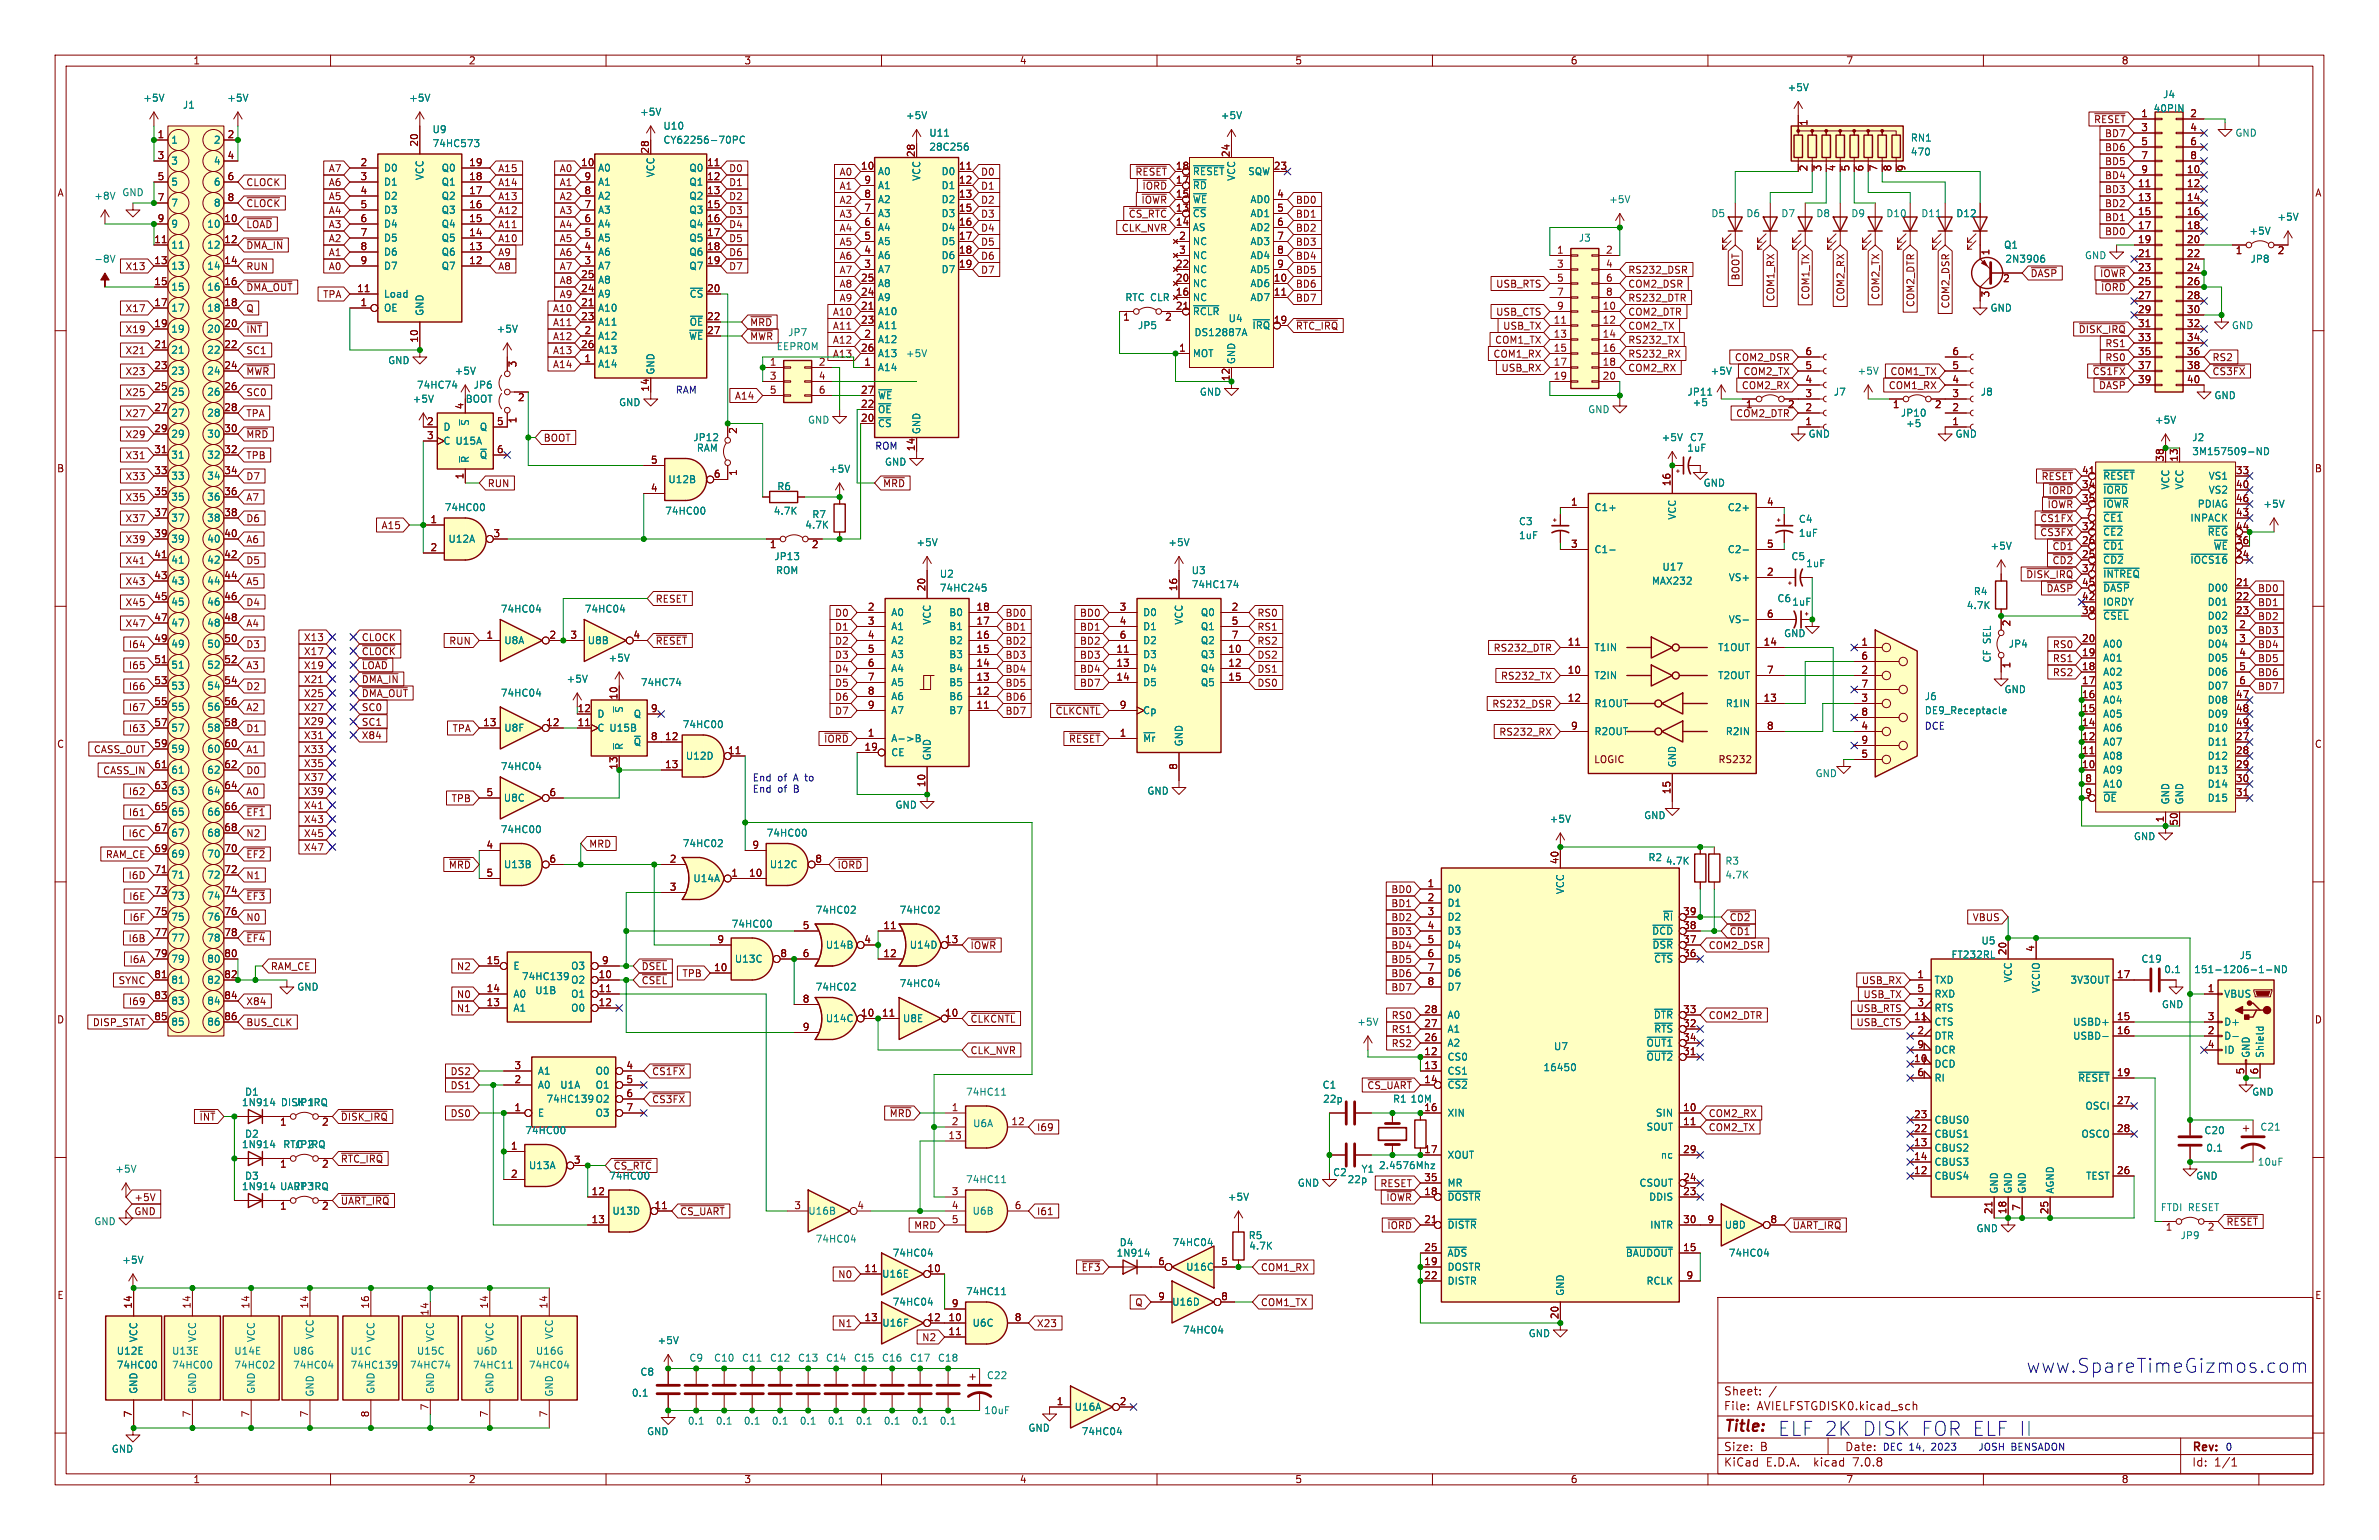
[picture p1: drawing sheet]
<svg xmlns="http://www.w3.org/2000/svg" width="432mm" height="279mm" viewBox="0 0 432 279" stroke-linecap="round" stroke-linejoin="round" font-family="sans-serif">
<defs><g id="words">
<g font-size="3.5" fill="#0000c2">
<text x="367.7" y="249.3">www.SpareTimeGizmos.com</text>
<text x="322.6" y="260.7">ELF 2K</text>
<text x="337.8" y="260.7">DISK FOR ELF II</text>
</g>
<text font-size="2.8" fill="#840000" x="312.8" y="260.3">Title:</text>
<g font-size="2.1" fill="#840000">
<text x="312.8" y="256.1">File:</text>
<text x="312.8" y="253.4">Sheet:</text>
<text x="318.9" y="256.1">AVIELFSTGDISK0.kicad_sch</text>
<text x="312.8" y="263.5">Size:</text>
<text x="319.5" y="263.5">B</text>
<text x="334.8" y="263.5">Date:</text>
<text x="397.8" y="263.7">Rev:</text>
<text x="312.8" y="266.3">KiCad</text>
<text x="320.5" y="266.3">E.D.A.</text>
<text x="329.4" y="266.3">kicad</text>
<text x="336.6" y="266.3">7.0.8</text>
<text x="397.8" y="266.3">Id:</text>
<text x="401.9" y="266.3">1/1</text>
</g>
<g font-size="1.8" fill="#840000">
<text x="35" y="11.9">1</text>
<text x="85" y="11.9">2</text>
<text x="135" y="11.9">3</text>
<text x="185" y="11.9">4</text>
<text x="235" y="11.9">5</text>
<text x="285" y="11.9">6</text>
<text x="335" y="11.9">7</text>
<text x="385" y="11.9">8</text>
<text x="328.4" y="22.9" transform="rotate(-90 328.4 22.9)">1</text>
<text x="380" y="22.5">~{RESET}</text>
<text x="388.5" y="21.3">1</text>
<text x="388.5" y="23.9">3</text>
<text x="397.4" y="21.3">2</text>
<text x="397.4" y="23.9">4</text>
<text x="28.5" y="25.1">1</text>
<text x="28.5" y="29">3</text>
<text x="41.2" y="25.1">2</text>
<text x="41.2" y="29">4</text>
<text x="75.9" y="26.7" transform="rotate(-90 75.9 26.7)">20</text>
<text x="117.9" y="28" transform="rotate(-90 117.9 28)">28</text>
<text x="166.1" y="28.6" transform="rotate(-90 166.1 28.6)">28</text>
<text x="223.3" y="28.6" transform="rotate(-90 223.3 28.6)">24</text>
<text x="382" y="25.1">BD7</text>
<text x="382" y="27.6">BD6</text>
<text x="388.5" y="26.4">5</text>
<text x="388.5" y="29">7</text>
<text x="397.4" y="26.4">6</text>
<text x="397.4" y="29">8</text>
<text x="10.3" y="35.9">A</text>
<text x="28.5" y="32.8">5</text>
<text x="41.2" y="32.8">6</text>
<text x="44.6" y="34">CLOCK</text>
<text x="59.6" y="34">A6</text>
<text x="59.6" y="31.4">A7</text>
<text x="65.3" y="30.2">2</text>
<text x="65.3" y="32.8">3</text>
<text x="65.3" y="35.3">4</text>
<text x="85" y="35.3">17</text>
<text x="85" y="32.8">18</text>
<text x="85" y="30.2">19</text>
<text x="90.3" y="34">A14</text>
<text x="90.3" y="31.4">A15</text>
<text x="101.5" y="34">A1</text>
<text x="101.5" y="31.4">A0</text>
<text x="105.4" y="30.2">10</text>
<text x="106" y="35.3">8</text>
<text x="106" y="32.8">9</text>
<text x="128.2" y="30.2">11</text>
<text x="128.2" y="32.8">12</text>
<text x="128.2" y="35.3">13</text>
<text x="132.2" y="31.4">D0</text>
<text x="132.2" y="34">D1</text>
<text x="152.3" y="32.1">A0</text>
<text x="152.3" y="34.6">A1</text>
<text x="156.2" y="30.9">10</text>
<text x="156.8" y="35.9">8</text>
<text x="156.8" y="33.4">9</text>
<text x="173.9" y="30.9">11</text>
<text x="173.9" y="33.4">12</text>
<text x="173.9" y="35.9">13</text>
<text x="178" y="32.1">D0</text>
<text x="178" y="34.6">D1</text>
<text x="206" y="32.1">~{RESET}</text>
<text x="207.3" y="34.6">~{IORD}</text>
<text x="213.3" y="35.9">15</text>
<text x="213.3" y="33.4">17</text>
<text x="213.3" y="30.9">18</text>
<text x="231.1" y="30.9">23</text>
<text x="231.7" y="35.9">4</text>
<text x="328.4" y="31.2" transform="rotate(-90 328.4 31.2)">2</text>
<text x="330.9" y="31.2" transform="rotate(-90 330.9 31.2)">3</text>
<text x="333.5" y="31.2" transform="rotate(-90 333.5 31.2)">4</text>
<text x="336" y="31.2" transform="rotate(-90 336 31.2)">5</text>
<text x="338.5" y="31.2" transform="rotate(-90 338.5 31.2)">6</text>
<text x="341.1" y="31.2" transform="rotate(-90 341.1 31.2)">7</text>
<text x="343.6" y="31.2" transform="rotate(-90 343.6 31.2)">8</text>
<text x="346.2" y="31.2" transform="rotate(-90 346.2 31.2)">9</text>
<text x="382" y="35.2">BD3</text>
<text x="382" y="32.7">BD4</text>
<text x="382" y="30.2">BD5</text>
<text x="387.9" y="34">11</text>
<text x="388.5" y="31.5">9</text>
<text x="396.8" y="31.5">10</text>
<text x="396.8" y="34">12</text>
<text x="420.1" y="35.9">A</text>
<text x="28.5" y="36.6">7</text>
<text x="28.5" y="40.4">9</text>
<text x="40.6" y="40.4">10</text>
<text x="41.2" y="36.6">8</text>
<text x="44.6" y="41.6">~{LOAD}</text>
<text x="44.6" y="37.8">~{CLOCK}</text>
<text x="59.6" y="41.6">A3</text>
<text x="59.6" y="36.5">A5</text>
<text x="59.6" y="39.1">A4</text>
<text x="65.3" y="37.8">5</text>
<text x="65.3" y="40.4">6</text>
<text x="85" y="40.4">15</text>
<text x="85" y="37.8">16</text>
<text x="90.3" y="39.1">A12</text>
<text x="90.3" y="41.6">A11</text>
<text x="90.3" y="36.5">A13</text>
<text x="101.5" y="39.1">A3</text>
<text x="101.5" y="36.5">A2</text>
<text x="101.5" y="41.6">A4</text>
<text x="106" y="40.4">6</text>
<text x="106" y="37.8">7</text>
<text x="128.2" y="37.8">15</text>
<text x="128.2" y="40.4">16</text>
<text x="132.2" y="36.5">D2</text>
<text x="132.2" y="39.1">D3</text>
<text x="132.2" y="41.6">D4</text>
<text x="152.3" y="39.7">A3</text>
<text x="152.3" y="37.1">A2</text>
<text x="156.8" y="41">6</text>
<text x="156.8" y="38.5">7</text>
<text x="173.9" y="38.5">15</text>
<text x="173.9" y="41">16</text>
<text x="178" y="37.1">D2</text>
<text x="178" y="39.7">D3</text>
<text x="204.8" y="39.7">~{CS_RTC}</text>
<text x="207.1" y="37.1">~{IOWR}</text>
<text x="213.3" y="38.5">13</text>
<text x="213.3" y="41">14</text>
<text x="231.7" y="38.5">5</text>
<text x="231.7" y="41">6</text>
<text x="235.1" y="39.7">BD1</text>
<text x="235.1" y="37.1">BD0</text>
<text x="382" y="40.3">BD1</text>
<text x="382" y="37.8">BD2</text>
<text x="387.9" y="36.6">13</text>
<text x="387.9" y="39.1">15</text>
<text x="387.9" y="41.7">17</text>
<text x="396.8" y="36.6">14</text>
<text x="396.8" y="39.1">16</text>
<text x="396.8" y="41.7">18</text>
<text x="27.9" y="44.2">11</text>
<text x="40.6" y="44.2">12</text>
<text x="44.6" y="45.4">~{DMA_IN}</text>
<text x="59.6" y="44.1">A2</text>
<text x="59.6" y="46.7">A1</text>
<text x="65.3" y="42.9">7</text>
<text x="65.3" y="45.5">8</text>
<text x="85" y="45.5">13</text>
<text x="85" y="42.9">14</text>
<text x="90.3" y="44.1">A10</text>
<text x="90.3" y="46.7">A9</text>
<text x="101.5" y="46.7">A6</text>
<text x="101.5" y="44.1">A5</text>
<text x="106" y="45.5">4</text>
<text x="106" y="42.9">5</text>
<text x="128.2" y="42.9">17</text>
<text x="128.2" y="45.5">18</text>
<text x="132.2" y="44.1">D5</text>
<text x="132.2" y="46.7">D6</text>
<text x="152.3" y="47.3">A6</text>
<text x="152.3" y="44.8">A5</text>
<text x="152.3" y="42.2">A4</text>
<text x="156.8" y="46.1">4</text>
<text x="156.8" y="43.6">5</text>
<text x="173.9" y="43.6">17</text>
<text x="173.9" y="46.1">18</text>
<text x="178" y="47.3">D6</text>
<text x="178" y="42.2">D4</text>
<text x="178" y="44.8">D5</text>
<text x="203.5" y="42.2">CLK_NVR</text>
<text x="213.9" y="43.6">2</text>
<text x="213.9" y="46.1">3</text>
<text x="231.7" y="43.6">7</text>
<text x="231.7" y="46.1">8</text>
<text x="235.1" y="47.3">BD4</text>
<text x="235.1" y="44.8">BD3</text>
<text x="235.1" y="42.2">BD2</text>
<text x="282.5" y="46.1">1</text>
<text x="291.4" y="46.1">2</text>
<text x="361.4" y="46.4" transform="rotate(-90 361.4 46.4)">1</text>
<text x="382" y="42.9">BD0</text>
<text x="387.9" y="44.2">19</text>
<text x="387.9" y="46.7">21</text>
<text x="396.8" y="44.2">20</text>
<text x="396.8" y="46.7">22</text>
<text x="405.7" y="46.4">1</text>
<text x="413.3" y="46.4">2</text>
<text x="22.7" y="49.2">X13</text>
<text x="27.9" y="48">13</text>
<text x="27.9" y="51.8">15</text>
<text x="40.6" y="48">14</text>
<text x="40.6" y="51.8">16</text>
<text x="44.6" y="53">~{DMA_OUT}</text>
<text x="44.6" y="49.2">RUN</text>
<text x="59.6" y="49.2">A0</text>
<text x="64.7" y="53.1">11</text>
<text x="65.3" y="48">9</text>
<text x="85" y="48">12</text>
<text x="90.3" y="49.2">A8</text>
<text x="101.5" y="51.8">A8</text>
<text x="101.5" y="49.2">A7</text>
<text x="105.4" y="53.1">24</text>
<text x="105.4" y="50.5">25</text>
<text x="106" y="48">3</text>
<text x="128.2" y="48">19</text>
<text x="128.2" y="53.1">20</text>
<text x="132.2" y="49.2">D7</text>
<text x="152.3" y="52.4">A8</text>
<text x="152.3" y="49.8">A7</text>
<text x="156.2" y="53.7">24</text>
<text x="156.2" y="51.2">25</text>
<text x="156.8" y="48.6">3</text>
<text x="173.9" y="48.6">19</text>
<text x="178" y="49.8">D7</text>
<text x="213.3" y="53.7">16</text>
<text x="213.3" y="51.2">20</text>
<text x="213.3" y="48.6">22</text>
<text x="231.1" y="51.2">10</text>
<text x="231.1" y="53.7">11</text>
<text x="231.7" y="48.6">9</text>
<text x="235.1" y="52.4">BD6</text>
<text x="235.1" y="49.8">BD5</text>
<text x="271.4" y="52.4">USB_RTS</text>
<text x="282.5" y="48.6">3</text>
<text x="282.5" y="51.2">5</text>
<text x="282.5" y="53.7">7</text>
<text x="291.4" y="48.6">4</text>
<text x="291.4" y="51.2">6</text>
<text x="291.4" y="53.7">8</text>
<text x="295.4" y="52.4">COM2_DSR</text>
<text x="295.4" y="49.8">RS232_DSR</text>
<text x="315.9" y="51" transform="rotate(-90 315.9 51)">BOOT</text>
<text x="363.5" y="51.5">2</text>
<text x="368.5" y="50.5">~{DASP}</text>
<text x="381.1" y="50.5">~{IOWR}</text>
<text x="381.2" y="53">~{IORD}</text>
<text x="387.9" y="49.3">23</text>
<text x="387.9" y="51.8">25</text>
<text x="396.8" y="49.3">24</text>
<text x="396.8" y="51.8">26</text>
<text x="22.7" y="56.8">X17</text>
<text x="27.9" y="55.6">17</text>
<text x="27.9" y="59.4">19</text>
<text x="40.6" y="55.6">18</text>
<text x="40.6" y="59.4">20</text>
<text x="44.6" y="56.8">Q</text>
<text x="58.5" y="54.3">TPA</text>
<text x="65.3" y="55.6">1</text>
<text x="100.3" y="59.4">A11</text>
<text x="100.3" y="56.8">A10</text>
<text x="101.5" y="54.3">A9</text>
<text x="105.4" y="55.6">21</text>
<text x="105.4" y="58.2">23</text>
<text x="128.2" y="58.2">22</text>
<text x="136" y="59.4">~{MRD}</text>
<text x="151.1" y="57.5">A10</text>
<text x="152.3" y="54.9">A9</text>
<text x="156.2" y="56.3">21</text>
<text x="156.2" y="58.8">23</text>
<text x="203.8" y="58.5">1</text>
<text x="211.4" y="58.5">2</text>
<text x="213.3" y="56.3">21</text>
<text x="231.1" y="58.8">19</text>
<text x="235.1" y="54.9">BD7</text>
<text x="271.4" y="57.5">USB_CTS</text>
<text x="281.9" y="58.8">11</text>
<text x="282.5" y="56.3">9</text>
<text x="290.8" y="56.3">10</text>
<text x="290.8" y="58.8">12</text>
<text x="295.4" y="57.5">COM2_DTR</text>
<text x="295.4" y="54.9">RS232_DTR</text>
<text x="322.3" y="54.8" transform="rotate(-90 322.3 54.8)">COM1_RX</text>
<text x="328.6" y="54.5" transform="rotate(-90 328.6 54.5)">COM1_TX</text>
<text x="335" y="54.8" transform="rotate(-90 335 54.8)">COM2_RX</text>
<text x="341.3" y="54.5" transform="rotate(-90 341.3 54.5)">COM2_TX</text>
<text x="347.7" y="55.8" transform="rotate(-90 347.7 55.8)">COM2_DTR</text>
<text x="354" y="56.1" transform="rotate(-90 354 56.1)">COM2_DSR</text>
<text x="361.4" y="54" transform="rotate(-90 361.4 54)">3</text>
<text x="387.9" y="54.4">27</text>
<text x="387.9" y="56.9">29</text>
<text x="387.9" y="59.4">31</text>
<text x="396.8" y="54.4">28</text>
<text x="396.8" y="56.9">30</text>
<text x="396.8" y="59.4">32</text>
<text x="22.7" y="60.6">X19</text>
<text x="22.7" y="64.5">X21</text>
<text x="27.9" y="63.2">21</text>
<text x="40.6" y="63.2">22</text>
<text x="44.6" y="64.5">SC1</text>
<text x="44.6" y="60.6">~{INT}</text>
<text x="75.9" y="62.3" transform="rotate(-90 75.9 62.3)">10</text>
<text x="100.3" y="64.5">A13</text>
<text x="100.3" y="61.9">A12</text>
<text x="105.4" y="63.2">26</text>
<text x="106" y="65.8">1</text>
<text x="106" y="60.7">2</text>
<text x="128.2" y="60.7">27</text>
<text x="136" y="61.9">~{MWR}</text>
<text x="151.1" y="62.5">A12</text>
<text x="151.1" y="60">A11</text>
<text x="151.1" y="65.1">A13</text>
<text x="156.2" y="63.9">26</text>
<text x="156.8" y="61.3">2</text>
<text x="213.9" y="63.9">1</text>
<text x="235.1" y="60">~{RTC_IRQ}</text>
<text x="271" y="65.1">COM1_RX</text>
<text x="271.3" y="62.5">COM1_TX</text>
<text x="272.7" y="60">USB_TX</text>
<text x="281.9" y="61.3">13</text>
<text x="281.9" y="63.9">15</text>
<text x="290.8" y="61.3">14</text>
<text x="290.8" y="63.9">16</text>
<text x="295.4" y="60">COM2_TX</text>
<text x="295.4" y="65.1">RS232_RX</text>
<text x="295.4" y="62.5">RS232_TX</text>
<text x="314.8" y="65.7">COM2_DSR</text>
<text x="327.6" y="64.5">6</text>
<text x="354.3" y="64.5">6</text>
<text x="377.2" y="60.6">~{DISK_IRQ}</text>
<text x="382" y="65.7">RS0</text>
<text x="382" y="63.2">RS1</text>
<text x="387.9" y="62">33</text>
<text x="387.9" y="64.5">35</text>
<text x="396.8" y="62">34</text>
<text x="396.8" y="64.5">36</text>
<text x="401.5" y="65.7">RS2</text>
<text x="22.7" y="68.3">X23</text>
<text x="27.9" y="67.1">23</text>
<text x="27.9" y="70.9">25</text>
<text x="40.6" y="67.1">24</text>
<text x="40.6" y="70.9">26</text>
<text x="44.6" y="68.3">~{MWR}</text>
<text x="94.1" y="66.7" transform="rotate(-90 94.1 66.7)">3</text>
<text x="100.3" y="67">A14</text>
<text x="117.9" y="71.2" transform="rotate(-90 117.9 71.2)">14</text>
<text x="139.6" y="66.4">1</text>
<text x="139.6" y="69">3</text>
<text x="139.6" y="71.5">5</text>
<text x="148.5" y="66.4">2</text>
<text x="148.5" y="69">4</text>
<text x="148.5" y="71.5">6</text>
<text x="156.2" y="71.5">27</text>
<text x="156.8" y="66.4">1</text>
<text x="223.3" y="69.3" transform="rotate(-90 223.3 69.3)">12</text>
<text x="272.4" y="67.6">USB_RX</text>
<text x="281.9" y="66.4">17</text>
<text x="281.9" y="69">19</text>
<text x="290.8" y="66.4">18</text>
<text x="290.8" y="69">20</text>
<text x="295.4" y="67.6">COM2_RX</text>
<text x="316" y="70.8">COM2_RX</text>
<text x="316.4" y="68.3">COM2_TX</text>
<text x="327.6" y="69.6">4</text>
<text x="327.6" y="67.1">5</text>
<text x="342.7" y="70.8">COM1_RX</text>
<text x="343" y="68.3">COM1_TX</text>
<text x="354.3" y="69.6">4</text>
<text x="354.3" y="67.1">5</text>
<text x="379.7" y="68.3">~{CS1FX}</text>
<text x="380.9" y="70.8">~{DASP}</text>
<text x="387.9" y="67.1">37</text>
<text x="387.9" y="69.6">39</text>
<text x="396.8" y="67.1">38</text>
<text x="396.8" y="69.6">40</text>
<text x="401.5" y="68.3">~{CS3FX}</text>
<text x="22.7" y="75.9">X27</text>
<text x="22.7" y="72.1">X25</text>
<text x="27.9" y="74.7">27</text>
<text x="40.6" y="74.7">28</text>
<text x="44.6" y="75.9">TPA</text>
<text x="44.6" y="72.1">SC0</text>
<text x="77.4" y="77.2">2</text>
<text x="84.2" y="74.4" transform="rotate(-90 84.2 74.4)">4</text>
<text x="90.1" y="77.2">5</text>
<text x="93.9" y="73.1">2</text>
<text x="94.1" y="76.9" transform="rotate(-90 94.1 76.9)">1</text>
<text x="133.3" y="72.7">A14</text>
<text x="156.2" y="76.6">20</text>
<text x="156.2" y="74">22</text>
<text x="315" y="75.9">COM2_DTR</text>
<text x="316.8" y="74.4">1</text>
<text x="324.4" y="74.4">2</text>
<text x="327.6" y="77.2">1</text>
<text x="327.6" y="74.7">2</text>
<text x="327.6" y="72.1">3</text>
<text x="343.5" y="74.4">1</text>
<text x="351.1" y="74.4">2</text>
<text x="354.3" y="77.2">1</text>
<text x="354.3" y="74.7">2</text>
<text x="354.3" y="72.1">3</text>
<text x="22.7" y="79.7">X29</text>
<text x="22.7" y="83.5">X31</text>
<text x="27.9" y="78.5">29</text>
<text x="27.9" y="82.3">31</text>
<text x="40.6" y="78.5">30</text>
<text x="40.6" y="82.3">32</text>
<text x="44.6" y="83.5">TPB</text>
<text x="44.6" y="79.7">~{MRD}</text>
<text x="77.4" y="79.8">3</text>
<text x="90.1" y="82.3">6</text>
<text x="98.6" y="80.3">BOOT</text>
<text x="134.1" y="78.8" transform="rotate(-90 134.1 78.8)">2</text>
<text x="166.1" y="82" transform="rotate(-90 166.1 82)">14</text>
<text x="392.8" y="83.9" transform="rotate(-90 392.8 83.9)">38</text>
<text x="395.4" y="83.9" transform="rotate(-90 395.4 83.9)">13</text>
<text x="10.3" y="85.9">B</text>
<text x="22.7" y="87.3">X33</text>
<text x="27.9" y="86.1">33</text>
<text x="27.9" y="89.9">35</text>
<text x="40.6" y="86.1">34</text>
<text x="40.6" y="89.9">36</text>
<text x="44.6" y="87.3">D7</text>
<text x="84.2" y="87.1" transform="rotate(-90 84.2 87.1)">1</text>
<text x="88.4" y="88.6">RUN</text>
<text x="118" y="89.3">4</text>
<text x="118" y="84.2">5</text>
<text x="129.5" y="86.7">6</text>
<text x="134.1" y="86.4" transform="rotate(-90 134.1 86.4)">1</text>
<text x="160.2" y="88.6">~{MRD}</text>
<text x="303.3" y="88.3" transform="rotate(-90 303.3 88.3)">16</text>
<text x="370.4" y="87.3">~{RESET}</text>
<text x="371.7" y="89.9">~{IORD}</text>
<text x="377.8" y="88.6">34</text>
<text x="377.8" y="86.1">41</text>
<text x="405.7" y="86.1">33</text>
<text x="405.7" y="88.6">40</text>
<text x="420.1" y="85.9">B</text>
<text x="22.7" y="94.9">X37</text>
<text x="22.7" y="91.1">X35</text>
<text x="27.9" y="93.7">37</text>
<text x="40.6" y="93.7">38</text>
<text x="44.6" y="91.1">A7</text>
<text x="44.6" y="94.9">D6</text>
<text x="78" y="95">1</text>
<text x="285" y="91.8">1</text>
<text x="320.6" y="91.8">4</text>
<text x="370.2" y="94.9">~{CS1FX}</text>
<text x="371.5" y="92.4">~{IOWR}</text>
<text x="377.8" y="91.2">35</text>
<text x="378.4" y="93.7">7</text>
<text x="405.7" y="93.7">43</text>
<text x="405.7" y="91.2">46</text>
<text x="22.7" y="98.7">X39</text>
<text x="27.9" y="97.5">39</text>
<text x="27.9" y="101.3">41</text>
<text x="40.6" y="97.5">40</text>
<text x="40.6" y="101.3">42</text>
<text x="44.6" y="98.7">A6</text>
<text x="69.2" y="96.2">A15</text>
<text x="78" y="100.1">2</text>
<text x="89.5" y="97.5">3</text>
<text x="139.6" y="99.8">1</text>
<text x="147.2" y="99.8">2</text>
<text x="285" y="99.4">3</text>
<text x="320.6" y="99.4">5</text>
<text x="370.2" y="97.5">~{CS3FX}</text>
<text x="372.4" y="100">~{CD1}</text>
<text x="377.8" y="101.3">25</text>
<text x="377.8" y="98.8">26</text>
<text x="377.8" y="96.3">32</text>
<text x="405.7" y="101.3">24</text>
<text x="405.7" y="98.8">36</text>
<text x="405.7" y="96.3">44</text>
<text x="22.7" y="102.6">X41</text>
<text x="22.7" y="106.4">X43</text>
<text x="27.9" y="105.2">43</text>
<text x="40.6" y="105.2">44</text>
<text x="44.6" y="106.4">A5</text>
<text x="44.6" y="102.6">D5</text>
<text x="168" y="107.4" transform="rotate(-90 168 107.4)">20</text>
<text x="213.7" y="107.4" transform="rotate(-90 213.7 107.4)">16</text>
<text x="320.6" y="104.5">2</text>
<text x="367.7" y="105.1">~{DISK_IRQ}</text>
<text x="371.4" y="107.6">~{DASP}</text>
<text x="372.4" y="102.6">~{CD2}</text>
<text x="377.8" y="103.9">37</text>
<text x="377.8" y="106.4">45</text>
<text x="405.7" y="106.4">21</text>
<text x="409.7" y="107.6">BD0</text>
<text x="22.7" y="114">X47</text>
<text x="22.7" y="110.2">X45</text>
<text x="27.9" y="109">45</text>
<text x="27.9" y="112.8">47</text>
<text x="40.6" y="109">46</text>
<text x="40.6" y="112.8">48</text>
<text x="44.6" y="110.2">D4</text>
<text x="44.6" y="114">A4</text>
<text x="118.9" y="109.5">RESET</text>
<text x="151.5" y="112.1">D0</text>
<text x="157.4" y="110.9">2</text>
<text x="157.4" y="113.4">3</text>
<text x="177.1" y="113.4">17</text>
<text x="177.1" y="110.9">18</text>
<text x="182.4" y="112.1">BD0</text>
<text x="195.9" y="112.1">BD0</text>
<text x="203.1" y="110.9">3</text>
<text x="203.1" y="113.4">4</text>
<text x="223.4" y="110.9">2</text>
<text x="223.4" y="113.4">5</text>
<text x="228.1" y="112.1">RS0</text>
<text x="320.6" y="112.1">6</text>
<text x="365.2" y="113.7" transform="rotate(-90 365.2 113.7)">2</text>
<text x="377.8" y="111.5">39</text>
<text x="377.8" y="109">42</text>
<text x="405.7" y="109">22</text>
<text x="405.7" y="111.5">23</text>
<text x="409.7" y="110.2">BD1</text>
<text x="409.7" y="112.7">BD2</text>
<text x="23.3" y="117.8">I64</text>
<text x="27.9" y="116.6">49</text>
<text x="40.6" y="116.6">50</text>
<text x="44.6" y="117.8">D3</text>
<text x="55.1" y="119.1">X17</text>
<text x="55.1" y="116.5">X13</text>
<text x="65.6" y="116.5">CLOCK</text>
<text x="65.6" y="119.1">~{CLOCK}</text>
<text x="81.4" y="117.2">RUN</text>
<text x="88.2" y="116">1</text>
<text x="99.6" y="116">2</text>
<text x="103.4" y="116">3</text>
<text x="114.9" y="116">4</text>
<text x="118.9" y="117.2">~{RESET}</text>
<text x="151.5" y="119.7">D3</text>
<text x="151.5" y="117.2">D2</text>
<text x="151.5" y="114.6">D1</text>
<text x="157.4" y="116">4</text>
<text x="157.4" y="118.5">5</text>
<text x="177.1" y="118.5">15</text>
<text x="177.1" y="116">16</text>
<text x="182.4" y="119.7">BD3</text>
<text x="182.4" y="114.6">BD1</text>
<text x="182.4" y="117.2">BD2</text>
<text x="195.9" y="119.7">BD3</text>
<text x="195.9" y="117.2">BD2</text>
<text x="195.9" y="114.6">BD1</text>
<text x="202.5" y="118.5">11</text>
<text x="203.1" y="116">6</text>
<text x="222.8" y="118.5">10</text>
<text x="223.4" y="116">7</text>
<text x="228.1" y="114.6">RS1</text>
<text x="228.1" y="119.7">DS2</text>
<text x="228.1" y="117.2">RS2</text>
<text x="271" y="118.4">RS232_DTR</text>
<text x="284.4" y="117.2">11</text>
<text x="320" y="117.2">14</text>
<text x="337.7" y="117.2">1</text>
<text x="337.7" y="119.8">6</text>
<text x="372.5" y="117.8">RS0</text>
<text x="377.8" y="119.1">19</text>
<text x="377.8" y="116.6">20</text>
<text x="406.3" y="114">2</text>
<text x="406.3" y="116.6">3</text>
<text x="406.3" y="119.1">4</text>
<text x="409.7" y="115.3">BD3</text>
<text x="409.7" y="117.8">BD4</text>
<text x="23.3" y="125.4">I66</text>
<text x="23.3" y="121.6">I65</text>
<text x="27.9" y="120.4">51</text>
<text x="27.9" y="124.2">53</text>
<text x="40.6" y="120.4">52</text>
<text x="40.6" y="124.2">54</text>
<text x="44.6" y="121.6">A3</text>
<text x="44.6" y="125.4">D2</text>
<text x="55.1" y="124.1">X21</text>
<text x="55.1" y="121.6">X19</text>
<text x="65.6" y="124.1">~{DMA_IN}</text>
<text x="65.6" y="121.6">~{LOAD}</text>
<text x="151.5" y="122.2">D4</text>
<text x="151.5" y="124.8">D5</text>
<text x="157.4" y="121">6</text>
<text x="157.4" y="123.6">7</text>
<text x="177.1" y="123.6">13</text>
<text x="177.1" y="121">14</text>
<text x="182.4" y="122.2">BD4</text>
<text x="182.4" y="124.8">BD5</text>
<text x="195.9" y="122.2">BD4</text>
<text x="195.9" y="124.8">BD7</text>
<text x="202.5" y="121">13</text>
<text x="202.5" y="123.6">14</text>
<text x="222.8" y="121">12</text>
<text x="222.8" y="123.6">15</text>
<text x="228.1" y="122.2">DS1</text>
<text x="228.1" y="124.8">DS0</text>
<text x="272.3" y="123.5">RS232_TX</text>
<text x="284.4" y="122.3">10</text>
<text x="320.6" y="122.3">7</text>
<text x="337.7" y="122.3">2</text>
<text x="337.7" y="124.8">7</text>
<text x="365.2" y="121.4" transform="rotate(-90 365.2 121.4)">1</text>
<text x="372.5" y="122.9">RS2</text>
<text x="372.5" y="120.3">RS1</text>
<text x="377.8" y="124.2">17</text>
<text x="377.8" y="121.7">18</text>
<text x="406.3" y="121.7">5</text>
<text x="406.3" y="124.2">6</text>
<text x="409.7" y="122.9">BD6</text>
<text x="409.7" y="125.4">BD7</text>
<text x="409.7" y="120.3">BD5</text>
<text x="23.3" y="129.2">I67</text>
<text x="27.9" y="128">55</text>
<text x="27.9" y="131.8">57</text>
<text x="40.6" y="128">56</text>
<text x="40.6" y="131.8">58</text>
<text x="44.6" y="129.2">A2</text>
<text x="55.1" y="131.8">X29</text>
<text x="55.1" y="129.2">X27</text>
<text x="55.1" y="126.7">X25</text>
<text x="65.6" y="129.2">SC0</text>
<text x="65.6" y="126.7">~{DMA_OUT}</text>
<text x="65.6" y="131.9">SC1</text>
<text x="87.6" y="131.8">13</text>
<text x="99" y="131.8">12</text>
<text x="104.7" y="131.8">11</text>
<text x="104.7" y="129.3">12</text>
<text x="112.1" y="127" transform="rotate(-90 112.1 127)">10</text>
<text x="118" y="129.3">9</text>
<text x="151.5" y="129.9">D7</text>
<text x="151.5" y="127.3">D6</text>
<text x="157.4" y="126.1">8</text>
<text x="157.4" y="128.7">9</text>
<text x="177.1" y="128.7">11</text>
<text x="177.1" y="126.1">12</text>
<text x="182.4" y="129.9">BD7</text>
<text x="182.4" y="127.3">BD6</text>
<text x="191.5" y="129.9">~{CLKCNTL}</text>
<text x="203.1" y="128.7">9</text>
<text x="270.8" y="128.6">RS232_DSR</text>
<text x="284.4" y="127.4">12</text>
<text x="320" y="127.4">13</text>
<text x="337.7" y="127.4">3</text>
<text x="337.7" y="129.9">8</text>
<text x="377.8" y="131.8">14</text>
<text x="377.8" y="129.3">15</text>
<text x="377.8" y="126.7">16</text>
<text x="405.7" y="126.7">47</text>
<text x="405.7" y="129.3">48</text>
<text x="405.7" y="131.8">49</text>
<text x="10.3" y="135.9">C</text>
<text x="16.9" y="136.8">CASS_OUT</text>
<text x="23.3" y="133">I63</text>
<text x="27.9" y="135.6">59</text>
<text x="40.6" y="135.6">60</text>
<text x="44.6" y="133">D1</text>
<text x="44.6" y="136.8">A1</text>
<text x="55.1" y="136.8">X33</text>
<text x="55.1" y="134.3">X31</text>
<text x="65.6" y="134.3">X84</text>
<text x="82" y="133">TPA</text>
<text x="118" y="134.4">8</text>
<text x="120.6" y="134.4">12</text>
<text x="132" y="136.9">11</text>
<text x="149.5" y="134.9">~{IORD}</text>
<text x="156.8" y="136.3">19</text>
<text x="157.4" y="133.7">1</text>
<text x="193.9" y="134.9">~{RESET}</text>
<text x="203.1" y="133.7">1</text>
<text x="272" y="133.7">RS232_RX</text>
<text x="285" y="132.5">9</text>
<text x="320.6" y="132.5">8</text>
<text x="337.7" y="132.5">4</text>
<text x="337.7" y="137.5">5</text>
<text x="337.7" y="135">9</text>
<text x="377.8" y="136.9">11</text>
<text x="377.8" y="134.4">12</text>
<text x="405.7" y="134.4">27</text>
<text x="405.7" y="136.9">28</text>
<text x="420.1" y="135.9">C</text>
<text x="18.6" y="140.7">CASS_IN</text>
<text x="27.9" y="139.4">61</text>
<text x="27.9" y="143.3">63</text>
<text x="40.6" y="139.4">62</text>
<text x="40.6" y="143.3">64</text>
<text x="44.6" y="140.7">D0</text>
<text x="55.1" y="141.9">X37</text>
<text x="55.1" y="139.4">X35</text>
<text x="112.1" y="139.7" transform="rotate(-90 112.1 139.7)">13</text>
<text x="120.6" y="139.4">13</text>
<text x="168" y="142.9" transform="rotate(-90 168 142.9)">10</text>
<text x="213.7" y="139.8" transform="rotate(-90 213.7 139.8)">8</text>
<text x="289.2" y="138.7">LOGIC</text>
<text x="311.8" y="138.7">RS232</text>
<text x="377.8" y="139.4">10</text>
<text x="378.4" y="142">8</text>
<text x="405.7" y="139.4">29</text>
<text x="405.7" y="142">30</text>
<text x="23.3" y="148.3">I61</text>
<text x="23.3" y="144.5">I62</text>
<text x="27.9" y="147.1">65</text>
<text x="40.6" y="147.1">66</text>
<text x="44.6" y="144.5">A0</text>
<text x="44.6" y="148.3">~{EF1}</text>
<text x="55.1" y="147">X41</text>
<text x="55.1" y="144.5">X39</text>
<text x="55.1" y="149.5">X43</text>
<text x="81.9" y="145.7">TPB</text>
<text x="88.2" y="144.5">5</text>
<text x="99.6" y="144.5">6</text>
<text x="303.3" y="144.2" transform="rotate(-90 303.3 144.2)">15</text>
<text x="378.4" y="144.5">9</text>
<text x="392.8" y="149.3" transform="rotate(-90 392.8 149.3)">1</text>
<text x="395.4" y="149.9" transform="rotate(-90 395.4 149.9)">50</text>
<text x="405.7" y="144.5">31</text>
<text x="19.1" y="155.9">RAM_CE</text>
<text x="23.2" y="152.1">I6C</text>
<text x="27.9" y="150.9">67</text>
<text x="27.9" y="154.7">69</text>
<text x="40.6" y="150.9">68</text>
<text x="40.6" y="154.7">70</text>
<text x="44.6" y="155.9">~{EF2}</text>
<text x="44.6" y="152.1">N2</text>
<text x="55.1" y="152.1">X45</text>
<text x="55.1" y="154.6">X47</text>
<text x="88.2" y="154.1">4</text>
<text x="106.8" y="154">MRD</text>
<text x="136.5" y="154.1">9</text>
<text x="23.2" y="159.7">I6D</text>
<text x="27.9" y="158.5">71</text>
<text x="40.6" y="158.5">72</text>
<text x="44.6" y="159.7">N1</text>
<text x="81.4" y="157.8">~{MRD}</text>
<text x="88.2" y="159.1">5</text>
<text x="99.6" y="156.6">6</text>
<text x="121.5" y="156.6">2</text>
<text x="121.5" y="161.7">3</text>
<text x="132.6" y="159.1">1</text>
<text x="135.8" y="159.1">10</text>
<text x="147.9" y="156.6">8</text>
<text x="151.9" y="157.8">~{IORD}</text>
<text x="259" y="161">1</text>
<text x="283" y="156.9" transform="rotate(-90 283 156.9)">40</text>
<text x="23.3" y="163.5">I6E</text>
<text x="23.4" y="167.3">I6F</text>
<text x="27.9" y="162.3">73</text>
<text x="27.9" y="166.1">75</text>
<text x="40.6" y="162.3">74</text>
<text x="40.6" y="166.1">76</text>
<text x="44.6" y="163.5">~{EF3}</text>
<text x="44.6" y="167.3">N0</text>
<text x="252.4" y="162.2">BD0</text>
<text x="252.4" y="167.3">BD2</text>
<text x="252.4" y="164.8">BD1</text>
<text x="259" y="163.6">2</text>
<text x="259" y="166.1">3</text>
<text x="305.4" y="166.1">39</text>
<text x="313.9" y="167.3">~{CD2}</text>
<text x="358" y="167.3">VBUS</text>
<text x="23.2" y="171.1">I6B</text>
<text x="27.9" y="169.9">77</text>
<text x="27.9" y="173.7">79</text>
<text x="40.6" y="169.9">78</text>
<text x="40.6" y="173.7">80</text>
<text x="44.6" y="171.1">~{EF4}</text>
<text x="130.1" y="171.2">9</text>
<text x="141.5" y="173.7">8</text>
<text x="145.6" y="168.7">5</text>
<text x="145.6" y="173.7">6</text>
<text x="156.8" y="171.2">4</text>
<text x="160.2" y="168.7">11</text>
<text x="160.2" y="173.7">12</text>
<text x="171.4" y="171.2">13</text>
<text x="176.1" y="172.4">~{IOWR}</text>
<text x="252.4" y="169.9">BD3</text>
<text x="252.4" y="172.4">BD4</text>
<text x="259" y="168.7">4</text>
<text x="259" y="171.2">5</text>
<text x="259" y="173.7">6</text>
<text x="305.4" y="173.7">36</text>
<text x="305.4" y="171.2">37</text>
<text x="305.4" y="168.7">38</text>
<text x="310" y="172.4">COM2_DSR</text>
<text x="313.9" y="169.9">~{CD1}</text>
<text x="364.2" y="173.4" transform="rotate(-90 364.2 173.4)">20</text>
<text x="369.3" y="172.8" transform="rotate(-90 369.3 172.8)">4</text>
<text x="21.4" y="178.8">SYNC</text>
<text x="23.4" y="174.9">I6A</text>
<text x="27.9" y="177.5">81</text>
<text x="40.6" y="177.5">82</text>
<text x="49.1" y="176.2">RAM_CE</text>
<text x="82.8" y="176.2">N2</text>
<text x="88.2" y="175">15</text>
<text x="108.5" y="177.5">10</text>
<text x="109.1" y="175">9</text>
<text x="116.4" y="178.8">~{CSEL}</text>
<text x="116.4" y="176.2">~{DSEL}</text>
<text x="123.8" y="177.5">TPB</text>
<text x="129.5" y="176.3">10</text>
<text x="252.4" y="177.5">BD6</text>
<text x="252.4" y="174.9">BD5</text>
<text x="259" y="176.3">7</text>
<text x="259" y="178.8">8</text>
<text x="337.8" y="178.8">USB_RX</text>
<text x="347.9" y="177.5">1</text>
<text x="384.1" y="177.5">17</text>
<text x="10.3" y="185.9">D</text>
<text x="23.3" y="182.6">I69</text>
<text x="27.9" y="181.4">83</text>
<text x="27.9" y="185.2">85</text>
<text x="40.6" y="181.4">84</text>
<text x="40.6" y="185.2">86</text>
<text x="44.6" y="182.6">X84</text>
<text x="82.8" y="183.8">N1</text>
<text x="82.8" y="181.3">N0</text>
<text x="88.2" y="182.6">13</text>
<text x="88.2" y="180.1">14</text>
<text x="108.5" y="180.1">11</text>
<text x="108.5" y="182.6">12</text>
<text x="145.6" y="182">8</text>
<text x="156.2" y="184.5">10</text>
<text x="160" y="184.5">11</text>
<text x="171.4" y="184.5">10</text>
<text x="176.1" y="185.7">~{CLKCNTL}</text>
<text x="252.4" y="180">BD7</text>
<text x="252.5" y="185.1">RS0</text>
<text x="258.4" y="183.9">28</text>
<text x="305.4" y="183.9">33</text>
<text x="310" y="185.1">COM2_DTR</text>
<text x="336.9" y="183.8">USB_RTS</text>
<text x="338.1" y="181.3">USB_TX</text>
<text x="347.3" y="185.2">11</text>
<text x="347.9" y="182.6">3</text>
<text x="347.9" y="180.1">5</text>
<text x="384.1" y="185.2">15</text>
<text x="400.6" y="180.1">1</text>
<text x="400.6" y="185.2">3</text>
<text x="420.1" y="185.9">D</text>
<text x="16.8" y="186.4">DISP_STAT</text>
<text x="44.6" y="186.4">BUS_CLK</text>
<text x="145.6" y="187.1">9</text>
<text x="176.1" y="191.5">CLK_NVR</text>
<text x="252.5" y="190.2">RS2</text>
<text x="252.5" y="187.6">RS1</text>
<text x="258.4" y="191.5">12</text>
<text x="258.4" y="189">26</text>
<text x="258.4" y="186.4">27</text>
<text x="305.4" y="191.5">31</text>
<text x="305.4" y="186.4">32</text>
<text x="305.4" y="189">34</text>
<text x="336.9" y="186.4">USB_CTS</text>
<text x="347.9" y="187.7">2</text>
<text x="347.9" y="190.2">9</text>
<text x="384.1" y="187.7">16</text>
<text x="400.6" y="187.7">2</text>
<text x="400.6" y="190.2">4</text>
<text x="81.7" y="195.3">DS2</text>
<text x="81.7" y="197.8">DS1</text>
<text x="93.3" y="196.6">2</text>
<text x="93.3" y="194.1">3</text>
<text x="113.6" y="194.1">4</text>
<text x="113.6" y="196.6">5</text>
<text x="118.3" y="195.3">~{CS1FX}</text>
<text x="248.1" y="197.8">~{CS_UART}</text>
<text x="258.4" y="194.1">13</text>
<text x="258.4" y="196.6">14</text>
<text x="347.3" y="192.8">10</text>
<text x="347.9" y="195.3">6</text>
<text x="384.1" y="195.3">19</text>
<text x="407.4" y="195" transform="rotate(-90 407.4 195)">5</text>
<text x="410" y="195" transform="rotate(-90 410 195)">6</text>
<text x="36.1" y="203.5">~{INT}</text>
<text x="61.8" y="203.5">~{DISK_IRQ}</text>
<text x="81.7" y="202.9">DS0</text>
<text x="93.3" y="201.7">1</text>
<text x="113.6" y="199.1">6</text>
<text x="113.6" y="201.7">7</text>
<text x="118.3" y="200.3">~{CS3FX}</text>
<text x="161.4" y="202.9">~{MRD}</text>
<text x="172.6" y="201.7">1</text>
<text x="305.4" y="201.7">10</text>
<text x="310" y="202.9">COM2_RX</text>
<text x="347.3" y="202.9">23</text>
<text x="384.1" y="200.4">27</text>
<text x="50.7" y="204.5">1</text>
<text x="58.3" y="204.5">2</text>
<text x="92.6" y="208.7">1</text>
<text x="172" y="206.8">13</text>
<text x="172.6" y="204.2">2</text>
<text x="183.5" y="204.2">12</text>
<text x="188.1" y="205.4">I69</text>
<text x="258.4" y="209.3">17</text>
<text x="305.4" y="204.2">11</text>
<text x="305.4" y="209.3">29</text>
<text x="310" y="205.4">COM2_TX</text>
<text x="347.3" y="208">13</text>
<text x="347.3" y="205.5">22</text>
<text x="384.1" y="205.5">28</text>
<text x="50.7" y="212.2">1</text>
<text x="58.3" y="212.2">2</text>
<text x="61.8" y="211.1">~{RTC_IRQ}</text>
<text x="92.6" y="213.7">2</text>
<text x="104.1" y="211.2">3</text>
<text x="250.4" y="215.6">RESET</text>
<text x="258.4" y="214.4">35</text>
<text x="305.4" y="214.4">24</text>
<text x="347.3" y="213.1">12</text>
<text x="347.3" y="210.6">14</text>
<text x="384.1" y="213.1">26</text>
<text x="24.3" y="218.1">+5V</text>
<text x="24.3" y="220.7">GND</text>
<text x="50.7" y="219.8">1</text>
<text x="58.3" y="219.8">2</text>
<text x="61.8" y="218.8">~{UART_IRQ}</text>
<text x="107.3" y="216.9">12</text>
<text x="107.3" y="222">13</text>
<text x="118.7" y="219.5">11</text>
<text x="123.3" y="220.7">~{CS_UART}</text>
<text x="144.1" y="219.5">3</text>
<text x="155.5" y="219.5">4</text>
<text x="172.6" y="216.9">3</text>
<text x="172.6" y="219.5">4</text>
<text x="172.6" y="222">5</text>
<text x="184.1" y="219.5">6</text>
<text x="188.1" y="220.7">I61</text>
<text x="251.5" y="218.1">~{IOWR}</text>
<text x="258.4" y="216.9">18</text>
<text x="258.4" y="222">21</text>
<text x="305.4" y="216.9">23</text>
<text x="305.4" y="222">30</text>
<text x="309.8" y="222">9</text>
<text x="321.2" y="222">8</text>
<text x="361.7" y="220.4" transform="rotate(-90 361.7 220.4)">21</text>
<text x="364.2" y="220.4" transform="rotate(-90 364.2 220.4)">18</text>
<text x="366.8" y="219.8" transform="rotate(-90 366.8 219.8)">7</text>
<text x="371.9" y="220.4" transform="rotate(-90 371.9 220.4)">25</text>
<text x="165.8" y="223.2">MRD</text>
<text x="251.7" y="223.2">~{IORD}</text>
<text x="258.4" y="227.1">25</text>
<text x="305.4" y="227.1">15</text>
<text x="325.3" y="223.2">~{UART_IRQ}</text>
<text x="393" y="223.6">1</text>
<text x="400.6" y="223.6">2</text>
<text x="404" y="222.6">~{RESET}</text>
<text x="152" y="232.1">N0</text>
<text x="156.8" y="230.9">11</text>
<text x="168.2" y="230.9">10</text>
<text x="196.2" y="230.8">~{EF3}</text>
<text x="210.1" y="229.6">6</text>
<text x="221.5" y="229.6">5</text>
<text x="228.8" y="230.8">COM1_RX</text>
<text x="258.4" y="229.6">19</text>
<text x="258.4" y="232.2">22</text>
<text x="306" y="232.2">9</text>
<text x="10.3" y="235.9">E</text>
<text x="24" y="237.5" transform="rotate(-90 24 237.5)">14</text>
<text x="34.7" y="237.5" transform="rotate(-90 34.7 237.5)">14</text>
<text x="45.3" y="237.5" transform="rotate(-90 45.3 237.5)">14</text>
<text x="56" y="237.5" transform="rotate(-90 56 237.5)">14</text>
<text x="67.1" y="237.5" transform="rotate(-90 67.1 237.5)">16</text>
<text x="77.9" y="238.8" transform="rotate(-90 77.9 238.8)">14</text>
<text x="88.6" y="237.5" transform="rotate(-90 88.6 237.5)">14</text>
<text x="99.4" y="237.5" transform="rotate(-90 99.4 237.5)">14</text>
<text x="156.8" y="239.8">13</text>
<text x="168.2" y="239.8">12</text>
<text x="172" y="239.8">10</text>
<text x="172.6" y="237.2">9</text>
<text x="184.1" y="239.8">8</text>
<text x="206" y="237.2">Q</text>
<text x="210.1" y="236">9</text>
<text x="221.5" y="236">8</text>
<text x="228.8" y="237.2">COM1_TX</text>
<text x="283" y="239.4" transform="rotate(-90 283 239.4)">20</text>
<text x="420.1" y="235.9">E</text>
<text x="152" y="241">N1</text>
<text x="167.3" y="243.5">N2</text>
<text x="172" y="242.3">11</text>
<text x="188.1" y="241">X23</text>
<text x="24" y="257.2" transform="rotate(-90 24 257.2)">7</text>
<text x="34.7" y="257.2" transform="rotate(-90 34.7 257.2)">7</text>
<text x="45.3" y="257.2" transform="rotate(-90 45.3 257.2)">7</text>
<text x="56" y="257.2" transform="rotate(-90 56 257.2)">7</text>
<text x="67.1" y="257.2" transform="rotate(-90 67.1 257.2)">8</text>
<text x="77.9" y="256" transform="rotate(-90 77.9 256)">7</text>
<text x="88.6" y="257.2" transform="rotate(-90 88.6 257.2)">7</text>
<text x="99.4" y="257.2" transform="rotate(-90 99.4 257.2)">7</text>
<text x="191.7" y="255">1</text>
<text x="203.1" y="255">2</text>
<text x="35" y="269.3">1</text>
<text x="85" y="269.3">2</text>
<text x="135" y="269.3">3</text>
<text x="185" y="269.3">4</text>
<text x="235" y="269.3">5</text>
<text x="285" y="269.3">6</text>
<text x="335" y="269.3">7</text>
<text x="385" y="269.3">8</text>
</g>
<g font-size="1.8" fill="#008484">
<text x="324.4" y="16.7">+5V</text>
<text x="25.9" y="18.6">+5V</text>
<text x="33.1" y="19.9">J1</text>
<text x="41.1" y="18.6">+5V</text>
<text x="74.2" y="18.6">+5V</text>
<text x="116.1" y="21.2">+5V</text>
<text x="120.3" y="23.7">U10</text>
<text x="164.3" y="21.8">+5V</text>
<text x="221.5" y="21.8">+5V</text>
<text x="390.8" y="20.5">40PIN</text>
<text x="392.5" y="18">J4</text>
<text x="31" y="26.3">1</text>
<text x="38.7" y="26.3">2</text>
<text x="78.4" y="24.4">U9</text>
<text x="78.4" y="26.9">74HC573</text>
<text x="120.3" y="26.3">CY62256-70PC</text>
<text x="168.6" y="25">U11</text>
<text x="168.6" y="27.5">28C256</text>
<text x="346.7" y="25.9">RN1</text>
<text x="346.7" y="28.4">470</text>
<text x="405.6" y="25">GND</text>
<text x="22.1" y="35.8">GND</text>
<text x="31" y="30.1">3</text>
<text x="31" y="33.9">5</text>
<text x="38.7" y="30.1">4</text>
<text x="38.7" y="33.9">6</text>
<text x="69.6" y="31.3">D0</text>
<text x="69.6" y="33.9">D1</text>
<text x="77.1" y="32.8" transform="rotate(-90 77.1 32.8)">VCC</text>
<text x="80.1" y="33.9">Q1</text>
<text x="80.1" y="31.3">Q0</text>
<text x="108.5" y="31.3">A0</text>
<text x="108.5" y="33.9">A1</text>
<text x="119" y="32.3" transform="rotate(-90 119 32.3)">VCC</text>
<text x="125" y="31.3">Q0</text>
<text x="125" y="33.9">Q1</text>
<text x="159.3" y="32">A0</text>
<text x="159.3" y="34.5">A1</text>
<text x="167.2" y="32.9" transform="rotate(-90 167.2 32.9)">VCC</text>
<text x="170.8" y="32">D0</text>
<text x="170.8" y="34.5">D1</text>
<text x="216.4" y="34.5">~{RD}</text>
<text x="216.4" y="32">~{RESET}</text>
<text x="224.4" y="32.9" transform="rotate(-90 224.4 32.9)">VCC</text>
<text x="226.4" y="32">SQW</text>
<text x="17" y="36.4">+8V</text>
<text x="31" y="37.7">7</text>
<text x="31" y="41.5">9</text>
<text x="37.5" y="41.5">10</text>
<text x="38.7" y="37.7">8</text>
<text x="69.6" y="36.4">D2</text>
<text x="69.6" y="39">D3</text>
<text x="69.6" y="41.5">D4</text>
<text x="80.1" y="41.5">Q4</text>
<text x="80.1" y="39">Q3</text>
<text x="80.1" y="36.4">Q2</text>
<text x="108.5" y="41.5">A4</text>
<text x="108.5" y="39">A3</text>
<text x="108.5" y="36.4">A2</text>
<text x="125" y="36.4">Q2</text>
<text x="125" y="39">Q3</text>
<text x="125" y="41.5">Q4</text>
<text x="159.3" y="39.6">A3</text>
<text x="159.3" y="37.1">A2</text>
<text x="170.8" y="37.1">D2</text>
<text x="170.8" y="39.6">D3</text>
<text x="216.4" y="39.6">~{CS}</text>
<text x="216.4" y="37.1">~{WE}</text>
<text x="226.9" y="37.1">AD0</text>
<text x="226.9" y="39.6">AD1</text>
<text x="292" y="37.1">+5V</text>
<text x="310.5" y="39.6">D5</text>
<text x="316.9" y="39.6">D6</text>
<text x="323.2" y="39.6">D7</text>
<text x="329.6" y="39.6">D8</text>
<text x="335.9" y="39.6">D9</text>
<text x="342.3" y="39.6">D10</text>
<text x="348.6" y="39.6">D11</text>
<text x="355" y="39.6">D12</text>
<text x="413.3" y="40.2">+5V</text>
<text x="17" y="47.9">-8V</text>
<text x="31" y="45.3">11</text>
<text x="37.5" y="45.3">12</text>
<text x="69.6" y="44">D5</text>
<text x="69.6" y="46.6">D6</text>
<text x="80.1" y="46.6">Q6</text>
<text x="80.1" y="44">Q5</text>
<text x="108.5" y="46.6">A6</text>
<text x="108.5" y="44">A5</text>
<text x="125" y="44">Q5</text>
<text x="125" y="46.6">Q6</text>
<text x="159.3" y="47.2">A6</text>
<text x="159.3" y="44.7">A5</text>
<text x="159.3" y="42.1">A4</text>
<text x="170.8" y="42.1">D4</text>
<text x="170.8" y="44.7">D5</text>
<text x="170.8" y="47.2">D6</text>
<text x="216.4" y="42.1">AS</text>
<text x="216.4" y="44.7">NC</text>
<text x="216.4" y="47.2">NC</text>
<text x="226.9" y="42.1">AD2</text>
<text x="226.9" y="44.7">AD3</text>
<text x="226.9" y="47.2">AD4</text>
<text x="286.5" y="44">J3</text>
<text x="363.6" y="45.3">Q1</text>
<text x="363.9" y="47.9">2N3906</text>
<text x="378.3" y="47.2">GND</text>
<text x="408.2" y="42.8">+5V</text>
<text x="408.4" y="47.9">JP8</text>
<text x="31" y="49.1">13</text>
<text x="31" y="52.9">15</text>
<text x="37.5" y="49.1">14</text>
<text x="37.5" y="52.9">16</text>
<text x="69.6" y="49.1">D7</text>
<text x="80.1" y="49.1">Q7</text>
<text x="108.5" y="51.7">A8</text>
<text x="108.5" y="49.1">A7</text>
<text x="125" y="49.1">Q7</text>
<text x="159.3" y="52.3">A8</text>
<text x="159.3" y="49.8">A7</text>
<text x="170.8" y="49.8">D7</text>
<text x="216.4" y="52.3">NC</text>
<text x="216.4" y="49.8">NC</text>
<text x="226.9" y="52.3">AD6</text>
<text x="226.9" y="49.8">AD5</text>
<text x="31" y="56.7">17</text>
<text x="37.5" y="56.7">18</text>
<text x="69.6" y="56.7">OE</text>
<text x="69.6" y="54.2">Load</text>
<text x="77.1" y="57.4" transform="rotate(-90 77.1 57.4)">GND</text>
<text x="108.5" y="56.7">A10</text>
<text x="108.5" y="59.3">A11</text>
<text x="108.5" y="54.2">A9</text>
<text x="125.1" y="54.2">~{CS}</text>
<text x="125.1" y="59.3">~{OE}</text>
<text x="159.3" y="57.4">A10</text>
<text x="159.3" y="59.9">A11</text>
<text x="159.3" y="54.8">A9</text>
<text x="204.2" y="54.8">RTC CLR</text>
<text x="206.5" y="59.9">JP5</text>
<text x="216.4" y="54.8">NC</text>
<text x="216.4" y="57.4">~{RCLR}</text>
<text x="222.9" y="58.6">U4</text>
<text x="226.9" y="54.8">AD7</text>
<text x="227.2" y="59.9">~{IRQ}</text>
<text x="361.2" y="56.7">GND</text>
<text x="405" y="59.9">GND</text>
<text x="31" y="60.6">19</text>
<text x="31" y="64.4">21</text>
<text x="37.5" y="60.6">20</text>
<text x="37.5" y="64.4">22</text>
<text x="90" y="60.6">+5V</text>
<text x="108.5" y="61.8">A12</text>
<text x="108.5" y="64.4">A13</text>
<text x="125" y="61.8">~{WE}</text>
<text x="140.9" y="63.7">EEPROM</text>
<text x="143" y="61.2">JP7</text>
<text x="159.3" y="62.5">A12</text>
<text x="159.3" y="65">A13</text>
<text x="164.3" y="65">+5V</text>
<text x="216.4" y="65">MOT</text>
<text x="216.7" y="61.2">DS12887A</text>
<text x="31" y="68.2">23</text>
<text x="31" y="72">25</text>
<text x="37.5" y="68.2">24</text>
<text x="37.5" y="72">26</text>
<text x="70.4" y="66.3">GND</text>
<text x="75.6" y="70.7">74HC74</text>
<text x="82.4" y="68.2">+5V</text>
<text x="85.9" y="70.7">JP6</text>
<text x="108.5" y="66.9">A14</text>
<text x="119" y="68.1" transform="rotate(-90 119 68.1)">GND</text>
<text x="159.3" y="67.5">A14</text>
<text x="217.7" y="72">GND</text>
<text x="224.4" y="66.2" transform="rotate(-90 224.4 66.2)">GND</text>
<text x="306.2" y="72">JP11</text>
<text x="310.4" y="68.2">+5V</text>
<text x="332.8" y="72">J7</text>
<text x="337.1" y="68.2">+5V</text>
<text x="359.4" y="72">J8</text>
<text x="31" y="75.8">27</text>
<text x="37.5" y="75.8">28</text>
<text x="74.8" y="73.3">+5V</text>
<text x="84.4" y="73.3">BOOT</text>
<text x="85.3" y="77.4" transform="rotate(-90 85.3 77.4)">~{S}</text>
<text x="112.3" y="73.9">GND</text>
<text x="146.6" y="77.1">GND</text>
<text x="159.3" y="77.7">~{CS}</text>
<text x="159.3" y="75.2">~{OE}</text>
<text x="159.3" y="72.6">~{WE}</text>
<text x="288.2" y="75.2">GND</text>
<text x="307.1" y="73.9">+5</text>
<text x="344.9" y="75.8">JP10</text>
<text x="345.9" y="77.7">+5</text>
<text x="391" y="77.1">+5V</text>
<text x="401.8" y="72.6">GND</text>
<text x="31" y="79.6">29</text>
<text x="31" y="83.4">31</text>
<text x="37.5" y="79.6">30</text>
<text x="37.5" y="83.4">32</text>
<text x="80.4" y="78.3">D</text>
<text x="80.4" y="80.9">C U15A</text>
<text x="87" y="78.3">Q</text>
<text x="87" y="83.4">~{Q}</text>
<text x="125.7" y="80.2">JP12</text>
<text x="126.4" y="82.1">RAM</text>
<text x="167.2" y="78.9" transform="rotate(-90 167.2 78.9)">GND</text>
<text x="301.5" y="80.2">+5V</text>
<text x="306.1" y="82.1">1uF</text>
<text x="306.6" y="80.2">C7</text>
<text x="328.2" y="79.6">GND</text>
<text x="354.8" y="79.6">GND</text>
<text x="397.8" y="80.2">J2</text>
<text x="397.8" y="82.8">3M157509-ND</text>
<text x="31" y="87.2">33</text>
<text x="37.5" y="87.2">34</text>
<text x="85.3" y="84.1" transform="rotate(-90 85.3 84.1)">~{R}</text>
<text x="121.2" y="87.9">U12B</text>
<text x="141" y="89.1">R6</text>
<text x="150.4" y="86">+5V</text>
<text x="160.5" y="84.7">GND</text>
<text x="309.1" y="88.5">GND</text>
<text x="381.6" y="89.8">~{IORD}</text>
<text x="381.6" y="87.2">~{RESET}</text>
<text x="393.9" y="88.9" transform="rotate(-90 393.9 88.9)">VCC</text>
<text x="396.5" y="88.9" transform="rotate(-90 396.5 88.9)">VCC</text>
<text x="400.8" y="87.2">VS1</text>
<text x="400.8" y="89.8">VS2</text>
<text x="31" y="91">35</text>
<text x="31" y="94.8">37</text>
<text x="37.5" y="91">36</text>
<text x="37.5" y="94.8">38</text>
<text x="80.6" y="92.9">74HC00</text>
<text x="120.6" y="93.6">74HC00</text>
<text x="140.3" y="93.6">4.7K</text>
<text x="147.3" y="94.2">R7</text>
<text x="275.6" y="95.5">C3</text>
<text x="289.3" y="92.9">C1+</text>
<text x="304.4" y="94.4" transform="rotate(-90 304.4 94.4)">VCC</text>
<text x="313.5" y="92.9">C2+</text>
<text x="326.4" y="95">C4</text>
<text x="381.6" y="92.3">~{IOWR}</text>
<text x="381.6" y="94.8">~{CE1}</text>
<text x="397.5" y="94.8">INPACK</text>
<text x="398.8" y="92.3">PDIAG</text>
<text x="410.7" y="92.3">+5V</text>
<text x="31" y="98.7">39</text>
<text x="37.5" y="98.7">40</text>
<text x="81.3" y="98.7">U12A</text>
<text x="140.4" y="101.8">JP13</text>
<text x="146.1" y="96.1">4.7K</text>
<text x="166.2" y="99.3">+5V</text>
<text x="212" y="99.3">+5V</text>
<text x="275.6" y="98">1uF</text>
<text x="289.3" y="100.6">C1-</text>
<text x="313.5" y="100.6">C2-</text>
<text x="325" y="101.8">C5</text>
<text x="326.4" y="97.6">1uF</text>
<text x="361.2" y="99.9">+5V</text>
<text x="381.6" y="99.9">~{CD1}</text>
<text x="381.6" y="97.4">~{CE2}</text>
<text x="400.6" y="97.4">~{REG}</text>
<text x="401.7" y="99.9">~{WE}</text>
<text x="31" y="102.5">41</text>
<text x="31" y="106.3">43</text>
<text x="37.5" y="102.5">42</text>
<text x="37.5" y="106.3">44</text>
<text x="140.7" y="104.4">ROM</text>
<text x="170.5" y="105">U2</text>
<text x="170.5" y="107.5">74HC245</text>
<text x="216.2" y="104.4">U3</text>
<text x="216.2" y="106.9">74HC174</text>
<text x="299.7" y="106.3">MAX232</text>
<text x="301.6" y="103.7">U17</text>
<text x="313.7" y="105.6">VS+</text>
<text x="327.7" y="103.1">1uF</text>
<text x="381.6" y="102.5">~{CD2}</text>
<text x="381.6" y="105">~{INTREQ}</text>
<text x="381.6" y="107.5">~{DASP}</text>
<text x="397.5" y="102.5">~{IOCS16}</text>
<text x="400.6" y="107.5">D00</text>
<text x="31" y="110.1">45</text>
<text x="31" y="113.9">47</text>
<text x="37.5" y="110.1">46</text>
<text x="37.5" y="113.9">48</text>
<text x="90.8" y="111.4">74HC04</text>
<text x="106" y="111.4">74HC04</text>
<text x="161.7" y="112">A0</text>
<text x="169.1" y="113.4" transform="rotate(-90 169.1 113.4)">VCC</text>
<text x="172.2" y="112">B0</text>
<text x="207.4" y="112">D0</text>
<text x="214.9" y="113.4" transform="rotate(-90 214.9 113.4)">VCC</text>
<text x="217.9" y="112">Q0</text>
<text x="313.7" y="113.3">VS-</text>
<text x="322.5" y="109.4">C6</text>
<text x="325.2" y="110.1">1uF</text>
<text x="356.9" y="110.7">4.7K</text>
<text x="358.2" y="108.2">R4</text>
<text x="381.6" y="112.6">~{CSEL}</text>
<text x="381.6" y="110.1">IORDY</text>
<text x="400.6" y="110.1">D01</text>
<text x="400.6" y="112.6">D02</text>
<text x="31" y="117.7">49</text>
<text x="37.5" y="117.7">50</text>
<text x="91.4" y="117.1">U8A</text>
<text x="106.6" y="117.1">U8B</text>
<text x="161.7" y="114.5">A1</text>
<text x="161.7" y="117.1">A2</text>
<text x="161.7" y="119.6">A3</text>
<text x="172.2" y="119.6">B3</text>
<text x="172.2" y="117.1">B2</text>
<text x="172.2" y="114.5">B1</text>
<text x="207.4" y="119.6">D3</text>
<text x="207.4" y="114.5">D1</text>
<text x="207.4" y="117.1">D2</text>
<text x="217.9" y="119.6">Q3</text>
<text x="217.9" y="114.5">Q1</text>
<text x="217.9" y="117.1">Q2</text>
<text x="289.3" y="118.3">T1IN</text>
<text x="311.7" y="118.3">T1OUT</text>
<text x="323.7" y="115.8">GND</text>
<text x="364.5" y="117.7">JP4</text>
<text x="381.6" y="117.7">A00</text>
<text x="400.6" y="115.2">D03</text>
<text x="400.6" y="117.7">D04</text>
<text x="31" y="121.5">51</text>
<text x="31" y="125.3">53</text>
<text x="37.5" y="121.5">52</text>
<text x="37.5" y="125.3">54</text>
<text x="102.7" y="124.1">+5V</text>
<text x="110.4" y="120.2">+5V</text>
<text x="116.2" y="124.7">74HC74</text>
<text x="161.7" y="122.1">A4</text>
<text x="161.7" y="124.7">A5</text>
<text x="172.2" y="124.7">B5</text>
<text x="172.2" y="122.1">B4</text>
<text x="207.4" y="122.1">D4</text>
<text x="207.4" y="124.7">D5</text>
<text x="217.9" y="122.1">Q4</text>
<text x="217.9" y="124.7">Q5</text>
<text x="289.3" y="123.4">T2IN</text>
<text x="311.7" y="123.4">T2OUT</text>
<text x="361.5" y="120.3" transform="rotate(-90 361.5 120.3)">CF SEL</text>
<text x="363.7" y="126">GND</text>
<text x="381.6" y="125.3">A03</text>
<text x="381.6" y="122.8">A02</text>
<text x="381.6" y="120.2">A01</text>
<text x="400.6" y="120.2">D05</text>
<text x="400.6" y="122.8">D06</text>
<text x="400.6" y="125.3">D07</text>
<text x="31" y="129.1">55</text>
<text x="37.5" y="129.1">56</text>
<text x="90.8" y="126.6">74HC04</text>
<text x="108.3" y="130.4">D</text>
<text x="113.3" y="129.4" transform="rotate(-90 113.3 129.4)">~{S}</text>
<text x="114.9" y="130.4">Q</text>
<text x="161.7" y="127.2">A6</text>
<text x="161.7" y="129.8">A7</text>
<text x="172.2" y="129.8">B7</text>
<text x="172.2" y="127.2">B6</text>
<text x="207.4" y="129.8">Cp</text>
<text x="289.3" y="128.5">R1OUT</text>
<text x="313.1" y="128.5">R1IN</text>
<text x="349.3" y="127.2">J6</text>
<text x="349.3" y="129.8">DE9_Receptacle</text>
<text x="381.6" y="130.4">A05</text>
<text x="381.6" y="127.9">A04</text>
<text x="400.6" y="127.9">D08</text>
<text x="400.6" y="130.4">D09</text>
<text x="31" y="132.9">57</text>
<text x="31" y="136.8">59</text>
<text x="37.5" y="132.9">58</text>
<text x="37.5" y="136.8">60</text>
<text x="91.4" y="132.9">U8F</text>
<text x="108.3" y="132.9">C U15B</text>
<text x="113.3" y="136.1" transform="rotate(-90 113.3 136.1)">~{R}</text>
<text x="114.9" y="135.5">~{Q}</text>
<text x="123.8" y="132.3">74HC00</text>
<text x="161.7" y="134.8">A-&gt;B</text>
<text x="161.7" y="137.4">CE</text>
<text x="207.4" y="134.8">~{Mr}</text>
<text x="214.9" y="135.5" transform="rotate(-90 214.9 135.5)">GND</text>
<text x="289.3" y="133.6">R2OUT</text>
<text x="313.1" y="133.6">R2IN</text>
<text x="381.6" y="135.5">A07</text>
<text x="381.6" y="132.9">A06</text>
<text x="400.6" y="135.5">D11</text>
<text x="400.6" y="132.9">D10</text>
<text x="31" y="140.6">61</text>
<text x="37.5" y="140.6">62</text>
<text x="90.8" y="139.9">74HC04</text>
<text x="124.4" y="138">U12D</text>
<text x="169.1" y="138" transform="rotate(-90 169.1 138)">GND</text>
<text x="304.4" y="139.3" transform="rotate(-90 304.4 139.3)">GND</text>
<text x="329.4" y="141.2">GND</text>
<text x="381.6" y="140.6">A09</text>
<text x="381.6" y="138">A08</text>
<text x="381.6" y="143.1">A10</text>
<text x="400.6" y="138">D12</text>
<text x="400.6" y="140.6">D13</text>
<text x="400.6" y="143.1">D14</text>
<text x="31" y="144.4">63</text>
<text x="31" y="148.2">65</text>
<text x="37.5" y="144.4">64</text>
<text x="37.5" y="148.2">66</text>
<text x="91.3" y="145.6">U8C</text>
<text x="162.4" y="146.9">GND</text>
<text x="208.1" y="144.4">GND</text>
<text x="281.2" y="149.5">+5V</text>
<text x="298.3" y="148.8">GND</text>
<text x="381.6" y="145.6">~{OE}</text>
<text x="393.9" y="146" transform="rotate(-90 393.9 146)">GND</text>
<text x="396.5" y="146" transform="rotate(-90 396.5 146)">GND</text>
<text x="400.6" y="145.6">D15</text>
<text x="31" y="152">67</text>
<text x="31" y="155.8">69</text>
<text x="37.5" y="152">68</text>
<text x="37.5" y="155.8">70</text>
<text x="90.8" y="151.4">74HC00</text>
<text x="123.8" y="153.9">74HC02</text>
<text x="139" y="152">74HC00</text>
<text x="387.2" y="152.6">GND</text>
<text x="31" y="159.6">71</text>
<text x="37.5" y="159.6">72</text>
<text x="91.4" y="157.7">U13B</text>
<text x="125.7" y="160.2">U14A</text>
<text x="139.6" y="157.7">U12C</text>
<text x="299.1" y="156.4">R2</text>
<text x="302.3" y="157.1">4.7K</text>
<text x="313.1" y="157.1">R3</text>
<text x="313.1" y="159.6">4.7K</text>
<text x="31" y="163.4">73</text>
<text x="31" y="167.2">75</text>
<text x="37.5" y="163.4">74</text>
<text x="37.5" y="167.2">76</text>
<text x="147.9" y="166">74HC02</text>
<text x="163.2" y="166">74HC02</text>
<text x="262.6" y="162.2">D0</text>
<text x="262.6" y="164.7">D1</text>
<text x="262.6" y="167.2">D2</text>
<text x="284.1" y="162.3" transform="rotate(-90 284.1 162.3)">VCC</text>
<text x="301.7" y="167.2">~{RI}</text>
<text x="31" y="171">77</text>
<text x="37.5" y="171">78</text>
<text x="132.7" y="168.5">74HC00</text>
<text x="149.8" y="172.3">U14B</text>
<text x="165" y="172.3">U14D</text>
<text x="262.6" y="169.8">D3</text>
<text x="262.6" y="172.3">D4</text>
<text x="299.8" y="169.8">~{DCD}</text>
<text x="299.8" y="172.3">~{DSR}</text>
<text x="359.5" y="171.6">U5</text>
<text x="31" y="174.9">79</text>
<text x="31" y="178.7">81</text>
<text x="37.5" y="174.9">80</text>
<text x="37.5" y="178.7">82</text>
<text x="53.8" y="179.9">GND</text>
<text x="93.1" y="176.1">E</text>
<text x="94.6" y="178">74HC139</text>
<text x="103.6" y="178.7">O2</text>
<text x="103.6" y="176.1">O3</text>
<text x="133.3" y="174.9">U13C</text>
<text x="147.9" y="179.9">74HC02</text>
<text x="163.2" y="179.3">74HC04</text>
<text x="262.6" y="174.9">D5</text>
<text x="262.6" y="177.4">D6</text>
<text x="262.6" y="179.9">D7</text>
<text x="300.1" y="174.9">~{CTS}</text>
<text x="351" y="178.7">TXD</text>
<text x="354.1" y="174.1">FT232RL</text>
<text x="365.4" y="178.3" transform="rotate(-90 365.4 178.3)">VCC</text>
<text x="375.7" y="178.7">3V3OUT</text>
<text x="388.6" y="174.9">C19</text>
<text x="392.7" y="176.8">0.1</text>
<text x="398.2" y="176.8">151-1206-1-ND</text>
<text x="406.4" y="174.2">J5</text>
<text x="31" y="182.5">83</text>
<text x="37.5" y="182.5">84</text>
<text x="93.1" y="183.7">A1</text>
<text x="93.1" y="181.2">A0</text>
<text x="97.1" y="180.6">U1B</text>
<text x="103.6" y="181.2">O1</text>
<text x="103.6" y="183.7">O0</text>
<text x="149.8" y="185.6">U14C</text>
<text x="163.8" y="185.6">U8E</text>
<text x="262.6" y="185">A0</text>
<text x="300.1" y="185">~{DTR}</text>
<text x="351" y="183.7">RTS</text>
<text x="351" y="181.2">RXD</text>
<text x="370.4" y="180.3" transform="rotate(-90 370.4 180.3)">VCCIO</text>
<text x="392.3" y="183.1">GND</text>
<text x="403.6" y="181.2">VBUS</text>
<text x="31" y="186.3">85</text>
<text x="37.5" y="186.3">86</text>
<text x="246.2" y="186.3">+5V</text>
<text x="262.6" y="190.1">A2</text>
<text x="262.6" y="187.6">A1</text>
<text x="282" y="190.7">U7</text>
<text x="298.7" y="190.1">~{OUT1}</text>
<text x="300.1" y="187.6">~{RTS}</text>
<text x="351" y="186.3">CTS</text>
<text x="351" y="188.8">DTR</text>
<text x="351" y="191.4">DCR</text>
<text x="376.2" y="186.3">USBD+</text>
<text x="376.2" y="188.8">USBD-</text>
<text x="403.6" y="188.8">D-</text>
<text x="403.6" y="186.3">D+</text>
<text x="403.6" y="191.4">ID</text>
<text x="97.5" y="197.7">A0</text>
<text x="97.5" y="195.2">A1</text>
<text x="101.6" y="197.7">U1A</text>
<text x="108" y="195.2">O0</text>
<text x="108" y="197.7">O1</text>
<text x="240" y="197.7">C1</text>
<text x="262.6" y="192.6">CS0</text>
<text x="262.6" y="195.2">CS1</text>
<text x="262.6" y="197.7">~{CS2}</text>
<text x="280" y="194.5">16450</text>
<text x="298.7" y="192.6">~{OUT2}</text>
<text x="351" y="193.9">DCD</text>
<text x="351" y="196.4">RI</text>
<text x="377.1" y="196.4">~{RESET}</text>
<text x="408.5" y="192" transform="rotate(-90 408.5 192)">GND</text>
<text x="411.1" y="192" transform="rotate(-90 411.1 192)">Shield</text>
<text x="43.8" y="200.9">1N914</text>
<text x="44.4" y="199">D1</text>
<text x="50.9" y="200.9">DISK</text>
<text x="53.4" y="200.9">JP1IRQ</text>
<text x="97.5" y="202.8">E</text>
<text x="99.1" y="200.3">74HC139</text>
<text x="108" y="200.3">O2</text>
<text x="108" y="202.8">O3</text>
<text x="175.2" y="199">74HC11</text>
<text x="240" y="200.3">22p</text>
<text x="252.7" y="200.3">R1</text>
<text x="255.9" y="200.3">10M</text>
<text x="258.4" y="201.7">16</text>
<text x="262.6" y="202.8">XIN</text>
<text x="300.4" y="202.8">SIN</text>
<text x="378.4" y="201.5">OSCI</text>
<text x="408.7" y="199">GND</text>
<text x="43.8" y="208.5">1N914</text>
<text x="44.4" y="206.6">D2</text>
<text x="51.3" y="208.5">RTC</text>
<text x="53.4" y="208.5">JP2IRQ</text>
<text x="95.2" y="206">74HC00</text>
<text x="176.5" y="204.7">U6A</text>
<text x="298.7" y="205.3">SOUT</text>
<text x="351" y="209.1">CBUS2</text>
<text x="351" y="206.6">CBUS1</text>
<text x="351" y="204.1">CBUS0</text>
<text x="377.7" y="206.6">OSCO</text>
<text x="400" y="206">C20</text>
<text x="400.3" y="209.1">0.1</text>
<text x="410.2" y="205.3">C21</text>
<text x="20.8" y="213">+5V</text>
<text x="44.4" y="214.2">D3</text>
<text x="95.9" y="212.3">U13A</text>
<text x="110.5" y="214.2">74HC00</text>
<text x="111.3" y="212.4">~{CS_RTC}</text>
<text x="175.2" y="214.9">74HC11</text>
<text x="235.5" y="215.5">GND</text>
<text x="241.9" y="213.6">C2</text>
<text x="244.5" y="214.9">22p</text>
<text x="247" y="213">Y1</text>
<text x="250.2" y="212.3">2.4576Mhz</text>
<text x="262.6" y="210.4">XOUT</text>
<text x="262.6" y="215.5">MR</text>
<text x="297.5" y="215.5">CSOUT</text>
<text x="301.3" y="210.4">nc</text>
<text x="351" y="214.2">CBUS4</text>
<text x="351" y="211.7">CBUS3</text>
<text x="378.5" y="214.2">TEST</text>
<text x="398.5" y="214.2">GND</text>
<text x="409.7" y="211.7">10uF</text>
<text x="43.8" y="216.1">1N914</text>
<text x="50.7" y="216.1">UART</text>
<text x="53.4" y="216.1">JP3IRQ</text>
<text x="111.1" y="220.6">U13D</text>
<text x="146.6" y="220.6">U16B</text>
<text x="176.4" y="220.6">U6B</text>
<text x="222.8" y="218">+5V</text>
<text x="262.6" y="218">~{DOSTR}</text>
<text x="299.2" y="218">DDIS</text>
<text x="362.8" y="216.7" transform="rotate(-90 362.8 216.7)">GND</text>
<text x="365.4" y="216.7" transform="rotate(-90 365.4 216.7)">GND</text>
<text x="367.9" y="216.7" transform="rotate(-90 367.9 216.7)">GND</text>
<text x="373" y="216.7" transform="rotate(-90 373 216.7)">AGND</text>
<text x="392.1" y="219.9">FTDI RESET</text>
<text x="17" y="222.5">GND</text>
<text x="147.9" y="225.7">74HC04</text>
<text x="203.1" y="226.3">D4</text>
<text x="212.7" y="226.3">74HC04</text>
<text x="226.5" y="225">R5</text>
<text x="226.6" y="226.9">4.7K</text>
<text x="262.6" y="223.1">~{DISTR}</text>
<text x="299.4" y="223.1">INTR</text>
<text x="313" y="223.1">U8D</text>
<text x="358.6" y="223.7">GND</text>
<text x="395.7" y="225">JP9</text>
<text x="22.1" y="229.5">+5V</text>
<text x="160" y="232">U16E</text>
<text x="161.9" y="228.2">74HC04</text>
<text x="202.6" y="228.2">1N914</text>
<text x="215.2" y="230.7">U16C</text>
<text x="262.6" y="230.7">DOSTR</text>
<text x="262.6" y="233.3">DISTR</text>
<text x="262.6" y="228.2">~{ADS}</text>
<text x="295" y="228.2">~{BAUDOUT}</text>
<text x="298.7" y="233.3">RCLK</text>
<text x="313.7" y="228.2">74HC04</text>
<text x="161.9" y="237.1">74HC04</text>
<text x="175.2" y="235.2">74HC11</text>
<text x="212.7" y="237.1">U16D</text>
<text x="284.1" y="235.2" transform="rotate(-90 284.1 235.2)">GND</text>
<text x="21.1" y="246">U12E</text>
<text x="25.1" y="243.6" transform="rotate(-90 25.1 243.6)">VCC</text>
<text x="31.1" y="246">U13E</text>
<text x="35.8" y="243.6" transform="rotate(-90 35.8 243.6)">VCC</text>
<text x="42.4" y="246">U14E</text>
<text x="46.5" y="243.6" transform="rotate(-90 46.5 243.6)">VCC</text>
<text x="53.1" y="246">U8G</text>
<text x="57.1" y="243.1" transform="rotate(-90 57.1 243.1)">VCC</text>
<text x="63.5" y="246">U1C</text>
<text x="68.2" y="243.6" transform="rotate(-90 68.2 243.6)">VCC</text>
<text x="75.6" y="246">U15C</text>
<text x="79" y="243.6" transform="rotate(-90 79 243.6)">VCC</text>
<text x="86.4" y="246">U6D</text>
<text x="89.8" y="243.6" transform="rotate(-90 89.8 243.6)">VCC</text>
<text x="97.2" y="246">U16G</text>
<text x="100.6" y="243.1" transform="rotate(-90 100.6 243.1)">VCC</text>
<text x="119.2" y="244.1">+5V</text>
<text x="160" y="240.9">U16F</text>
<text x="176.4" y="240.9">U6C</text>
<text x="214.6" y="242.2">74HC04</text>
<text x="277.4" y="242.8">GND</text>
<text x="21.1" y="248.5">74HC00</text>
<text x="31.1" y="248.5">74HC00</text>
<text x="42.4" y="248.5">74HC02</text>
<text x="53.1" y="248.5">74HC04</text>
<text x="63.5" y="248.5">74HC139</text>
<text x="74.3" y="248.5">74HC74</text>
<text x="85.7" y="248.5">74HC11</text>
<text x="95.9" y="248.5">74HC04</text>
<text x="116.1" y="249.8">C8</text>
<text x="125" y="247.2">C9</text>
<text x="129.5" y="247.2">C10</text>
<text x="134.6" y="247.2">C11</text>
<text x="139.7" y="247.2">C12</text>
<text x="144.7" y="247.2">C13</text>
<text x="149.8" y="247.2">C14</text>
<text x="154.9" y="247.2">C15</text>
<text x="160" y="247.2">C16</text>
<text x="165.1" y="247.2">C17</text>
<text x="170.1" y="247.2">C18</text>
<text x="179" y="250.4">C22</text>
<text x="25.1" y="253" transform="rotate(-90 25.1 253)">GND</text>
<text x="35.8" y="253" transform="rotate(-90 35.8 253)">GND</text>
<text x="46.5" y="253" transform="rotate(-90 46.5 253)">GND</text>
<text x="57.1" y="253.5" transform="rotate(-90 57.1 253.5)">GND</text>
<text x="68.2" y="253" transform="rotate(-90 68.2 253)">GND</text>
<text x="79" y="253" transform="rotate(-90 79 253)">GND</text>
<text x="89.8" y="253" transform="rotate(-90 89.8 253)">GND</text>
<text x="100.6" y="253.5" transform="rotate(-90 100.6 253.5)">GND</text>
<text x="114.6" y="253.6">0.1</text>
<text x="178.5" y="256.8">10uF</text>
<text x="195" y="256.1">U16A</text>
<text x="20.2" y="263.8">GND</text>
<text x="117.3" y="260.6">GND</text>
<text x="124.8" y="258.7">0.1</text>
<text x="129.8" y="258.7">0.1</text>
<text x="134.9" y="258.7">0.1</text>
<text x="140" y="258.7">0.1</text>
<text x="145.1" y="258.7">0.1</text>
<text x="150.2" y="258.7">0.1</text>
<text x="155.2" y="258.7">0.1</text>
<text x="160.3" y="258.7">0.1</text>
<text x="165.4" y="258.7">0.1</text>
<text x="170.5" y="258.7">0.1</text>
<text x="186.6" y="259.9">GND</text>
<text x="196.2" y="260.6">74HC04</text>
</g>
<g font-size="1.8" fill="#0000c2">
<text x="122.6" y="71.5">RAM</text>
<text x="158.7" y="81.7">ROM</text>
<text x="349.2" y="132.5">DCE</text>
<text x="136.5" y="141.9">End</text>
<text x="136.5" y="143.9">End</text>
<text x="141.1" y="141.9">of</text>
<text x="141.1" y="143.9">of</text>
<text x="144.2" y="141.9">A to</text>
<text x="144.2" y="143.9">B</text>
<text x="341.6" y="263.3">DEC 14,</text>
<text x="350.7" y="263.3">2023</text>
<text x="360.2" y="263.3">JOSH</text>
<text x="366.2" y="263.3">BENSADON</text>
<text x="403.9" y="263.3">0</text>
</g>
</g></defs>
<path d="M0 0h431.8v279.4h-431.8z" fill="#fff" stroke="#fff" stroke-width=".18"/>
<g fill="none" stroke="#840000" stroke-width=".18">
<path d="M10 10h411.8v259.4h-411.8zM12 12h407.8v255.4h-407.8zM60 10v2M110 10v2M160 10v2M210 10v2M260 10v2M310 10v2M360 10v2M410 10v2M27.9 20.3l-.7 1.3M27.9 20.3v2.6"/>
<path d="M27.9 20.3l.8 1.3M223.5 23.5l-.7 1.3M223.5 23.5v2.5M223.5 23.5l.8 1.3M10 60h2M203.2 56.5h2.5M206.8 56.3a2.54 2.54 0 0 1 3 0M210.8 56.5h2.6M419.8 60h2M223.5 69.2v1.3h1.3l-1.3 1.3-1.3-1.3h1.3M10 110h2M419.8 110h2"/>
<path d="M10 160h2M214 141.6v1.3h1.3l-1.3 1.2-1.3-1.2h1.3M419.8 160h2M91.4 196.9h5.1M91.4 194.3h5.1M113 196.9h3.8M113 194.3h3.8M113 199.4h3.8M10 210h2M91.4 201.9h3.8M113 201.9h3.8M419.8 210h2"/>
<path d="M311.8 235.4h108v32h-108zM10 260h2M311.8 256.9h108M311.8 250.9h108M317.3 255.6v.2M317.3 254.9v.1M319.5 252.9v.2M319.5 252.2v.1M322.4 251.5l-1.3 1.9M347.3 254.3v1.5M347.3 254.9l.2-.1 .3 .1 .1 .9M419.8 260h2"/>
<path d="M60 267.4v2M110 267.4v2M160 267.4v2M210 267.4v2M260 267.4v2M310 267.4v2M311.8 263.9h108M311.8 260.9h108M331.8 260.9v3M360 267.4v2M395.8 260.9v6.5M405.1 266h.9"/>
<path d="M405.1 264.9l.4-.4v1.5M410 267.4v2"/>
<circle cx="206.2" cy="56.5" r=".51"/>
<circle cx="210.3" cy="56.5" r=".51"/>
<circle cx="112.4" cy="194.3" r=".63"/>
<circle cx="112.4" cy="196.8" r=".63"/>
<circle cx="112.4" cy="199.4" r=".63"/>
<circle cx="95.9" cy="201.9" r=".63"/>
<circle cx="112.4" cy="201.9" r=".63"/>
</g>
<path d="M29.8 17.1l-.5 1.3M225.3 20.3l-.4 1.2M107 198.8h.5M107 199.4h.5M107.5 199.7l-.2 .2-.3 .1" fill="none" stroke="#008484" stroke-width=".18"/>
<g fill="#ffffc2" stroke="#ffffc2" stroke-width=".18">
<path d="M96.5 191.8h15.3v12.7h-15.3z"/>
<path d="M114.3 215.9a3.8 3.8 0 0 1 3.8 3.8 3.8 3.8 0 0 1-3.8 3.8z"/>
</g>
<path d="M96.5 191.8h15.3v12.7h-15.3z" fill="none" stroke="#840000" stroke-width=".25"/>
<path d="M110.5 215.9h3.8v7.6h-3.8z" fill="#ffffc2"/>
<path d="M110.5 215.9h3.8a3.8 3.8 0 0 1 3.8 3.8 3.8 3.8 0 0 1-3.8 3.8h-3.8z" fill="none" stroke="#840000" stroke-width=".25"/>
<g fill="none" stroke="#840000" stroke-width=".18">
<path d="M19 38.1l-.7 1.3M19 38.1v2.5M19 38.1l.8 1.3M24.1 36.8v1.3h1.3l-1.3 1.3-1.2-1.3h1.2M106.7 217.2h3.8M119.4 219.7h2.5M120.3 219.3h.7M106.7 222.3h3.8"/>
<circle cx="118.7" cy="219.7" r=".63"/>
</g>
<path d="M20.9 34.9l-.5 1.2M117.8 213.2l-.1 .5-.2 .2" fill="none" stroke="#008484" stroke-width=".18"/>
<path d="M99.1 207.6a3.8 3.8 0 0 1 3.8 3.9 3.8 3.8 0 0 1-3.8 3.8z" fill="#ffffc2" stroke="#ffffc2" stroke-width=".18"/>
<path d="M95.2 207.6h3.9v7.7h-3.9z" fill="#ffffc2"/>
<path d="M206.4 108.6h15.2v27.9h-15.2zM95.2 207.6h3.9a3.8 3.8 0 0 1 3.8 3.9 3.8 3.8 0 0 1-3.8 3.8h-3.9z" fill="none" stroke="#840000" stroke-width=".25"/>
<g fill="none" stroke="#840000" stroke-width=".18">
<path d="M201.3 118.7h5.1M201.3 111.1h5.1M201.3 113.7h5.1M201.3 116.2h5.1M204.1 118.3h.7M214 101l-.8 1.2M214 101v7.6M214 101l.8 1.2M221.6 118.7h5.1M221.6 111.1h5.1M221.6 113.7h5.1M221.6 116.2h5.1"/>
<path d="M201.3 134h5.1M201.3 121.3h5.1M201.3 123.8h5.1M201.3 128.9h5.1M206.4 128.3l1.2 .6-1.2 .6M214 136.5v5.1M221.6 121.3h5.1M221.6 123.8h5.1M91.4 208.9h3.8M91.4 214h3.8M104.1 211.5h2.6"/>
<circle cx="103.5" cy="211.5" r=".63"/>
</g>
<path d="M215.8 97.7l-.4 1.3M224.3 105.3l-.3 .9h.8M224.6 105.8v.8M207.6 132.9h2M102.2 204.4a.79 .79 0 0 1 0 1.3" fill="none" stroke="#008484" stroke-width=".18"/>
<path d="M206.4 108.6h15.2v27.9h-15.2z" fill="#ffffc2" stroke="#ffffc2" stroke-width=".18"/>
<path d="M146.7 215.9l7.6 3.8-7.6 3.8z" fill="#ffffc2"/>
<path d="M146.7 215.9l7.6 3.8-7.6 3.8z" fill="none" stroke="#840000" stroke-width=".25"/>
<g fill="none" stroke="#840000" stroke-width=".18">
<path d="M142.9 219.7h3.8M155.6 219.7h2.5"/>
<circle cx="154.9" cy="219.7" r=".63"/>
</g>
<path d="M154.5 224.9h.8M155.1 224.5v.9" fill="none" stroke="#008484" stroke-width=".18"/>
<path d="M179.1 200.7a3.8 3.8 0 0 1 3.8 3.8 3.8 3.8 0 0 1-3.8 3.8z" fill="#ffffc2" stroke="#ffffc2" stroke-width=".18"/>
<path d="M175.3 200.7h3.8v7.6h-3.8z" fill="#ffffc2"/>
<path d="M175.3 200.7h3.8a3.8 3.8 0 0 1 3.8 3.8 3.8 3.8 0 0 1-3.8 3.8h-3.8z" fill="none" stroke="#840000" stroke-width=".25"/>
<path d="M171.4 201.9h3.9M171.4 204.5h3.9M171.4 207h3.9M182.9 204.5h3.8" fill="none" stroke="#840000" stroke-width=".18"/>
<path d="M181.8 198.7h.7M181.9 197.7l.3-.3v1.3" fill="none" stroke="#008484" stroke-width=".18"/>
<path d="M179.1 215.9a3.8 3.8 0 0 1 3.8 3.8 3.8 3.8 0 0 1-3.8 3.8z" fill="#ffffc2" stroke="#ffffc2" stroke-width=".18"/>
<path d="M175.3 215.9h3.8v7.6h-3.8z" fill="#ffffc2"/>
<path d="M175.3 215.9h3.8a3.8 3.8 0 0 1 3.8 3.8 3.8 3.8 0 0 1-3.8 3.8h-3.8z" fill="none" stroke="#840000" stroke-width=".25"/>
<g fill="none" stroke="#840000" stroke-width=".18">
<path d="M215.9 28.6h15.2v38.1h-15.2zM223.5 26v2.6M228.6 28.6h.1M231.1 31.1h2.6M231.1 36.2h2.6M231.1 38.7h2.6M213 43.4l.7 .8M213 48.5l.7 .8M213 46l.7 .7M213.4 51.4h2.5M213.4 54h2.5M213.4 41.3h2.5"/>
<path d="M213.4 43.8h2.5M213.4 48.9h2.5M213.4 46.4h2.5M213.7 43.4l-.7 .8M213.7 48.5l-.7 .8M213.7 46l-.7 .7M214.9 56.1h.7M231.1 51.4h2.6M231.1 54h2.6M231.1 41.3h2.6M231.1 43.8h2.6M231.1 48.9h2.6"/>
<path d="M231.1 46.4h2.6M232.4 59.1h1.3M232.7 53.6h.7M213.4 64.1h2.5M223.5 66.7v2.5M168.3 144.1v1.3h1.2l-1.2 1.3-1.3-1.3h1.3M171.4 217.2h3.9M171.4 219.7h3.9M182.9 219.7h3.8M171.4 222.3h3.9"/>
<circle cx="215.3" cy="38.7" r=".63"/>
<circle cx="215.3" cy="31.1" r=".63"/>
<circle cx="215.3" cy="36.2" r=".63"/>
<circle cx="215.3" cy="33.7" r=".63"/>
<circle cx="215.3" cy="56.5" r=".63"/>
</g>
<path d="M216.6 30.1h5.5M20 46.3l.4 1.3 .5-1.3M216.6 55.5h4.6M227.5 58h2.9M225.5 60.9l.4-1.3 .4 1.3M225.6 60.5h.6M181.8 214.6h.7M181.9 213.6l.3-.3v1.3" fill="none" stroke="#008484" stroke-width=".18"/>
<path d="M215.9 28.6h15.2v38.1h-15.2z" fill="#ffffc2" stroke="#ffffc2" stroke-width=".18"/>
<path d="M19 49.5l.8 1.3h-.8v1.3v-1.3h-.7z" fill="#840000" stroke="#840000" stroke-width=".18"/>
<path d="M163.2 181l7.6 3.8-7.6 3.8z" fill="#ffffc2"/>
<path d="M163.2 181l7.6 3.8-7.6 3.8z" fill="none" stroke="#840000" stroke-width=".25"/>
<g fill="none" stroke="#840000" stroke-width=".18">
<path d="M159.4 184.8h3.8M161.5 184.4h.8M172.1 184.8h2.5"/>
<circle cx="171.4" cy="184.8" r=".63"/>
</g>
<path d="M169.8 178.6h.7M170.4 178.2v.8" fill="none" stroke="#008484" stroke-width=".18"/>
<path d="M165.8 170.1l5 1.4a5.2 5.2 0 0 1-4.4 3.8z" fill="#ffffc2" stroke="#ffffc2" stroke-width=".18"/>
<path d="M163.2 175.3h3.2M163.2 167.6h3.2" fill="none" stroke="#ffffc2" stroke-width=".18"/>
<path d="M163.2 167.6h3.2v7.7h-3.2a6.7 6.7 0 0 0 0-7.7z" fill="#ffffc2"/>
<g fill="#ffffc2" stroke="#ffffc2" stroke-width=".18">
<path d="M166.4 167.6a5.1 5.1 0 0 1 4.4 3.9l-5 1.3z"/>
<path d="M402.6 177.8h10.1v15.2h-10.1z"/>
<path d="M142.9 153a3.8 3.8 0 0 1 3.8 3.8 3.8 3.8 0 0 1-3.8 3.9z"/>
</g>
<path d="M166.4 167.6h-3.2a6.6 6.6 0 0 1 0 7.7h3.2M166.4 167.6a5.1 5.1 0 0 1 4.4 3.9 5.2 5.2 0 0 1-4.4 3.8M402.6 177.8h10.1v15.2h-10.1zM407 183.3h2.6M408.3 182h.6l1.3 1.3h.6M410.2 183.3h-.6l-.7 1.2h-1.2" fill="none" stroke="#840000" stroke-width=".25"/>
<g fill="none" stroke="#840000" stroke-width=".18">
<path d="M159.4 168.9h4.3M159.4 174h4.3M161.8 168.5h.7M166.4 167.6h-3.2a6.6 6.6 0 0 1 0 7.7h3.2M172.1 171.5h2.5M409.1 179.6h3.3v.2l-.3 1h-2.8zM400 180.3h2.6M400 188h2.6M400 185.4h2.6M400 190.5h2.6M402.6 190.4h.8v.2h-.8zM402.6 187.8h.8v.3h-.8z"/>
<path d="M402.6 185.3h.8v.2h-.8zM402.6 180.2h.8v.3h-.8zM407.5 192.3h.3v.7h-.3zM407.7 193v2.6M410.2 193v2.6M407.2 204.7h1M407.7 204.2v1M408.9 203.2v2.8M408.9 207.5v3.3M364.5 221v1.3h1.3l-1.3 1.2-1.3-1.2h1.3"/>
<circle cx="171.4" cy="171.4" r=".63"/>
</g>
<path d="M169.9 164.4l.5 .1 .1 .3-.8 .9h.8M411.4 176h.9M413.7 175.2v1.3l-.7-1.3v1.3M414.3 175.2a.64 .64 0 0 1 .7 .6 .64 .64 0 0 1-.7 .7zM405.3 188.1h.9M409.5 186.4h1.3M410 186.4l-.1 .3M410.7 186.4l.1 .3M413 205h.7" fill="none" stroke="#008484" stroke-width=".18"/>
<g fill="#840000" stroke="#840000" stroke-width=".25">
<path d="M405.8 183.3l1.2-.7v1.3z"/>
<path d="M407.4 184.2h.8v.7h-.8z"/>
<circle cx="411.5" cy="183.3" r=".63"/>
<circle cx="408.3" cy="182" r=".38"/>
</g>
<path d="M409.4 179.8h2.6l-.3 .8h-2z" fill="#840000" stroke="#840000" stroke-width=".18"/>
<path d="M406.9 208.3a3.3 3.3 0 0 1 4.1 0M406.9 206.2h4.1" fill="none" stroke="#840000" stroke-width=".51"/>
<path d="M139.1 153h3.8v7.7h-3.8z" fill="#ffffc2"/>
<path d="M139.1 153h3.8a3.8 3.8 0 0 1 3.8 3.8 3.8 3.8 0 0 1-3.8 3.9h-3.8zM350.5 174h33v43.2h-33z" fill="none" stroke="#840000" stroke-width=".25"/>
<g fill="none" stroke="#840000" stroke-width=".18">
<path d="M135.3 159.4h3.8M135.3 154.3h3.8M148 156.8h2.5M346.7 177.8h3.8M364.5 170.2v3.8M369.6 170.2v3.8M383.5 177.8h3.8M346.7 193h3.8l-1.3-1.2v1.2M346.7 185.4h3.8l-1.3-1.2v1.2M346.7 195.6h3.8l-1.3-1.3v1.3M346.7 190.5h3.8l-1.3-1.3v1.3M346.7 188h3.8"/>
<path d="M346.7 182.9h3.8M346.7 180.3h3.8M348.9 185h.7M350.5 186.7l-1.3 1.3M350.5 181.6l-1.3 1.3M383.5 185.4h3.8M383.5 188h3.8M383.5 195.6h3.8M407.7 195.6v1.3h1.2l-1.2 1.2-1.3-1.2h1.3M346.7 213.4h3.8M346.7 208.3h3.8M346.7 210.8h3.8"/>
<path d="M346.7 205.7h3.8M346.7 203.2h3.8M361.5 218.1v.7M361.9 217.2v3.8M364.5 217.2v3.8M367 217.2v3.8M372.1 217.2v3.8M383.5 213.4h3.8M383.5 205.7h3.8M383.5 200.7h3.8M397.5 203.2v2.8M397.5 208v2.8"/>
<circle cx="147.3" cy="156.8" r=".63"/>
</g>
<path d="M146 150.4a.79 .79 0 0 1 0 1.3M361.5 173.8h.6M377.3 194.5h5.5M381.7 188.1h.9M402.5 208.9h.7" fill="none" stroke="#008484" stroke-width=".18"/>
<path d="M395.5 206.2h4M395.5 207.8h4" fill="none" stroke="#840000" stroke-width=".51"/>
<g fill="#ffffc2" stroke="#ffffc2" stroke-width=".18">
<path d="M350.5 174h33v43.2h-33z"/>
<path d="M150.6 183.4l5 1.4a5.2 5.2 0 0 1-4.4 3.8z"/>
</g>
<path d="M148 188.6h3.1M148 181h3.1" fill="none" stroke="#ffffc2" stroke-width=".18"/>
<path d="M148 181h3.1v7.6h-3.1a6.7 6.7 0 0 0 0-7.6z" fill="#ffffc2"/>
<g fill="#ffffc2" stroke="#ffffc2" stroke-width=".18">
<path d="M151.2 181a5.1 5.1 0 0 1 4.4 3.8l-5 1.3z"/>
<path d="M150.6 170.1l5 1.4a5.2 5.2 0 0 1-4.4 3.8z"/>
</g>
<path d="M148 181h3.2a5.1 5.1 0 0 1 4.4 3.8 5.2 5.2 0 0 1-4.5 3.8h-3.1a6.6 6.6 0 0 0 0-7.6z" fill="none" stroke="#840000" stroke-width=".25"/>
<g fill="none" stroke="#840000" stroke-width=".18">
<path d="M144.1 182.2h4.4M144.1 187.3h4.4M151.1 181h-3.1a6.6 6.6 0 0 1 0 7.6h3.1M156.8 184.8h2.6"/>
<circle cx="156.2" cy="184.8" r=".63"/>
</g>
<path d="M154.7 178.4h.4l.1 .3-.7 .9h.7" fill="none" stroke="#008484" stroke-width=".18"/>
<path d="M148 175.3h3.1M148 167.6h3.1" fill="none" stroke="#ffffc2" stroke-width=".18"/>
<path d="M148 167.6h3.1v7.7h-3.1a6.7 6.7 0 0 0 0-7.7z" fill="#ffffc2"/>
<g fill="#ffffc2" stroke="#ffffc2" stroke-width=".18">
<path d="M151.2 167.6a5.1 5.1 0 0 1 4.4 3.9l-5 1.3z"/>
<path d="M94.6 238.8h10.2v15.2h-10.2z"/>
<path d="M380.4 83.8h25.4v63.5h-25.4z"/>
</g>
<path d="M148 167.6h3.2a5.1 5.1 0 0 1 4.4 3.9 5.2 5.2 0 0 1-4.5 3.8h-3.1a6.6 6.6 0 0 0 0-7.7zM94.6 238.8h10.2v15.2h-10.2z" fill="none" stroke="#840000" stroke-width=".25"/>
<g fill="none" stroke="#840000" stroke-width=".18">
<path d="M43.2 20.3l-.8 1.3M43.2 20.3v2.6M43.2 20.3l.7 1.3M405.1 44.5h2.6M408.7 44.2a2.54 2.54 0 0 1 3 0M415.3 41.9l-.8 1.3M415.3 41.9v2.6h-2.6M415.3 41.9l.8 1.3M377.8 94h1.3M379.3 85.9h.8M380.4 83.8h25.4v63.5h-25.4zM393.1 81.3v2.5"/>
<path d="M395.6 81.3v2.5M405.8 86.4h2.5M405.8 88.9h2.5M405.8 94h2.5M405.8 91.4h2.5M407 99.1h1.3M407 96.5h1.3M412.7 94l-.7 1.3M412.7 94v2.5M412.7 94l.8 1.3M377.8 119.4h2.6M377.8 116.8h2.6"/>
<path d="M377.8 109.2h2.6M405.8 119.4h2.5M405.8 114.3h2.5M405.8 116.8h2.5M405.8 106.7h2.5M405.8 109.2h2.5M405.8 111.8h2.5M407 101.6h1.3M407.3 106.3h.7M377.8 139.7h2.6M377.8 137.2h2.6M377.8 134.6h2.6"/>
<path d="M377.8 132.1h2.6M377.8 129.5h2.6M377.8 127h2.6M377.8 124.5h2.6M377.8 121.9h2.6M379.3 136.7h.8M405.8 139.7h2.5M405.8 137.2h2.5M405.8 134.6h2.5M405.8 132.1h2.5M405.8 129.5h2.5M405.8 127h2.5"/>
<path d="M405.8 124.5h2.5M405.8 121.9h2.5M377.8 142.2h2.6M377.8 144.8h1.3M393.1 147.3v2.6M395.6 147.3v2.6M405.8 142.2h2.5M405.8 144.8h2.5M407.3 144.4h.7M144.1 168.9h4.4M144.1 174h4.4M151.1 167.6h-3.1a6.6 6.6 0 0 1 0 7.7h3.1"/>
<path d="M156.8 171.5h2.6M397.5 210.8v1.3h1.3l-1.3 1.3-1.3-1.3h1.3M99.7 233.7v5.1M392.4 221.6h2.6M396 221.4a2.54 2.54 0 0 1 3 0M400 221.6h2.6M99.7 254v5.1M121.3 253.1v4.1h1.3l-1.3 1.2-1.3-1.2h1.3M121.3 245.7v5.4M121.3 245.7l-.8 1.3M121.3 245.7l.7 1.3M126.4 248.3v2.8"/>
<path d="M126.4 253.1v2.8M131.4 248.3v2.8M131.4 253.1v2.8M136.5 248.3v2.8M136.5 253.1v2.8M141.6 248.3v2.8M141.6 253.1v2.8M146.7 248.3v2.8M146.7 253.1v2.8M151.8 248.3v2.8M151.8 253.1v2.8"/>
<circle cx="408.2" cy="44.5" r=".51"/>
<circle cx="412.2" cy="44.5" r=".51"/>
<circle cx="379.7" cy="88.9" r=".63"/>
<circle cx="379.7" cy="94" r=".63"/>
<circle cx="379.7" cy="96.5" r=".63"/>
<circle cx="379.7" cy="99.1" r=".63"/>
<circle cx="379.7" cy="91.4" r=".63"/>
<circle cx="379.7" cy="86.4" r=".63"/>
<circle cx="379.7" cy="101.6" r=".63"/>
<circle cx="379.7" cy="104.1" r=".63"/>
<circle cx="379.7" cy="111.8" r=".63"/>
<circle cx="379.7" cy="106.7" r=".63"/>
<circle cx="406.4" cy="101.6" r=".63"/>
<circle cx="379.7" cy="144.8" r=".63"/>
<circle cx="156.2" cy="171.4" r=".63"/>
<circle cx="395.5" cy="221.6" r=".51"/>
<circle cx="399.5" cy="221.6" r=".51"/>
</g>
<g fill="none" stroke="#008484" stroke-width=".18">
<path d="M45 17.1l-.4 1.3M417.1 38.7l-.4 1.2M412 41.2l-.4 1.3M381.9 98h3.5M381.9 95.5h3.3M381.9 87.9h4.2M381.9 90.4h4.4M381.9 85.3h5.5M381.9 92.9h3.3M400.8 95.5h3.5M409.7 81.2l.7 1.3v-1.3M411 81.2a.64 .64 0 0 1 .8 .7 .64 .64 0 0 1-.8 .6z"/>
<path d="M414.6 90.7l-.5 1.3M381.9 100.6h3.5M381.9 103.1h6.4M381.9 110.7h4.4M381.9 105.6h4.5M397.7 100.6h6.6M403.4 109.8h.8M403.4 135.2h.8M154.7 164.4l.4 .1 .1 .3-.7 .9h.7M102.5 247.8h.8M103.1 247.4v.8M116.7 253.3h.8"/>
<path d="M123.1 242.5l-.4 1.3M126.9 258.4h.7M132 258.4h.7M137.1 258.4h.7M137.4 247h.7M142.1 258.4h.8M147.2 258.4h.8M152.3 258.4h.7"/>
</g>
<g fill="none" stroke="#840000" stroke-width=".51">
<path d="M119.3 251.3h4M119.3 252.9h4M124.3 251.3h4.1M124.3 252.9h4.1M129.4 251.3h4.1M129.4 252.9h4.1M134.5 251.3h4.1M134.5 252.9h4.1M139.6 251.3h4M139.6 252.9h4M144.7 251.3h4M144.7 252.9h4"/>
<path d="M149.7 251.3h4.1M149.7 252.9h4.1"/>
</g>
<path d="M312.4 218.4l7.6 3.9-7.6 3.8z" fill="#ffffc2"/>
<path d="M79.4 74.9h10.1v10.2h-10.1zM261.6 157.5h43.2v78.7h-43.2zM307.6 154.9h2v5.1h-2zM310.1 154.9h2.1v5.1h-2.1zM256.8 203.2h2v5.1h-2zM312.4 218.4l7.6 3.9-7.6 3.8z" fill="none" stroke="#840000" stroke-width=".25"/>
<g fill="none" stroke="#840000" stroke-width=".18">
<path d="M76.8 77.5h2.6M79.4 79.4l1.2 .6-1.2 .6M84.5 72.4v2.5M89.5 77.5h2.6M118.1 71.1v1.3h1.3l-1.3 1.3-1.3-1.3h1.3M76.8 80h2.6M84.5 85.1v2.5M89.5 82.6h2.6M283.2 153.7v3.8M308.6 153.7v1.2M311.1 153.7v1.2M257.8 161.3h3.8"/>
<path d="M257.8 163.8h3.8M257.8 166.4h3.8M257.8 174h3.8M257.8 171.5h3.8M257.8 168.9h3.8M257.8 176.5h3.8M257.8 179.1h3.8M306.1 166.4h2.5M306.1 174h2.5M306.1 171.5h2.5M306.1 168.9h2.5M308.6 160v1.3"/>
<path d="M311.1 160v1.3M248.3 188l-.8 1.2M248.3 188v2.5M248.3 188l.7 1.2M257.8 191.8h3.8M257.8 194.3h3.8M257.8 196.9h2.5M257.8 189.2h3.8M257.8 186.7h3.8M257.8 184.2h3.8M306.1 191.8h2.5M306.1 189.2h2.5"/>
<path d="M306.1 186.7h2.5M306.1 184.2h2.5M306.9 191.4h.8M252.7 201.9v1.9M252.7 207.6v2M257.8 208.3v1.3h3.8M257.8 217.2h2.5M257.8 214.6h3.8M261.6 201.9h-3.8v1.3M304.8 201.9h3.8M304.8 204.5h3.8M304.8 209.6h3.8"/>
<path d="M304.8 217.2h3.8M306.1 214.6h2.5M306.9 204.1h.8M257.8 222.3h2.5M257.8 227.3h3.8M257.8 229.9h3.8M257.8 232.4h3.8M260 221.8h.7M283.2 236.2v5.1h1.3l-1.3 1.3-1.3-1.3h1.3M304.8 222.3h7.6M304.8 227.3h3.8M304.8 232.4h3.8"/>
<path d="M321.3 222.3h2.5"/>
<circle cx="261" cy="196.8" r=".63"/>
<circle cx="261" cy="217.2" r=".63"/>
<circle cx="305.4" cy="214.6" r=".63"/>
<circle cx="261" cy="222.2" r=".63"/>
<circle cx="320.7" cy="222.2" r=".63"/>
</g>
<g fill="none" stroke="#008484" stroke-width=".18">
<path d="M82.1 70h.8M82.8 69.6v.8M83.4 82.8v1M300 167.9h3.6M300.1 170.4h3.5M300.4 172.9h3.2M301.9 165.3h1.7M250.1 184.7l-.4 1.3M262.9 195.8h3.4M285.4 193h.1a.68 .68 0 0 1 .5 .6 .68 .68 0 0 1-.5 .7l-.1-.1M299 190.7h4.6M299 188.2h4.6"/>
<path d="M300.3 183.1h3.3M300.4 185.6h3.2M259.7 211.2h.7l-.7 .8h.7M262.9 216.1h5.8M262.9 226.3h3.3M262.9 221.2h5M295.2 226.3h8.4M320.3 227.5h.7M320.9 227.1v.8"/>
</g>
<g fill="#ffffc2" stroke="#ffffc2" stroke-width=".18">
<path d="M79.4 74.9h10.1v10.2h-10.1z"/>
<path d="M261.6 157.5h43.2v78.7h-43.2z"/>
<path d="M84.5 94a3.8 3.8 0 0 1 3.7 3.8 3.8 3.8 0 0 1-3.7 3.8z"/>
</g>
<path d="M250.2 204.6h5.1v2.3h-5.1z" fill="none" stroke="#840000" stroke-width=".3"/>
<path d="M251.5 203.8h2.5M251.5 207.6h2.5" fill="none" stroke="#840000" stroke-width=".51"/>
<path d="M80.6 94h3.9v7.6h-3.9z" fill="#ffffc2"/>
<path d="M80.6 94h3.9a3.8 3.8 0 0 1 3.7 3.8 3.8 3.8 0 0 1-3.7 3.8h-3.9z" fill="none" stroke="#840000" stroke-width=".25"/>
<g fill="none" stroke="#840000" stroke-width=".18">
<path d="M76.8 95.3h3.8M89.5 97.8h2.6M76.8 100.3h3.8M241.3 201.9h2.8M246.1 201.9h2.8"/>
<circle cx="88.9" cy="97.8" r=".63"/>
</g>
<path d="M87.6 91.4a.79 .79 0 0 1 0 1.3" fill="none" stroke="#008484" stroke-width=".18"/>
<path d="M244.3 199.9v4.1M245.9 199.9v4.1" fill="none" stroke="#840000" stroke-width=".51"/>
<path d="M212.7 229.9l7.6-3.8v7.6z" fill="#ffffc2"/>
<path d="M212.7 229.9l7.6-3.8v7.6z" fill="none" stroke="#840000" stroke-width=".25"/>
<g fill="none" stroke="#840000" stroke-width=".18">
<path d="M132.1 76.8v2.6M131.8 80.4a2.54 2.54 0 0 0 0 3M132.1 84.5v2.5M208.9 229.9h2.6M220.3 229.9h3.9"/>
<circle cx="132.1" cy="79.9" r=".51"/>
<circle cx="132.1" cy="83.9" r=".51"/>
<circle cx="212.1" cy="229.9" r=".63"/>
</g>
<path d="M219.3 225.6h.8M219.9 225.2v.8" fill="none" stroke="#008484" stroke-width=".18"/>
<path d="M124.5 83.2a3.8 3.8 0 0 1 3.8 3.8 3.8 3.8 0 0 1-3.8 3.8z" fill="#ffffc2" stroke="#ffffc2" stroke-width=".18"/>
<path d="M120.6 83.2h3.9v7.6h-3.9z" fill="#ffffc2"/>
<path d="M120.6 83.2h3.9a3.8 3.8 0 0 1 3.8 3.8 3.8 3.8 0 0 1-3.8 3.8h-3.9zM203.8 228.6l2.6 1.3-2.6 1.2zM206.4 228.6v2.5" fill="none" stroke="#840000" stroke-width=".25"/>
<g fill="none" stroke="#840000" stroke-width=".18">
<path d="M116.8 89.5h3.8M116.8 84.5h3.8M129.5 87h2.6M201.3 229.9h7.6"/>
<circle cx="128.9" cy="87" r=".63"/>
</g>
<path d="M127.6 92a.79 .79 0 0 1 0 1.3M207.9 227.5h.7M208.5 227.1v.8" fill="none" stroke="#008484" stroke-width=".18"/>
<path d="M126.4 158l5 1.4a5.2 5.2 0 0 1-4.4 3.8z" fill="#ffffc2" stroke="#ffffc2" stroke-width=".18"/>
<path d="M123.8 155.6h3.2M123.8 163.2h3.2" fill="none" stroke="#ffffc2" stroke-width=".18"/>
<path d="M123.8 155.6h3.2v7.6h-3.2a6.7 6.7 0 0 0 0-7.6z" fill="#ffffc2"/>
<g fill="#ffffc2" stroke="#ffffc2" stroke-width=".18">
<path d="M127 155.6a5.1 5.1 0 0 1 4.4 3.8l-4.9 1.3z"/>
<path d="M92.1 172.7h15.2v12.7h-15.2z"/>
<path d="M127.6 133.4a3.8 3.8 0 0 1 3.8 3.8 3.8 3.8 0 0 1-3.8 3.8z"/>
</g>
<path d="M123.8 155.6h3.2a5.1 5.1 0 0 1 4.4 3.8 5.2 5.2 0 0 1-4.4 3.8h-3.2a6.6 6.6 0 0 0 0-7.6zM92.1 172.7h15.2v12.7h-15.2zM223.8 223.5h2v5.1h-2z" fill="none" stroke="#840000" stroke-width=".25"/>
<g fill="none" stroke="#840000" stroke-width=".18">
<path d="M120 156.8h4.3M127 155.6h-3.2a6.6 6.6 0 0 1 0 7.6h3.2M132.7 159.4h2.6M87 175.3h3.8M108.6 177.8h3.8M108.6 175.3h3.8M110.1 179.9h.7M120 161.9h4.3M87 180.3h5.1M87 182.9h5.1M108.6 180.3h3.8M108.6 182.9h3.8"/>
<path d="M22.9 214.6l-.8 1.3M22.9 214.6v2.6M22.9 214.6l.7 1.3M224.8 219.7v3.8M224.8 219.7l-.8 1.3M224.8 219.7l.8 1.3M24.1 231.1l-.7 1.3M24.1 231.1v2.6M24.1 231.1l.8 1.3M224.8 228.6v1.3"/>
<circle cx="132.1" cy="159.4" r=".63"/>
<circle cx="91.4" cy="175.3" r=".63"/>
<circle cx="107.9" cy="177.8" r=".63"/>
<circle cx="107.9" cy="175.3" r=".63"/>
<circle cx="107.9" cy="180.3" r=".63"/>
<circle cx="107.9" cy="182.9" r=".63"/>
</g>
<path d="M130.6 152.3l.4 .1 .1 .3-.8 .9h.8M102.5 176.5h.5M102.5 177.2h.5M103.1 177.4l-.2 .3h-.4M103.1 176.7v.5M24.7 211.4l-.4 1.3M226.6 216.5l-.4 1.2M25.9 227.9l-.4 1.3" fill="none" stroke="#008484" stroke-width=".18"/>
<path d="M123.8 133.4h3.8v7.6h-3.8z" fill="#ffffc2"/>
<path d="M107.3 127h10.2v10.2h-10.2zM123.8 133.4h3.8a3.8 3.8 0 0 1 3.8 3.8 3.8 3.8 0 0 1-3.8 3.8h-3.8z" fill="none" stroke="#840000" stroke-width=".25"/>
<g fill="none" stroke="#840000" stroke-width=".18">
<path d="M166.4 81.9v1.3h1.2l-1.2 1.3-1.3-1.3h1.3M168.3 101l-.8 1.2M168.3 101v2.5M168.3 101l.7 1.2M104.8 132.1h2.5M104.8 129.5h2.5M106.3 131.7h.7M107.3 131.4l1.3 .7-1.3 .6M112.4 124.5v2.5M112.4 137.2v2.5M117.5 134.6h6.3M117.5 129.5h2.5"/>
<path d="M120 139.7h3.8M132.7 137.2h2.6M133.6 136.7h.7M22.9 219.7v1.3h1.2l-1.2 1.3-1.3-1.3h1.3"/>
<circle cx="132.1" cy="137.2" r=".63"/>
</g>
<path d="M170.1 97.7l-.4 1.3M111.4 134.9v1M122.8 124h.8M123.4 123.6v.8M130.8 130.8a.79 .79 0 0 1 0 1.2" fill="none" stroke="#008484" stroke-width=".18"/>
<path d="M107.3 127h10.2v10.2h-10.2z" fill="#ffffc2" stroke="#ffffc2" stroke-width=".18"/>
<path d="M212.7 232.4l7.6 3.8-7.6 3.8z" fill="#ffffc2"/>
<path d="M212.7 232.4l7.6 3.8-7.6 3.8z" fill="none" stroke="#840000" stroke-width=".25"/>
<g fill="none" stroke="#840000" stroke-width=".18">
<path d="M208.9 236.2h3.8M221.6 236.2h2.6"/>
<circle cx="221" cy="236.2" r=".63"/>
</g>
<path d="M221.2 241.5h.8M221.8 241v.9" fill="none" stroke="#008484" stroke-width=".18"/>
<path d="M136.5 170.2a3.8 3.8 0 0 1 3.8 3.8 3.8 3.8 0 0 1-3.8 3.8z" fill="#ffffc2" stroke="#ffffc2" stroke-width=".18"/>
<path d="M132.7 170.2h3.8v7.6h-3.8z" fill="#ffffc2"/>
<path d="M139.7 89.2h5.1v2h-5.1zM151.4 91.4h2v5.1h-2zM132.7 170.2h3.8a3.8 3.8 0 0 1 3.8 3.8 3.8 3.8 0 0 1-3.8 3.8h-3.8zM45.1 208.9l2.5 1.3-2.5 1.3zM47.6 208.9v2.6" fill="none" stroke="#840000" stroke-width=".25"/>
<g fill="none" stroke="#840000" stroke-width=".18">
<path d="M152.4 74.3v1.3h1.3l-1.3 1.2-1.3-1.2h1.3M138.4 90.2h1.3M144.8 90.2h1.2M152.4 87.6v3.8M152.4 96.5v1.3M152.4 87.6l-.8 1.3M152.4 87.6l.8 1.3M128.9 176.5h3.8M128.9 171.5h3.8M141.6 174h2.5M42.5 210.2h7.7"/>
<circle cx="141" cy="174" r=".63"/>
</g>
<path d="M154.2 84.4l-.4 1.3M139.7 166.9a.79 .79 0 0 1 0 1.3M49.1 207.8h.8M49.7 207.4v.8" fill="none" stroke="#008484" stroke-width=".18"/>
<path d="M194.3 251.5l7.6 3.8-7.6 3.8z" fill="#ffffc2"/>
<path d="M194.3 251.5l7.6 3.8-7.6 3.8z" fill="none" stroke="#840000" stroke-width=".25"/>
<g fill="none" stroke="#840000" stroke-width=".18">
<path d="M241.3 209.6h2.8M246.1 209.6h2.8M190.5 255.3h3.8M203.2 255.3h2.5"/>
<circle cx="202.6" cy="255.3" r=".63"/>
</g>
<path d="M202.8 259.9h.8M203.4 259.4v.9" fill="none" stroke="#008484" stroke-width=".18"/>
<path d="M244.3 207.5v4.1M245.9 207.5v4.1" fill="none" stroke="#840000" stroke-width=".51"/>
<path d="M90.8 128.3l7.6 3.8-7.6 3.8z" fill="#ffffc2"/>
<path d="M90.8 128.3l7.6 3.8-7.6 3.8z" fill="none" stroke="#840000" stroke-width=".25"/>
<g fill="none" stroke="#840000" stroke-width=".18">
<path d="M87 132.1h3.8M99.7 132.1h2.5"/>
<circle cx="99.1" cy="132.1" r=".63"/>
</g>
<path d="M97.4 125.9h.8M98 125.5v.8" fill="none" stroke="#008484" stroke-width=".18"/>
<path d="M90.8 141l7.6 3.8-7.6 3.8z" fill="#ffffc2"/>
<path d="M90.8 141l7.6 3.8-7.6 3.8z" fill="none" stroke="#840000" stroke-width=".25"/>
<g fill="none" stroke="#840000" stroke-width=".18">
<path d="M87 144.8h3.8M99.7 144.8h2.5"/>
<circle cx="99.1" cy="144.8" r=".63"/>
</g>
<path d="M97.4 139.2h.8M98 138.8v.8" fill="none" stroke="#008484" stroke-width=".18"/>
<path d="M94.6 153a3.8 3.8 0 0 1 3.8 3.8 3.8 3.8 0 0 1-3.8 3.9z" fill="#ffffc2" stroke="#ffffc2" stroke-width=".18"/>
<path d="M90.8 153h3.8v7.7h-3.8z" fill="#ffffc2"/>
<path d="M90.8 153h3.8a3.8 3.8 0 0 1 3.8 3.8 3.8 3.8 0 0 1-3.8 3.9h-3.8z" fill="none" stroke="#840000" stroke-width=".25"/>
<g fill="none" stroke="#840000" stroke-width=".18">
<path d="M139.1 97.8h2.5M142.6 97.5a2.54 2.54 0 0 1 3.1 0M146.7 97.8h2.5M87 154.3h3.8M87 159.4h3.8M99.7 156.8h2.5M241.3 212.7v1.3h1.3l-1.3 1.3-1.3-1.3h1.3"/>
<circle cx="142.1" cy="97.8" r=".51"/>
<circle cx="146.2" cy="97.8" r=".51"/>
<circle cx="99.1" cy="156.8" r=".63"/>
</g>
<path d="M97.8 149.8a.79 .79 0 0 1 0 1.3" fill="none" stroke="#008484" stroke-width=".18"/>
<path d="M160 227.3l7.6 3.8-7.6 3.9z" fill="#ffffc2"/>
<g fill="none" stroke="#840000" stroke-width=".25">
<path d="M68.6 27.9h15.2v30.5h-15.2zM313.7 39.4h2.5l-1.2 2.5zM320 39.4h2.6l-1.3 2.5zM326.4 39.4h2.5l-1.2 2.5zM313.7 41.9h2.5M320 41.9h2.6M326.4 41.9h2.5M160.7 108.6h15.2v30.5h-15.2zM45.1 216.5l2.5 1.3-2.5 1.3zM47.6 216.5v2.6M19.2 238.8h10.1v15.2h-10.1zM29.8 238.8h10.2v15.2h-10.2z"/>
<path d="M40.5 238.8h10.2v15.2h-10.2zM160 227.3l7.6 3.8-7.6 3.9z"/>
</g>
<g fill="none" stroke="#840000" stroke-width=".18">
<path d="M27.9 33h2.6M27.9 25.4h2.6M27.9 29.2h2.6M27.9 36.8h2.6M30.5 22.9h10.1v165.1h-10.1zM40.6 33h2.6M40.6 25.4h2.6M40.6 29.2h2.6M40.6 36.8h2.6M63.5 38.1h5.1M63.5 35.6h5.1M63.5 33h5.1"/>
<path d="M63.5 30.5h5.1M76.2 20.3v7.6M76.2 20.3l-.8 1.3M76.2 20.3l.8 1.3M83.8 38.1h5.1M83.8 35.6h5.1M83.8 33h5.1M83.8 30.5h5.1M315 36.8v7.7M321.3 36.8v7.7M327.7 36.8v7.7M27.9 55.9h2.6"/>
<path d="M27.9 48.3h2.6M27.9 40.6h2.6M27.9 44.5h2.6M27.9 52.1h2.6M27.9 59.7h2.6M29.5 44h.7M40.6 55.9h2.6M40.6 48.3h2.6M40.6 40.6h2.6M40.6 44.5h2.6M40.6 52.1h2.6M40.6 59.7h2.6"/>
<path d="M63.5 55.9h3.8M63.5 53.3h5.1M63.5 48.3h5.1M63.5 45.7h5.1M63.5 43.2h5.1M63.5 40.6h5.1M66.3 52.9h.7M76.2 58.4v5.1M83.8 47h.1M83.8 48.3h5.1M83.8 45.7h5.1M83.8 43.2h5.1"/>
<path d="M83.8 40.6h5.1M314.2 43.7l-1.5 1.5v-.7v.7h.7M314.2 42.4l-1.5 1.5v-.7v.7h.7M320.5 43.7l-1.5 1.5v-.7v.7h.8M320.5 42.4l-1.5 1.5v-.7v.7h.8M326.9 43.7l-1.5 1.5v-.7v.7h.7M326.9 42.4l-1.5 1.5v-.7v.7h.7M27.9 63.5h2.6M27.9 67.3h2.6M27.9 71.1h2.6M27.9 74.9h2.6M27.9 78.7h2.6"/>
<path d="M29.5 63.1h.7M40.6 63.5h2.6M40.6 67.3h2.6M40.6 71.1h2.6M40.6 74.9h2.6M40.6 78.7h2.6M88.9 62.2h.1M27.9 82.6h2.6M27.9 86.4h2.6M27.9 90.2h2.6M27.9 94h2.6M27.9 97.8h2.6"/>
<path d="M29.5 82.1h.7M40.6 82.6h2.6M40.6 86.4h2.6M40.6 90.2h2.6M40.6 94h2.6M40.6 97.8h2.6M27.9 101.6h2.6M27.9 105.4h2.6M27.9 109.2h2.6M27.9 113h2.6M27.9 116.8h2.6M29.5 101.2h.7"/>
<path d="M40.6 101.6h2.6M40.6 105.4h2.6M40.6 109.2h2.6M40.6 113h2.6M40.6 116.8h2.6M155.6 118.7h5.1M155.6 116.2h5.1M155.6 113.7h5.1M155.6 111.1h5.1M168.3 103.5v5.1M175.9 118.7h5.1M175.9 116.2h5.1"/>
<path d="M175.9 113.7h5.1M175.9 111.1h5.1M27.9 120.7h2.6M27.9 124.5h2.6M27.9 128.3h2.6M27.9 132.1h2.6M27.9 135.9h2.6M27.9 139.7h2.6M29.5 120.2h.7M29.5 139.3h.7M40.6 120.7h2.6M40.6 124.5h2.6"/>
<path d="M40.6 128.3h2.6M40.6 132.1h2.6M40.6 135.9h2.6M40.6 139.7h2.6M155.6 134h5.1M155.6 128.9h5.1M155.6 126.4h5.1M155.6 123.8h5.1M155.6 121.3h5.1M155.6 136.5h3.8M168.3 139.1v5M168.9 122.6h-1.3v2.5"/>
<path d="M169.5 122.6h-.6v2.5h-1.9M175.9 128.9h5.1M175.9 126.4h5.1M175.9 123.8h5.1M175.9 121.3h5.1M178.7 128.5h.7M27.9 143.5h2.6M27.9 147.3h2.6M27.9 151.1h2.6M27.9 154.9h2.6M27.9 158.8h2.6M29.5 158.3h.7"/>
<path d="M40.6 143.5h2.6M40.6 147.3h2.6M40.6 151.1h2.6M40.6 154.9h2.6M40.6 158.8h2.6M27.9 162.6h2.6M27.9 166.4h2.6M27.9 170.2h2.6M27.9 174h2.6M27.9 177.8h2.6M29.5 177.4h.7M40.6 162.6h2.6"/>
<path d="M40.6 166.4h2.6M40.6 170.2h2.6M40.6 174h2.6M40.6 177.8h2.6M27.9 181.6h2.6M27.9 185.4h2.6M40.6 181.6h2.6M40.6 185.4h2.6M42.5 217.8h7.7M24.3 233.7v5.1M34.9 233.7v5.1M45.6 233.7v5.1"/>
<path d="M156.2 231.1h3.8M158.4 230.7h.7M168.9 231.1h2.5M24.1 259.1v1.3h1.3l-1.3 1.2-1.2-1.2h1.2M24.3 254v5.1M34.9 254v5.1M45.6 254v5.1M156.8 248.3v2.8M156.8 253.1v2.8M161.9 248.3v2.8M161.9 253.1v2.8M167 248.3v2.8"/>
<path d="M167 253.1v2.8M172.1 248.3v2.8M172.1 253.1v2.8M190.5 255.3v1.2h1.3l-1.3 1.3-1.3-1.3h1.3"/>
<circle cx="32.4" cy="29.2" r="1.9"/>
<circle cx="32.4" cy="36.8" r="1.9"/>
<circle cx="32.4" cy="33" r="1.9"/>
<circle cx="32.4" cy="25.4" r="1.9"/>
<circle cx="38.7" cy="36.8" r="1.9"/>
<circle cx="38.7" cy="33" r="1.9"/>
<circle cx="38.7" cy="29.2" r="1.9"/>
<circle cx="38.7" cy="25.4" r="1.9"/>
<circle cx="32.4" cy="59.7" r="1.9"/>
<circle cx="32.4" cy="52.1" r="1.9"/>
<circle cx="32.4" cy="55.9" r="1.9"/>
<circle cx="32.4" cy="40.6" r="1.9"/>
<circle cx="32.4" cy="48.3" r="1.9"/>
<circle cx="32.4" cy="44.5" r="1.9"/>
<circle cx="38.7" cy="55.9" r="1.9"/>
<circle cx="38.7" cy="40.6" r="1.9"/>
<circle cx="38.7" cy="48.3" r="1.9"/>
<circle cx="38.7" cy="44.5" r="1.9"/>
<circle cx="38.7" cy="52.1" r="1.9"/>
<circle cx="38.7" cy="59.7" r="1.9"/>
<circle cx="67.9" cy="55.9" r=".63"/>
<circle cx="32.4" cy="71.1" r="1.9"/>
<circle cx="32.4" cy="63.5" r="1.9"/>
<circle cx="32.4" cy="78.7" r="1.9"/>
<circle cx="32.4" cy="74.9" r="1.9"/>
<circle cx="32.4" cy="67.3" r="1.9"/>
<circle cx="38.7" cy="71.1" r="1.9"/>
<circle cx="38.7" cy="67.3" r="1.9"/>
<circle cx="38.7" cy="74.9" r="1.9"/>
<circle cx="38.7" cy="63.5" r="1.9"/>
<circle cx="38.7" cy="78.7" r="1.9"/>
<circle cx="32.4" cy="97.8" r="1.9"/>
<circle cx="32.4" cy="94" r="1.9"/>
<circle cx="32.4" cy="82.6" r="1.9"/>
<circle cx="32.4" cy="90.2" r="1.9"/>
<circle cx="32.4" cy="86.4" r="1.9"/>
<circle cx="38.7" cy="86.4" r="1.9"/>
<circle cx="38.7" cy="90.2" r="1.9"/>
<circle cx="38.7" cy="97.8" r="1.9"/>
<circle cx="38.7" cy="82.6" r="1.9"/>
<circle cx="38.7" cy="94" r="1.9"/>
<circle cx="32.4" cy="101.6" r="1.9"/>
<circle cx="32.4" cy="109.2" r="1.9"/>
<circle cx="32.4" cy="105.4" r="1.9"/>
<circle cx="32.4" cy="113" r="1.9"/>
<circle cx="32.4" cy="116.8" r="1.9"/>
<circle cx="38.7" cy="109.2" r="1.9"/>
<circle cx="38.7" cy="101.6" r="1.9"/>
<circle cx="38.7" cy="105.4" r="1.9"/>
<circle cx="38.7" cy="113" r="1.9"/>
<circle cx="38.7" cy="116.8" r="1.9"/>
<circle cx="32.4" cy="139.7" r="1.9"/>
<circle cx="32.4" cy="132.1" r="1.9"/>
<circle cx="32.4" cy="120.7" r="1.9"/>
<circle cx="32.4" cy="135.9" r="1.9"/>
<circle cx="32.4" cy="128.3" r="1.9"/>
<circle cx="32.4" cy="124.5" r="1.9"/>
<circle cx="38.7" cy="139.7" r="1.9"/>
<circle cx="38.7" cy="135.9" r="1.9"/>
<circle cx="38.7" cy="124.5" r="1.9"/>
<circle cx="38.7" cy="132.1" r="1.9"/>
<circle cx="38.7" cy="128.3" r="1.9"/>
<circle cx="38.7" cy="120.7" r="1.9"/>
<circle cx="160" cy="136.5" r=".63"/>
<circle cx="32.4" cy="158.8" r="1.9"/>
<circle cx="32.4" cy="154.9" r="1.9"/>
<circle cx="32.4" cy="147.3" r="1.9"/>
<circle cx="32.4" cy="143.5" r="1.9"/>
<circle cx="32.4" cy="151.1" r="1.9"/>
<circle cx="38.7" cy="154.9" r="1.9"/>
<circle cx="38.7" cy="158.8" r="1.9"/>
<circle cx="38.7" cy="151.1" r="1.9"/>
<circle cx="38.7" cy="147.3" r="1.9"/>
<circle cx="38.7" cy="143.5" r="1.9"/>
<circle cx="32.4" cy="162.6" r="1.9"/>
<circle cx="32.4" cy="166.4" r="1.9"/>
<circle cx="32.4" cy="174" r="1.9"/>
<circle cx="32.4" cy="177.8" r="1.9"/>
<circle cx="32.4" cy="170.2" r="1.9"/>
<circle cx="38.7" cy="174" r="1.9"/>
<circle cx="38.7" cy="166.4" r="1.9"/>
<circle cx="38.7" cy="162.6" r="1.9"/>
<circle cx="38.7" cy="177.8" r="1.9"/>
<circle cx="38.7" cy="170.2" r="1.9"/>
<circle cx="32.4" cy="181.6" r="1.9"/>
<circle cx="32.4" cy="185.4" r="1.9"/>
<circle cx="38.7" cy="181.6" r="1.9"/>
<circle cx="38.7" cy="185.4" r="1.9"/>
<circle cx="168.3" cy="231.1" r=".63"/>
</g>
<g fill="none" stroke="#008484" stroke-width=".18">
<path d="M78 17.1l-.4 1.3M86.1 25.3h.8l-.4 .5 .4 .1v.5l-.2 .2h-.4M32.5 45h.8M32.5 64.1h.8M32.5 83.1h.8M32.5 102.2h.8M178.3 106h.6M178.4 106.5h.3l.3 .2-.1 .4-.5 .2M32.5 121.2h.8M166.3 133.3h.4l.3 .2-.3 .4 .3 .1v.3l-.2 .3h-.5zM166.3 133.9h.4M32.5 140.3h.8"/>
<path d="M32.5 159.3h.8M32.5 178.4h.8M49.1 215.4h.8M49.7 215v.8M168.5 227.5h.8M169.1 227.1v.8M28.1 247a.79 .79 0 0 1 0 1.2M38.1 247a.79 .79 0 0 1 0 1.2M49.2 247h.4l.1 .3-.8 .9h.8M157.4 258.4h.7M162.5 258.4h.7M167.5 258.4h.8"/>
<path d="M172.6 258.4h.8"/>
</g>
<path d="M154.8 251.3h4.1M154.8 252.9h4.1M159.9 251.3h4.1M159.9 252.9h4.1M165 251.3h4M165 252.9h4M170.1 251.3h4M170.1 252.9h4" fill="none" stroke="#840000" stroke-width=".51"/>
<g fill="#ffffc2" stroke="#ffffc2" stroke-width=".18">
<path d="M160.7 108.6h15.2v30.5h-15.2z"/>
<path d="M40.5 238.8h10.2v15.2h-10.2z"/>
<path d="M19.2 238.8h10.1v15.2h-10.1z"/>
<path d="M29.8 238.8h10.2v15.2h-10.2z"/>
<path d="M68.6 27.9h15.2v30.5h-15.2z"/>
<path d="M30.5 22.9h10.1v165.1h-10.1z"/>
<path d="M179.1 236.2a3.8 3.8 0 0 1 3.8 3.8 3.8 3.8 0 0 1-3.8 3.8z"/>
</g>
<path d="M175.3 236.2h3.8v7.6h-3.8z" fill="#ffffc2"/>
<path d="M175.3 236.2h3.8a3.8 3.8 0 0 1 3.8 3.8 3.8 3.8 0 0 1-3.8 3.8h-3.8z" fill="none" stroke="#840000" stroke-width=".25"/>
<path d="M171.4 237.5h3.9M171.4 240h3.9M171.4 242.6h3.9M173.6 242.2h.7M176 249.8h1M176.5 249.3v1M177.8 248.3v2.8M177.8 252.6v3.3M182.9 240h3.8" fill="none" stroke="#840000" stroke-width=".18"/>
<path d="M181.8 234.9h.7M181.9 233.9l.3-.3v1.3" fill="none" stroke="#008484" stroke-width=".18"/>
<path d="M175.8 253.4a3.3 3.3 0 0 1 4 0M175.8 251.3h4" fill="none" stroke="#840000" stroke-width=".51"/>
<path d="M160 236.2l7.6 3.8-7.6 3.8z" fill="#ffffc2"/>
<g fill="none" stroke="#840000" stroke-width=".25">
<path d="M107.9 27.9h20.4v40.7h-20.4zM158.7 28.6h15.3v50.8h-15.3zM325.1 22.9h20.3v6.3h-20.3zM325.6 24.5h1.6v4.1h-1.6zM328.2 24.5h1.5v4.1h-1.5zM330.7 24.5h1.5v4.1h-1.5zM332.7 39.4h2.6l-1.3 2.5zM333.2 24.5h1.6v4.1h-1.6zM335.8 24.5h1.5v4.1h-1.5zM338.3 24.5h1.6v4.1h-1.6zM339.1 39.4h2.5l-1.2 2.5zM340.9 24.5h1.5v4.1h-1.5z"/>
<path d="M343.4 24.5h1.5v4.1h-1.5zM345.4 39.4h2.6l-1.3 2.5zM351.8 39.4h2.5l-1.2 2.5zM358.1 39.4h2.6l-1.3 2.5zM285.1 45.1h5.1v25.4h-5.1zM332.7 41.9h2.6M339.1 41.9h2.5M345.4 41.9h2.6M351.8 41.9h2.5M358.1 41.9h2.6M362.2 105.4h2v5.1h-2zM160 236.2l7.6 3.8-7.6 3.8z"/>
</g>
<g fill="none" stroke="#840000" stroke-width=".18">
<path d="M326.4 18.4v5.1M326.4 18.4l-.8 1.3M326.4 18.4l.8 1.3M105.4 30.5h2.5M105.4 33h2.5M105.4 35.6h2.5M105.4 38.1h2.5M118.1 25.4v2.5M128.3 30.5h2.5M128.3 33h2.5M128.3 35.6h2.5M128.3 38.1h2.5"/>
<path d="M129.8 30.1h.7M156.2 31.1h2.5M156.2 33.7h2.5M156.2 36.2h2.5M156.2 38.7h2.5M166.4 26v2.6M174 31.1h2.5M174 33.7h2.5M174 36.2h2.5M174 38.7h2.5M175.5 30.7h.7M294 38.7l-.8 1.3"/>
<path d="M294 38.7v2.6M294 38.7l.8 1.3M326.4 24.5v-.8h2.5v.8v-.8h2.6v.8v-.8h2.5v.8v-.8h2.5v.8v-.8h2.6v.8v-.8h2.5v.8v-.8h2.6v.8M326.4 28.6v2.5M328.9 28.6v1.2M331.5 28.6v1.2M334 28.6v1.2M334 36.8v7.7M336.5 28.6v1.2M339.1 28.6v1.2M340.4 36.8v7.7M341.6 28.6v1.2"/>
<path d="M344.2 28.6v1.2M346.7 36.8v7.7M353.1 36.8v7.7M359.4 36.8v7.7M105.4 40.6h2.5M105.4 43.2h2.5M105.4 45.7h2.5M105.4 48.3h2.5M105.4 53.3h2.5M105.4 55.9h2.5M105.4 58.4h2.5M105.4 50.8h2.5"/>
<path d="M106.9 55.5h.7M128.3 40.6h2.5M128.3 43.2h2.5M128.3 45.7h2.5M128.3 48.3h2.5M128.3 53.3h2.5M128.3 58.4h2.5M156.2 46.4h2.5M156.2 56.5h2.5M156.2 59.1h2.5M156.2 48.9h2.5M156.2 51.4h2.5"/>
<path d="M156.2 54h2.5M156.2 41.3h2.5M156.2 43.8h2.5M157.7 56.1h.7M174 46.4h2.5M174 48.9h2.5M174 41.3h2.5M174 43.8h2.5M281.3 46.4h3.8M281.3 56.5h3.8M281.3 59.1h3.8M281.3 48.9h3.8"/>
<path d="M281.3 51.4h3.8M281.3 54h3.8M283.5 58.6h.7M285.1 58.9h1.3v.3h-1.3zM285.1 56.4h1.3v.2h-1.3zM285.1 53.8h1.3v.3h-1.3zM285.1 51.3h1.3v.3h-1.3zM285.1 48.8h1.3v.2h-1.3zM285.1 46.2h1.3v.3h-1.3zM288.9 58.9h1.3v.3h-1.3zM288.9 56.4h1.3v.2h-1.3zM288.9 53.8h1.3v.3h-1.3z"/>
<path d="M288.9 51.3h1.3v.3h-1.3zM288.9 48.8h1.3v.2h-1.3zM288.9 46.2h1.3v.3h-1.3zM290.2 46.4h3.8M290.2 56.5h3.8M290.2 59.1h3.8M290.2 48.9h3.8M290.2 51.4h3.8M290.2 54h3.8M333.2 43.7l-1.5 1.5v-.7v.7h.8M333.2 42.4l-1.5 1.5v-.7v.7h.8M339.6 43.7l-1.5 1.5v-.7v.7h.7"/>
<path d="M339.6 42.4l-1.5 1.5v-.7v.7h.7M345.9 43.7l-1.5 1.5v-.7v.7h.8M345.9 42.4l-1.5 1.5v-.7v.7h.8M352.3 43.7l-1.5 1.5v-.7v.7h.7M352.3 42.4l-1.5 1.5v-.7v.7h.7M358.6 43.7l-1.5 1.5v-.7v.7h.8M358.6 42.4l-1.5 1.5v-.7v.7h.8M105.4 66h2.5M105.4 61h2.5M105.4 63.5h2.5M118.1 68.6v2.5M128.3 61h2.5"/>
<path d="M156.2 61.6h2.5M156.2 64.1h2.5M156.2 66.7h2.5M156.2 76.8h2.5M156.2 74.3h2.5M156.2 71.8h2.5M166.4 66.7l-.8 1.2M166.4 66.7v2.5M166.4 79.4v2.5M166.4 66.7l.7 1.2M281.3 61.6h3.8M281.3 64.1h3.8"/>
<path d="M281.3 66.7h3.8M281.3 69.2h3.8M285.1 69.1h1.3v.2h-1.3zM285.1 66.5h1.3v.3h-1.3zM285.1 64h1.3v.3h-1.3zM285.1 61.5h1.3v.2h-1.3zM288.9 69.1h1.3v.2h-1.3zM288.9 66.5h1.3v.3h-1.3zM288.9 64h1.3v.3h-1.3zM288.9 61.5h1.3v.2h-1.3zM290.2 61.6h3.8M290.2 64.1h3.8"/>
<path d="M290.2 66.7h3.8M290.2 69.2h3.8M294 72.4v1.3h1.3l-1.3 1.2-1.3-1.2h1.3M312.4 69.9l-.7 1.2M312.4 69.9v2.5M312.4 69.9l.8 1.2M316.2 72.4h2.6M319.8 72.1a2.54 2.54 0 0 1 3 0M323.8 72.4h7.2M326.4 64.8h4.6M326.4 67.3h4.6M326.4 69.9h4.6"/>
<path d="M326.4 74.9h4.6M331 77.5h-4.6v1.2h1.3l-1.3 1.3-1.3-1.3h1.3M331.5 64.3l-.4 .1-.1 .4 .1 .3 .4 .2M331.5 66.8l-.4 .2-.1 .3 .1 .4 .4 .1M331.5 69.3l-.4 .2-.1 .3 .1 .4 .4 .2M331.5 71.9l-.4 .1-.1 .4 .1 .3 .4 .2M331.5 74.4l-.4 .2-.1 .3 .1 .4 .4 .1M331.5 77l-.4 .1-.1 .4 .1 .3 .4 .2M339.1 69.9l-.8 1.2M339.1 69.9v2.5M339.1 69.9l.8 1.2M342.9 72.4h2.5"/>
<path d="M346.5 72.1a2.54 2.54 0 0 1 3 0M350.5 72.4h7.1M353.1 64.8h4.5M353.1 67.3h4.5M353.1 69.9h4.5M353.1 74.9h4.5M357.6 77.5h-4.5v1.2h1.2l-1.2 1.3-1.3-1.3h1.3M358.1 64.3l-.3 .1-.2 .4 .2 .3 .3 .2M358.1 66.8l-.3 .2-.2 .3 .2 .4 .3 .1M358.1 69.3l-.3 .2-.2 .3 .2 .4 .3 .2M358.1 71.9l-.3 .1-.2 .4 .2 .3 .3 .2M358.1 74.4l-.3 .2-.2 .3 .2 .4 .3 .1"/>
<path d="M358.1 77l-.3 .1-.2 .4 .2 .3 .3 .2M281.9 94.4h.5M282.2 94.1v.5M283.2 93.3v2.1M283.2 96.4v2M303.5 81.9l-.7 1.3M303.5 81.9v2.6h2.1M303.5 81.9l.8 1.3M304.3 85.5h.5M304.5 85.2v.5M306.6 84.5h2v1.2h1.3l-1.3 1.3-1.3-1.3h1.3M323.8 104.8h2.1"/>
<path d="M324.6 105.8h.5M324.9 105.5v.5M326.9 104.8h2M328.9 112.4v1.3h1.3l-1.3 1.2-1.2-1.2h1.2M363 115.3a2.53 2.53 0 0 0 0 3.1M363.2 119.4v3.8h1.3l-1.3 1.3-1.3-1.3h1.3M363.2 104.1v1.3M363.2 110.5v3.8M334.6 137.8v1.3h1.3l-1.3 1.2-1.2-1.2h1.2M393.1 149.9v1.2h1.2l-1.2 1.3-1.3-1.3h1.3M387.3 177.8h2.8M392.2 177.8h2.8v1.3h1.2l-1.2 1.2-1.3-1.2h1.3"/>
<path d="M156.2 240h3.8M168.9 240h2.5"/>
<circle cx="319.3" cy="72.4" r=".51"/>
<circle cx="323.3" cy="72.4" r=".51"/>
<circle cx="345.9" cy="72.4" r=".51"/>
<circle cx="350" cy="72.4" r=".51"/>
<circle cx="363.2" cy="118.9" r=".51"/>
<circle cx="363.2" cy="114.8" r=".51"/>
<circle cx="168.3" cy="240" r=".63"/>
</g>
<g fill="none" stroke="#008484" stroke-width=".18">
<path d="M328.2 15.2l-.4 1.3M133.1 24.7h.5l.2 .3-.1 .3-.6 .1M135.1 24.8a.6 .6 0 0 0-.8 .5 .6 .6 0 0 0 .6 .7l.2-.1M171.5 24.7h.7M175.3 26.5h.3l.2 .2-.1 .4-.4 .1M175.6 26h-.3M295.8 35.5l-.4 1.3M351.4 39.3h.8M159.5 70.7h2.3M168.2 63.4l-.4 1.3M305.3 78.7l-.4 1.3M309.6 72.9l.2 .2-.2 .4"/>
<path d="M310 71.7h.7M314.2 66.6l-.4 1.3M340.9 66.6l-.4 1.3M348.4 76.7l.1 .2-.1 .5M394.9 176.5h.7M168.5 236.4h.8M169.1 236v.8"/>
</g>
<g fill="#ffffc2" stroke="#ffffc2" stroke-width=".18">
<path d="M285.1 45.1h5.1v25.4h-5.1z"/>
<path d="M325.1 22.9h20.3v6.3h-20.3z"/>
<path d="M158.7 28.6h15.3v50.8h-15.3z"/>
<path d="M107.9 27.9h20.4v40.7h-20.4z"/>
</g>
<g fill="#840000" stroke="#840000" stroke-width=".18">
<circle cx="326.4" cy="23.7" r=".25"/>
<circle cx="328.9" cy="23.7" r=".25"/>
<circle cx="331.5" cy="23.7" r=".25"/>
<circle cx="334" cy="23.7" r=".25"/>
<circle cx="336.5" cy="23.7" r=".25"/>
<circle cx="339.1" cy="23.7" r=".25"/>
<circle cx="341.6" cy="23.7" r=".25"/>
</g>
<path d="M281.7 96.6a3.2 3.2 0 0 1 3 0M281.7 95.4h3M305.6 82.9v3.1M306.8 82.9a3.2 3.2 0 0 0 0 3.1M325.9 103.3v3M327.2 103.3a3.2 3.2 0 0 0 0 3" fill="none" stroke="#840000" stroke-width=".3"/>
<path d="M390.4 175.8v4M391.9 175.8v4" fill="none" stroke="#840000" stroke-width=".51"/>
<path d="M340.4 114.3l7.6 3.8v19.1l-7.6 3.8z" fill="#ffffc2"/>
<g fill="none" stroke="#840000" stroke-width=".18">
<path d="M118.1 22.9l-.8 1.2M118.1 22.9v2.5M118.1 22.9l.8 1.2M166.4 23.5l-.8 1.3M166.4 23.5v2.5M166.4 23.5l.7 1.3M387.3 21.6h3.9M387.3 31.8h3.9M387.3 34.3h3.9M387.3 36.8h3.9M387.3 39.4h3.9M387.3 24.1h3.9"/>
<path d="M387.3 26.7h3.9M387.3 29.2h3.9M389.5 33.9h.7M391.2 39.2h1.2v.3h-1.2zM391.2 36.7h1.2v.3h-1.2zM391.2 34.2h1.2v.2h-1.2zM391.2 31.6h1.2v.3h-1.2zM391.2 29.1h1.2v.2h-1.2zM391.2 26.5h1.2v.3h-1.2zM391.2 24h1.2v.3h-1.2zM391.2 21.5h1.2v.2h-1.2zM395 39.2h1.2v.3h-1.2z"/>
<path d="M395 36.7h1.2v.3h-1.2zM395 34.2h1.2v.2h-1.2zM395 31.6h1.2v.3h-1.2zM395 29.1h1.2v.2h-1.2zM395 26.5h1.2v.3h-1.2zM395 24h1.2v.3h-1.2zM395 21.5h1.2v.2h-1.2zM396.2 21.6h3.8M396.2 31.8h3.8M396.2 34.3h3.8M396.2 36.8h3.8M396.2 39.4h3.8"/>
<path d="M396.2 24.1h3.8M396.2 26.7h3.8M396.2 29.2h3.8M403.9 22.2v1.3h1.2l-1.2 1.3-1.3-1.3h1.3M359.4 44.5v2.5l1.9 1.9M361.3 50.2l-1.9 1.9v3.8h1.3l-1.3 1.3-1.3-1.3h1.3M361.3 49.5h5.7M384.2 44.5v1.2h1.2l-1.2 1.3-1.3-1.3h1.3M387.3 41.9h3.9M387.3 44.5h3.9M387.3 47h3.9M387.3 49.5h3.9"/>
<path d="M387.3 52.1h3.9M387.3 54.6h3.9M387.3 57.2h3.9M387.3 59.7h3.9M389.5 46.6h.7M389.5 59.3h.7M391.2 59.6h1.2v.2h-1.2zM391.2 57h1.2v.3h-1.2zM391.2 54.5h1.2v.2h-1.2zM391.2 51.9h1.2v.3h-1.2zM391.2 49.4h1.2v.3h-1.2zM391.2 46.9h1.2v.2h-1.2z"/>
<path d="M391.2 44.3h1.2v.3h-1.2zM391.2 41.8h1.2v.2h-1.2zM395 59.6h1.2v.2h-1.2zM395 57h1.2v.3h-1.2zM395 54.5h1.2v.2h-1.2zM395 51.9h1.2v.3h-1.2zM395 49.4h1.2v.3h-1.2zM395 46.9h1.2v.2h-1.2zM395 44.3h1.2v.3h-1.2zM395 41.8h1.2v.2h-1.2zM396.2 41.9h3.8M396.2 44.5h3.8"/>
<path d="M396.2 47h3.8M396.2 49.5h3.8M396.2 52.1h3.8M396.2 54.6h3.8M396.2 57.2h3.8M396.2 59.7h3.8M403.2 57.2v1.2h1.3l-1.3 1.3-1.2-1.3h1.2M76.8 74.9l-.7 1.3M76.8 74.9v2.6M76.8 74.9l.8 1.3M84.5 69.9l-.8 1.2M84.5 69.9v2.5"/>
<path d="M84.5 69.9l.7 1.2M91.1 71.4a2.26 2.26 0 0 0 0 2.8M91.1 68.1a2.26 2.26 0 0 0 0 2.8M92.1 64.8v2.5M92.1 74.9v2.6M92.6 71.1h3.3M138.4 66.7h3.8M138.4 69.2h3.8M138.4 71.8h3.8M142.2 71.6h1.3v.3h-1.3zM142.2 69.1h1.3v.2h-1.3zM142.2 66.5h1.3v.3h-1.3z"/>
<path d="M146 71.6h1.3v.3h-1.3zM146 69.1h1.3v.2h-1.3zM146 66.5h1.3v.3h-1.3zM147.3 66.7h3.8M147.3 69.2h3.8M147.3 71.8h3.8M387.3 62.2h3.9M387.3 64.8h3.9M387.3 67.3h3.9M387.3 69.9h3.9M391.2 69.7h1.2v.3h-1.2zM391.2 67.2h1.2v.2h-1.2z"/>
<path d="M391.2 64.6h1.2v.3h-1.2zM391.2 62.1h1.2v.3h-1.2zM393.1 78.7l-.8 1.3M393.1 78.7v2.6M393.1 78.7l.7 1.3M395 69.7h1.2v.3h-1.2zM395 67.2h1.2v.2h-1.2zM395 64.6h1.2v.3h-1.2zM395 62.1h1.2v.3h-1.2zM396.2 69.9h3.8v1.2h1.3l-1.3 1.3-1.2-1.3h1.2M396.2 62.2h3.8M396.2 64.8h3.8"/>
<path d="M396.2 67.3h3.8M283.2 92.1h5.1M283.2 99.7h5.1M303.5 84.5v5M318.8 92.1h5M318.8 99.7h5M322.6 94.4h.5M322.8 94.1v.5M323.8 93.3v2.1M323.8 96.4v2M283.2 117.5h5.1M286 117.1h.7"/>
<path d="M318.8 117.5h5M318.8 104.8h5M318.8 112.4h7.1M326.9 112.4h2M327.7 111.4h.5M327.9 111.1v.5M336.5 117.5h5.1M363.2 101.6l-.7 1.3M363.2 101.6v2.5M363.2 101.6l.8 1.3M112.4 121.9l-.8 1.3M112.4 121.9v2.6"/>
<path d="M112.4 121.9l.8 1.3M283.2 132.7h5.1M283.2 127.6h5.1M283.2 122.6h5.1M317 138.4h.8M317.7 137.2v.4M318.8 132.7h5M318.8 127.6h5M318.8 122.6h5M336.5 137.8h5.1M336.5 135.3h8.2M336.5 132.7h5.1"/>
<path d="M336.5 130.2h8.2M336.5 127.6h5.1M336.5 125.1h8.2M336.5 122.6h5.1M336.5 120h8.2M283.2 151.1l-.8 1.3M283.2 151.1v2.6M283.2 151.1l.8 1.3M303.5 140.3v6.4h1.3l-1.3 1.3-1.2-1.3h1.2M52.1 177.8v1.3h1.2l-1.2 1.2-1.3-1.2h1.3M42.5 202.6h10.2M50.2 210.2h2.5"/>
<path d="M50.2 217.8h2.5M53.7 202.3a2.54 2.54 0 0 1 3.1 0M53.7 209.9a2.54 2.54 0 0 1 3.1 0M53.7 217.6a2.54 2.54 0 0 1 3.1 0M57.8 202.6h2.5M57.8 210.2h2.5M57.8 217.8h2.5M56.3 233.7v5.1M67.3 233.7v5.1M78.1 236.2v2.6M88.9 233.7v5.1M56.3 254v5.1"/>
<path d="M67.3 254v5.1M78.1 254v2.5M88.9 254v5.1"/>
<circle cx="92.1" cy="74.4" r=".51"/>
<circle cx="92.1" cy="71.1" r=".51"/>
<circle cx="92.1" cy="67.8" r=".51"/>
<circle cx="342.4" cy="117.5" r=".76"/>
<circle cx="342.4" cy="122.6" r=".76"/>
<circle cx="342.4" cy="137.8" r=".76"/>
<circle cx="342.4" cy="132.7" r=".76"/>
<circle cx="342.4" cy="127.6" r=".76"/>
<circle cx="345.4" cy="120" r=".76"/>
<circle cx="345.4" cy="125.1" r=".76"/>
<circle cx="345.4" cy="130.2" r=".76"/>
<circle cx="345.4" cy="135.3" r=".76"/>
<circle cx="53.2" cy="210.2" r=".51"/>
<circle cx="53.2" cy="202.6" r=".51"/>
<circle cx="53.2" cy="217.8" r=".51"/>
<circle cx="57.3" cy="210.2" r=".51"/>
<circle cx="57.3" cy="202.6" r=".51"/>
<circle cx="57.3" cy="217.8" r=".51"/>
</g>
<g fill="none" stroke="#840000" stroke-width=".25">
<path d="M391.2 20.3h5v50.8h-5zM142.2 65.4h5.1v7.6h-5.1zM288.3 89.5h30.5v50.8h-30.5zM295.3 117.5h4.4M299.7 115.6l3.8 1.9-3.8 1.9zM304.8 117.5h5.1M340.4 114.3l7.6 3.8v19.1l-7.6 3.8zM295.3 122.6h4.4M295.3 132.7h5.1M295.3 127.6h5.1M299.7 120.7l3.8 1.9-3.8 1.9zM301.6 132.7l3.8-1.9v3.8z"/>
<path d="M301.6 127.6l3.8-1.9v3.8zM304.8 122.6h5.1M305.4 132.7h4.5M305.4 127.6h4.5M45.1 201.3l2.5 1.3-2.5 1.2zM47.6 201.3v2.5M51.2 238.8h10.1v15.2h-10.1zM62.2 238.8h10.2v15.2h-10.2zM73 238.8h10.2v15.2h-10.2zM83.8 238.8h10.2v15.2h-10.2z"/>
<circle cx="360.7" cy="49.5" r="2.82"/>
<circle cx="304.2" cy="117.5" r=".63"/>
<circle cx="301" cy="132.7" r=".63"/>
<circle cx="301" cy="127.6" r=".63"/>
<circle cx="304.2" cy="122.6" r=".63"/>
</g>
<g fill="none" stroke="#008484" stroke-width=".18">
<path d="M119.9 19.6l-.4 1.3M395.5 19l.7 1.3v-1.3M168.2 20.3l-.4 1.2M370.5 46.8h.4l.2 .2-.1 .5h-.5M371 46.3l-.4 .1M78.6 71.7l-.4 1.3M86.3 66.6l-.5 1.3M394.9 75.5l-.4 1.3M292.2 92.2h1M292.2 99.8h1M316.4 92.2h1M316.4 99.8h1"/>
<path d="M365 98.4l-.4 1.2M114.2 118.7l-.4 1.3M316.4 112.5h1M363 129.4l.1 .1M363.5 129.1l.6-.2v-.2l-.4-.1-.2 .2 .1 .6h.5M285 147.9l-.4 1.3M49.7 199.8v.8M49.1 200.2h.8M59.7 247.8h.8M60.3 247.4v.8M71.4 247h.4l.2 .2a.84 .84 0 0 1-.3 1h-.3M72 247.5l-.2 .2h-.4"/>
<path d="M80.9 247.8h.8M81.5 247.4v.8M92.3 248.2h.7M92.4 247.3l.3-.3v1.2"/>
</g>
<g fill="#ffffc2" stroke="#ffffc2" stroke-width=".18">
<path d="M391.2 20.3h5v50.8h-5z"/>
<path d="M288.3 89.5h30.5v50.8h-30.5z"/>
<path d="M51.2 238.8h10.1v15.2h-10.1z"/>
<path d="M62.2 238.8h10.2v15.2h-10.2z"/>
<path d="M73 238.8h10.2v15.2h-10.2z"/>
<path d="M83.8 238.8h10.2v15.2h-10.2z"/>
<path d="M142.2 65.4h5.1v7.6h-5.1z"/>
</g>
<path d="M361.3 47.6v3.8" fill="none" stroke="#840000" stroke-width=".51"/>
<path d="M359.7 47.8l.5-.6 .5 1.1z" fill="#840000" stroke="#840000" stroke-width=".18"/>
<path d="M322.3 96.6a3.2 3.2 0 0 1 3.1 0M322.3 95.4h3.1M325.6 110.9a3.2 3.2 0 0 1 0 3M326.9 110.9v3" fill="none" stroke="#840000" stroke-width=".3"/>
<path d="M106 112.4l7.7 3.8-7.7 3.8z" fill="#ffffc2"/>
<path d="M106 112.4l7.7 3.8-7.7 3.8z" fill="none" stroke="#840000" stroke-width=".25"/>
<g fill="none" stroke="#840000" stroke-width=".18">
<path d="M102.2 116.2h3.8M114.9 116.2h2.6M104.8 125.7l-.8 1.3M104.8 125.7v2.6M104.8 125.7l.7 1.3"/>
<circle cx="114.3" cy="116.2" r=".63"/>
</g>
<path d="M112.6 110.6h.8M113.2 110.2v.9M106.6 122.5l-.4 1.3" fill="none" stroke="#008484" stroke-width=".18"/>
<path d="M90.8 112.4l7.6 3.8-7.6 3.8z" fill="#ffffc2"/>
<path d="M90.8 112.4l7.6 3.8-7.6 3.8z" fill="none" stroke="#840000" stroke-width=".25"/>
<g fill="none" stroke="#840000" stroke-width=".18">
<path d="M27.9 33h2.6M27.9 25.4h2.6M27.9 29.2h2.6M27.9 36.8h2.6M40.6 33h2.6M40.6 25.4h2.6M40.6 29.2h2.6M40.6 36.8h2.6M44.3 39.4h6v2.5h-6l-1.1-1.3zM44.3 31.7h7.5v2.6h-7.5l-1.1-1.3zM44.3 35.6h7.5v2.5h-7.5l-1.1-1.3zM44.8 39.7h4.5"/>
<path d="M44.8 35.9h6M58.8 31.7h3.6l1.1 1.3-1.1 1.3h-3.6zM58.8 39.4h3.6l1.1 1.2-1.1 1.3h-3.6zM58.8 34.3h3.6l1.1 1.3-1.1 1.2h-3.6zM58.8 29.2h3.6l1.1 1.3-1.1 1.3h-3.6zM58.8 36.8h3.6l1.1 1.3-1.1 1.3h-3.6zM63.5 38.1h5.1M63.5 35.6h5.1M63.5 33h5.1M63.5 30.5h5.1M76.2 22.9v5M83.8 38.1h5.1"/>
<path d="M83.8 35.6h5.1M83.8 33h5.1M83.8 30.5h5.1M90 31.7h4.9v2.6h-4.9l-1.1-1.3zM90 36.8h4.9v2.6h-4.9l-1.1-1.3zM90 39.4h4.9v2.5h-4.9l-1.1-1.3zM90 34.3h4.9v2.5h-4.9l-1.1-1.2zM90 29.2h4.9v2.6h-4.9l-1.1-1.3zM100.7 31.7h3.6l1.1 1.3-1.1 1.3h-3.6zM100.7 36.8h3.6l1.1 1.3-1.1 1.3h-3.6zM100.7 29.2h3.6l1.1 1.3-1.1 1.3h-3.6zM100.7 34.3h3.6l1.1 1.3-1.1 1.2h-3.6z"/>
<path d="M100.7 39.4h3.6l1.1 1.2-1.1 1.3h-3.6zM105.4 38.1h2.5M105.4 35.6h2.5M105.4 33h2.5M105.4 30.5h2.5M118.1 25.4v2.5M128.3 38.1h2.5M128.3 35.6h2.5M128.3 33h2.5M128.3 30.5h2.5M129.8 30.1h.7M131.9 29.2h3.8v2.6h-3.8l-1.1-1.3z"/>
<path d="M131.9 31.7h3.8v2.6h-3.8l-1.1-1.3zM131.9 34.3h3.8v2.5h-3.8l-1.1-1.2zM131.9 36.8h3.8v2.6h-3.8l-1.1-1.3zM131.9 39.4h3.8v2.5h-3.8l-1.1-1.3zM151.5 37.5h3.6l1.1 1.2-1.1 1.3h-3.6zM151.5 34.9h3.6l1.1 1.3-1.1 1.3h-3.6zM151.5 29.8h3.6l1.1 1.3-1.1 1.3h-3.6zM151.5 32.4h3.6l1.1 1.3-1.1 1.2h-3.6zM156.2 31.1h2.5M156.2 33.7h2.5M156.2 36.2h2.5M156.2 38.7h2.5"/>
<path d="M166.4 26v2.6M174 31.1h2.5M174 33.7h2.5M174 36.2h2.5M174 38.7h2.5M175.5 30.7h.7M177.6 29.8h3.9v2.6h-3.9l-1.1-1.3zM177.6 32.4h3.9v2.5h-3.9l-1.1-1.2zM177.6 34.9h3.9v2.6h-3.9l-1.1-1.3zM177.6 37.5h3.9v2.5h-3.9l-1.1-1.3zM204 37.5h8.2l1.2 1.2-1.2 1.3h-8.2zM205 37.8h6.7"/>
<path d="M205.2 29.8h7l1.2 1.3-1.2 1.3h-7zM206.2 30.2h5.5M206.3 34.9h5.9l1.2 1.3-1.2 1.3h-5.9zM206.4 32.4h5.8l1.2 1.3-1.2 1.2h-5.8zM207.3 35.2h4.4M207.5 32.7h4.2M223.5 26v2.6M231.1 31.1h2.6M231.1 36.2h2.6M231.1 38.7h2.6M234.8 37.5h5.1v2.5h-5.1l-1.1-1.3zM234.8 34.9h5.1v2.6h-5.1l-1.1-1.3z"/>
<path d="M326.4 21v2.5M326.4 29.8v1.3M359.4 36.8v2.6M379.2 20.3h7l1.1 1.3-1.1 1.3h-7zM380.2 20.6h5.5M381.2 38.1h5l1.1 1.3-1.1 1.2h-5zM381.2 35.6h5l1.1 1.2-1.1 1.3h-5zM381.2 33h5l1.1 1.3-1.1 1.3h-5zM381.2 30.5h5l1.1 1.3-1.1 1.2h-5zM381.2 27.9h5l1.1 1.3-1.1 1.3h-5zM381.2 22.9h5l1.1 1.2-1.1 1.3h-5zM381.2 25.4h5l1.1 1.3-1.1 1.2h-5z"/>
<path d="M387.3 29.2h3.9M387.3 36.8h3.9M387.3 21.6h3.9M387.3 31.8h3.9M387.3 34.3h3.9M387.3 39.4h3.9M387.3 24.1h3.9M387.3 26.7h3.9M389.5 33.9h.7M396.2 29.2h3.8M396.2 36.8h3.8M396.2 21.6h3.8"/>
<path d="M396.2 31.8h3.8M396.2 34.3h3.8M396.2 39.4h3.8M396.2 24.1h3.8M396.2 26.7h3.8M21.9 58.4h4.9l1.1 1.3-1.1 1.3h-4.9zM21.9 54.6h4.9l1.1 1.3-1.1 1.3h-4.9zM21.9 47h4.9l1.1 1.3-1.1 1.2h-4.9zM27.9 55.9h2.6M27.9 48.3h2.6M27.9 40.6h2.6M27.9 44.5h2.6"/>
<path d="M27.9 52.1h2.6M27.9 59.7h2.6M29.5 44h.7M40.6 55.9h2.6M40.6 48.3h2.6M40.6 40.6h2.6M40.6 44.5h2.6M40.6 52.1h2.6M40.6 59.7h2.6M44.3 50.8h9.7v2.5h-9.7l-1.1-1.2zM44.3 54.6h2.7v2.6h-2.7l-1.1-1.3zM44.3 43.2h8v2.5h-8l-1.1-1.2z"/>
<path d="M44.3 47h5.3v2.5h-5.3l-1.1-1.2zM44.3 58.4h4.2v2.6h-4.2l-1.1-1.3zM44.8 58.7h2.7M44.8 51.1h8.2M44.8 43.5h6.5M57.7 52.1h4.7l1.1 1.2-1.1 1.3h-4.7zM58.8 47h3.6l1.1 1.3-1.1 1.2h-3.6zM58.8 41.9h3.6l1.1 1.3-1.1 1.3h-3.6zM58.8 44.4h3.6l1.1 1.3-1.1 1.3h-3.6zM63.5 55.9h3.8M63.5 53.3h5.1M63.5 48.3h5.1"/>
<path d="M63.5 45.7h5.1M63.5 43.2h5.1M63.5 40.6h5.1M66.3 52.9h.7M76.2 58.4v6.4h1.3l-1.3 1.2-1.3-1.2h1.3M83.8 48.3h5.1M83.8 45.7h5.1M83.8 43.2h5.1M83.8 40.6h5.1M90 41.9h4.9v2.6h-4.9l-1.1-1.3zM90 47h3.6v2.5h-3.6l-1.1-1.2zM90 44.4h3.6v2.6h-3.6l-1.1-1.3z"/>
<path d="M99.5 57.1h4.8l1.1 1.3-1.1 1.3h-4.8zM99.5 59.7h4.8l1.1 1.3-1.1 1.2h-4.8zM99.5 54.6h4.8l1.1 1.3-1.1 1.3h-4.8zM100.7 52.1h3.6l1.1 1.2-1.1 1.3h-3.6zM100.7 49.5h3.6l1.1 1.3-1.1 1.3h-3.6zM100.7 47h3.6l1.1 1.3-1.1 1.2h-3.6zM100.7 44.4h3.6l1.1 1.3-1.1 1.3h-3.6zM100.7 41.9h3.6l1.1 1.3-1.1 1.3h-3.6zM105.4 55.9h2.5M105.4 53.3h2.5M105.4 48.3h2.5M105.4 45.7h2.5"/>
<path d="M105.4 43.2h2.5M105.4 40.6h2.5M105.4 58.4h2.5M105.4 50.8h2.5M106.9 55.5h.7M128.3 53.3h2.5M128.3 48.3h2.5M128.3 45.7h2.5M128.3 43.2h2.5M128.3 40.6h2.5M128.3 58.4h2.5M131.9 47h3.8v2.5h-3.8l-1.1-1.2z"/>
<path d="M131.9 41.9h3.8v2.6h-3.8l-1.1-1.3zM131.9 44.4h3.8v2.6h-3.8l-1.1-1.3zM135.7 59.7h5.5v2.5h-5.5l-1.1-1.2zM135.7 57.1h5.4v2.6h-5.4l-1.1-1.3zM136.3 57.5h3.7M150.3 55.2h4.8l1.1 1.3-1.1 1.3h-4.8zM150.3 57.8h4.8l1.1 1.3-1.1 1.2h-4.8zM151.5 52.7h3.6l1.1 1.3-1.1 1.2h-3.6zM151.5 50.2h3.6l1.1 1.2-1.1 1.3h-3.6zM151.5 45.1h3.6l1.1 1.3-1.1 1.2h-3.6zM151.5 42.5h3.6l1.1 1.3-1.1 1.3h-3.6zM151.5 40h3.6l1.1 1.3-1.1 1.2h-3.6z"/>
<path d="M151.5 47.6h3.6l1.1 1.3-1.1 1.3h-3.6zM156.2 41.3h2.5M156.2 43.8h2.5M156.2 46.4h2.5M156.2 48.9h2.5M156.2 56.5h2.5M156.2 59.1h2.5M156.2 54h2.5M156.2 51.4h2.5M157.7 56.1h.7M174 41.3h2.5M174 43.8h2.5"/>
<path d="M174 46.4h2.5M174 48.9h2.5M177.6 47.6h3.9v2.6h-3.9l-1.1-1.3zM177.6 45.1h3.9v2.5h-3.9l-1.1-1.2zM177.6 40h3.9v2.5h-3.9l-1.1-1.2zM177.6 42.5h3.9v2.6h-3.9l-1.1-1.3zM202.7 40h9.5l1.2 1.3-1.2 1.2h-9.5zM203.2 56.5h2.5M210.8 56.5h2.6M213 43.4l.7 .8M213 48.5l.7 .8M213 46l.7 .7"/>
<path d="M213.4 41.3h2.5M213.4 43.8h2.5M213.4 46.4h2.5M213.4 48.9h2.5M213.4 54h2.5M213.4 51.4h2.5M213.7 43.4l-.7 .8M213.7 48.5l-.7 .8M213.7 46l-.7 .7M214.9 56.1h.7M231.1 41.3h2.6M231.1 43.8h2.6"/>
<path d="M231.1 46.4h2.6M231.1 48.9h2.6M231.1 54h2.6M231.1 51.4h2.6M232.4 59.1h1.3M232.7 53.6h.7M234.8 52.7h5.1v2.5h-5.1l-1.1-1.2zM234.8 57.8h9v2.5h-9l-1.1-1.2zM234.8 50.2h5.1v2.5h-5.1l-1.1-1.3zM234.8 47.6h5.1v2.6h-5.1l-1.1-1.3zM234.8 45.1h5.1v2.5h-5.1l-1.1-1.2zM234.8 42.5h5.1v2.6h-5.1l-1.1-1.3z"/>
<path d="M234.8 40h5.1v2.5h-5.1l-1.1-1.2zM235.3 58.1h7.5M270.6 55.2h9.6l1.1 1.3-1.1 1.3h-9.6zM270.6 50.2h9.6l1.1 1.2-1.1 1.3h-9.6zM271.9 57.8h8.3l1.1 1.3-1.1 1.2h-8.3zM295.1 50.2h11.3v2.5h-11.3l-1.1-1.3zM295.1 47.6h12.2v2.6h-12.2l-1.1-1.3zM295.1 57.8h9.8v2.5h-9.8l-1.1-1.2zM295.1 55.2h11.1v2.6h-11.1l-1.1-1.3zM295.1 52.7h11.9v2.5h-11.9l-1.1-1.2zM305.7 49l.4 .6M306.1 48.4v.4"/>
<path d="M313.7 45.6l1.3-1.1 1.2 1.1v6.2h-2.5zM320 45.6l1.3-1.1 1.3 1.1v10h-2.6zM326.4 45.6l1.3-1.1 1.2 1.1v9.7h-2.5zM332.7 45.6l1.3-1.1 1.3 1.1v10h-2.6zM339.1 45.6l1.3-1.1 1.2 1.1v9.7h-2.5zM345.4 45.6l1.3-1.1 1.3 1.1v11h-2.6zM351.8 45.6l1.3-1.1 1.2 1.1v11.3h-2.5zM359.4 41.9v5.1M359.4 52.1v2.5M361.3 49.5h5.7M368.1 48.3h6.2v2.5h-6.2l-1.1-1.3zM368.7 48.6h4.6"/>
<path d="M376.4 58.4h9.8l1.1 1.3-1.1 1.3h-9.8zM377.4 58.7h8.3M380.2 48.3h6l1.1 1.2-1.1 1.3h-6zM380.4 50.8h5.8l1.1 1.3-1.1 1.2h-5.8zM381.2 40.6h5l1.1 1.3-1.1 1.3h-5zM381.3 48.6h4.4M381.5 51.1h4.2M387.3 44.5h3.9M387.3 52.1h3.9M387.3 59.7h3.9M387.3 49.5h3.9M387.3 41.9h3.9"/>
<path d="M387.3 47h3.9M387.3 54.6h3.9M387.3 57.2h3.9M389.5 46.6h.7M389.5 59.3h.7M396.2 44.5h3.8M396.2 52.1h3.8M396.2 59.7h3.8M396.2 49.5h3.8M396.2 41.9h3.8M396.2 47h3.8M396.2 54.6h3.8"/>
<path d="M396.2 57.2h3.8M405.1 44.5h2.6M412.7 44.5h2.6M21.9 77.5h4.9l1.1 1.2-1.1 1.3h-4.9zM21.9 73.7h4.9l1.1 1.2-1.1 1.3h-4.9zM21.9 69.8h4.9l1.1 1.3-1.1 1.3h-4.9zM21.9 66h4.9l1.1 1.3-1.1 1.3h-4.9zM21.9 62.2h4.9l1.1 1.3-1.1 1.3h-4.9zM25.4 64.2h.8M27.9 63.5h2.6M27.9 67.3h2.6M27.9 71.1h2.6"/>
<path d="M27.9 74.9h2.6M27.9 78.7h2.6M29.5 63.1h.7M40.6 63.5h2.6M40.6 67.3h2.6M40.6 71.1h2.6M40.6 74.9h2.6M40.6 78.7h2.6M44.3 73.7h4.7v2.5h-4.7l-1.1-1.3zM44.3 69.8h5v2.6h-5l-1.1-1.3zM44.3 66h5.5v2.6h-5.5l-1.1-1.3zM44.3 62.2h5v2.6h-5l-1.1-1.3z"/>
<path d="M44.3 77.5h5.3v2.5h-5.3l-1.1-1.3zM44.8 66.4h4M44.8 77.8h3.8M76.8 77.5h2.6M79.4 79.4l1.2 .6-1.2 .6M84.5 72.4v2.5M92.1 62.2l-.8 1.3M92.1 62.2v5.1M92.1 74.9v2.6h-2.6M92.1 62.2l.7 1.3M93.3 71.1h2.6M98.3 78.1h6.2v2.5h-6.2l-1.1-1.2z"/>
<path d="M99.5 62.2h4.8l1.1 1.3-1.1 1.3h-4.8zM99.5 64.8h4.8l1.1 1.2-1.1 1.3h-4.8zM105.4 63.5h2.5M105.4 66h2.5M105.4 61h2.5M118.1 68.6v2.5M128.3 61h2.5M132.1 76.8v2.6M132.5 70.5h4.8l1.1 1.3-1.1 1.2h-4.8zM136.3 60h3.9M150.3 60.3h4.8l1.1 1.3-1.1 1.3h-4.8zM150.3 62.9h4.8l1.1 1.2-1.1 1.3h-4.8z"/>
<path d="M156.2 66.7h2.5M156.2 61.6h2.5M156.2 76.8h2.5M156.2 74.3h2.5M156.2 64.1h2.5M156.2 71.8h2.5M166.4 79.4v2.5M213.4 64.1h2.5M223.5 66.7v2.5M270.2 62.9h10l1.1 1.2-1.1 1.3h-10zM270.5 60.3h9.7l1.1 1.3-1.1 1.3h-9.7zM271.6 65.4h8.6l1.1 1.3-1.1 1.2h-8.6z"/>
<path d="M295.1 62.9h10.9v2.5h-10.9l-1.1-1.3zM295.1 65.4h10.1v2.5h-10.1l-1.1-1.2zM295.1 60.3h10.6v2.6h-10.6l-1.1-1.3zM304.1 63.5l.8 1.3M304.9 63.5l-.8 1.3M314 63.5h11.3l1.1 1.3-1.1 1.2h-11.3zM314.2 73.7h11.1l1.1 1.2-1.1 1.3h-11.1zM315.2 68.6h10.1l1.1 1.3-1.1 1.2h-10.1zM315.5 66h9.8l1.1 1.3-1.1 1.3h-9.8zM316.2 72.4h2.6M323.8 72.4h6.4M326.4 77.5h3.8"/>
<path d="M326.4 67.3h3.8M326.4 74.9h3.8M326.4 64.8h3.8M326.4 69.9h3.8M341.9 68.6h10l1.2 1.3-1.2 1.2h-10zM342.2 66h9.7l1.2 1.3-1.2 1.3h-9.7zM342.9 72.4h2.5M350.5 72.4h6.4M353.1 77.5h3.8M353.1 67.3h3.8M353.1 74.9h3.8M353.1 64.8h3.8"/>
<path d="M353.1 69.9h3.8M378.9 66h7.3l1.1 1.3-1.1 1.3h-7.3zM380 66.4h5.7M380.1 68.6h6.1l1.1 1.3-1.1 1.2h-6.1zM381.1 68.9h4.6M381.2 63.5h5l1.1 1.3-1.1 1.2h-5zM381.2 61h5l1.1 1.2-1.1 1.3h-5zM387.3 67.3h3.9M387.3 62.2h3.9M387.3 64.8h3.9M387.3 69.9h3.9M396.2 67.3h3.8"/>
<path d="M396.2 62.2h3.8M396.2 64.8h3.8M396.2 69.9h3.8M401.2 66h7.3v2.6h-7.3l-1.2-1.3zM401.2 63.5h5v2.5h-5l-1.2-1.2zM401.7 66.4h5.7M21.9 92.7h4.9l1.1 1.3-1.1 1.3h-4.9zM21.9 96.5h4.9l1.1 1.3-1.1 1.3h-4.9zM21.9 88.9h4.9l1.1 1.3-1.1 1.2h-4.9zM21.9 85.1h4.9l1.1 1.3-1.1 1.2h-4.9zM21.9 81.3h4.9l1.1 1.3-1.1 1.2h-4.9zM25.4 83.2h.8"/>
<path d="M27.9 82.6h2.6M27.9 97.8h2.6M27.9 90.2h2.6M27.9 86.4h2.6M27.9 94h2.6M29.5 82.1h.7M40.6 82.6h2.6M40.6 97.8h2.6M40.6 90.2h2.6M40.6 86.4h2.6M40.6 94h2.6M44.3 88.9h3.6v2.5h-3.6l-1.1-1.2z"/>
<path d="M44.3 96.5h3.6v2.6h-3.6l-1.1-1.3zM44.3 92.7h3.8v2.6h-3.8l-1.1-1.3zM44.3 85.1h3.8v2.5h-3.8l-1.1-1.2zM44.3 81.3h4.8v2.5h-4.8l-1.1-1.2zM68.3 94h4.9l1.1 1.3-1.1 1.2h-4.9zM76.8 80h2.6M76.8 95.3h3.8M84.5 85.1v2.5M88.1 86.4h5.3v2.5h-5.3l-1.1-1.3zM89.5 82.6h2.6M89.5 97.8h2.6M116.8 89.5h3.8"/>
<path d="M116.8 84.5h3.8M132.1 84.5v2.5h-2.6M138.4 90.2h1.3M139.1 97.8h2.5M144.8 90.2h1.2M146.7 97.8h2.5M152.4 90.2v1.2M152.4 96.5v1.3M159.9 86.4h5.3v2.5h-5.3l-1.2-1.3zM160.4 86.7h3.7M283.2 93.3v2.1M283.2 96.4v2"/>
<path d="M283.2 92.1h5.1M283.2 99.7h5.1M305.6 84.5h-2.1v5M306.6 84.5h2M318.8 92.1h5M318.8 99.7h5M323.8 93.3v2.1M323.8 96.4v2M369.4 95.2h7.3l1.1 1.3-1.1 1.3h-7.3zM369.4 92.7h7.3l1.1 1.3-1.1 1.3h-7.3zM369.6 85.1h7.1l1.1 1.3-1.1 1.2h-7.1zM370.4 95.6h5.8"/>
<path d="M370.4 93h5.8M370.7 85.4h5.5M370.7 90.2h6l1.1 1.2-1.1 1.3h-6zM370.9 87.6h5.8l1.1 1.3-1.1 1.3h-5.8zM371.6 97.8h5.1l1.1 1.3-1.1 1.2h-5.1zM371.8 90.5h4.4M371.9 87.9h4.3M372.7 98.1h3.5M377.8 94h1.3M379.3 85.9h.8M393.1 81.3v2.5M395.6 81.3v2.5"/>
<path d="M405.8 86.4h2.5M405.8 94h2.5M405.8 88.9h2.5M405.8 91.4h2.5M407 99.1h1.3M407 96.5h1.3M21.9 111.8h4.9l1.1 1.2-1.1 1.3h-4.9zM21.9 107.9h4.9l1.1 1.3-1.1 1.3h-4.9zM21.9 100.3h4.9l1.1 1.3-1.1 1.3h-4.9zM21.9 104.1h4.9l1.1 1.3-1.1 1.3h-4.9zM22.5 119.4h4.3l1.1 1.3-1.1 1.2h-4.3zM22.5 115.6h4.3l1.1 1.2-1.1 1.3h-4.3z"/>
<path d="M25.4 102.3h.8M27.9 101.6h2.6M27.9 105.4h2.6M27.9 109.2h2.6M27.9 113h2.6M27.9 116.8h2.6M29.5 101.2h.7M40.6 101.6h2.6M40.6 105.4h2.6M40.6 109.2h2.6M40.6 113h2.6M40.6 116.8h2.6"/>
<path d="M44.3 119.4h3.6v2.5h-3.6l-1.1-1.2zM44.3 115.6h3.8v2.5h-3.8l-1.1-1.3zM44.3 104.1h3.6v2.6h-3.6l-1.1-1.3zM44.3 107.9h3.8v2.6h-3.8l-1.1-1.3zM44.3 111.8h3.6v2.5h-3.6l-1.1-1.3zM44.3 100.3h3.8v2.6h-3.8l-1.1-1.3zM54.3 116.8h4.9l1.1 1.3-1.1 1.3h-4.9zM54.3 119.4h4.9l1.1 1.3-1.1 1.2h-4.9zM54.3 114.3h4.9l1.1 1.3-1.1 1.2h-4.9zM65.2 119.4h6.1v2.5h-6.1l-1.1-1.2zM65.2 114.3h7.5v2.5h-7.5l-1.1-1.2zM65.2 116.8h7.5v2.6h-7.5l-1.1-1.3z"/>
<path d="M65.8 119.7h4.5M65.8 117.2h5.9M76.8 100.3h3.8M80.6 114.9h5.3l1.1 1.3-1.1 1.3h-5.3zM87 116.2h3.8M99.7 116.2h6.3M114.9 116.2h2.6M118.6 107.3h7.1v2.6h-7.1l-1.1-1.3zM118.6 114.9h7.1v2.6h-7.1l-1.1-1.3zM119.1 115.3h5.5M150.7 117.5h3.8l1.1 1.2-1.1 1.3h-3.8zM150.7 114.9h3.8l1.1 1.3-1.1 1.3h-3.8z"/>
<path d="M150.7 109.9h3.8l1.1 1.2-1.1 1.3h-3.8zM150.7 112.4h3.8l1.1 1.3-1.1 1.2h-3.8zM155.6 116.2h5.1M155.6 118.7h5.1M155.6 113.7h5.1M155.6 111.1h5.1M168.3 103.5v5.1M175.9 116.2h5.1M175.9 118.7h5.1M175.9 113.7h5.1M175.9 111.1h5.1M182.1 117.5h5.1v2.5h-5.1l-1.1-1.3z"/>
<path d="M182.1 112.4h5.1v2.5h-5.1l-1.1-1.2zM182.1 109.9h5.1v2.5h-5.1l-1.1-1.3zM182.1 114.9h5.1v2.6h-5.1l-1.1-1.3zM195.1 117.5h5.1l1.1 1.2-1.1 1.3h-5.1zM195.1 114.9h5.1l1.1 1.3-1.1 1.3h-5.1zM195.1 109.9h5.1l1.1 1.2-1.1 1.3h-5.1zM195.1 112.4h5.1l1.1 1.3-1.1 1.2h-5.1zM201.3 116.2h5.1M201.3 118.7h5.1M201.3 113.7h5.1M201.3 111.1h5.1M204.1 118.3h.7"/>
<path d="M214 103.5v5.1M221.6 116.2h5.1M221.6 118.7h5.1M221.6 113.7h5.1M221.6 111.1h5.1M227.8 109.9h5v2.5h-5l-1.1-1.3zM227.8 112.4h5v2.5h-5l-1.1-1.2zM227.8 117.5h5v2.5h-5l-1.1-1.3zM227.8 114.9h5v2.6h-5l-1.1-1.3zM270.2 116.2h11.9l1.1 1.3-1.1 1.2h-11.9zM283.2 117.5h5.1M286 117.1h.7"/>
<path d="M318.8 117.5h5M318.8 104.8h7.1M318.8 112.4h7.1M326.9 104.8h2M326.9 112.4h2M336.5 117.5h3.9M363.2 104.1v1.3M363.2 110.5v3.8M363.2 119.4v2.5M366.9 102.9h9.8l1.1 1.2-1.1 1.3h-9.8zM367.9 103.2h8.3M370.5 105.4h6.2l1.1 1.3-1.1 1.3h-6.2z"/>
<path d="M371.6 105.7h4.6M371.6 100.3h5.1l1.1 1.3-1.1 1.3h-5.1zM371.7 118.1h5l1.1 1.3-1.1 1.3h-5zM371.7 115.6h5l1.1 1.2-1.1 1.3h-5zM372.7 100.6h3.5M377.8 109.2h2.6M377.8 116.8h2.6M377.8 119.4h2.6M405.8 109.2h2.5M405.8 116.8h2.5M405.8 119.4h2.5M405.8 114.3h2.5"/>
<path d="M405.8 106.7h2.5M405.8 111.8h2.5M407 101.6h1.3M407.3 106.3h.7M409.4 105.4h5.1v2.6h-5.1l-1.1-1.3zM409.4 107.9h5.1v2.6h-5.1l-1.1-1.3zM409.4 113h5.1v2.6h-5.1l-1.1-1.3zM409.4 118.1h5.1v2.6h-5.1l-1.1-1.3zM409.4 115.6h5.1v2.5h-5.1l-1.1-1.3zM409.4 110.5h5.1v2.5h-5.1l-1.1-1.2zM16.1 134.6h10.7l1.1 1.3-1.1 1.3h-10.7zM17.8 138.4h9l1.1 1.3-1.1 1.3h-9z"/>
<path d="M22.5 127h4.3l1.1 1.3-1.1 1.2h-4.3zM22.5 123.2h4.3l1.1 1.3-1.1 1.2h-4.3zM22.5 130.8h4.3l1.1 1.3-1.1 1.3h-4.3zM27.9 120.7h2.6M27.9 124.5h2.6M27.9 128.3h2.6M27.9 132.1h2.6M27.9 135.9h2.6M27.9 139.7h2.6M29.5 120.2h.7M29.5 139.3h.7M40.6 120.7h2.6"/>
<path d="M40.6 124.5h2.6M40.6 128.3h2.6M40.6 132.1h2.6M40.6 135.9h2.6M40.6 139.7h2.6M44.3 123.2h3.8v2.5h-3.8l-1.1-1.2zM44.3 127h3.6v2.5h-3.6l-1.1-1.2zM44.3 130.8h3.8v2.6h-3.8l-1.1-1.3zM44.3 134.6h3.6v2.6h-3.6l-1.1-1.3zM44.3 138.4h3.8v2.6h-3.8l-1.1-1.3zM54.3 121.9h4.9l1.1 1.3-1.1 1.3h-4.9zM54.3 139.7h4.9l1.1 1.3-1.1 1.2h-4.9z"/>
<path d="M54.3 137.2h4.9l1.1 1.2-1.1 1.3h-4.9zM54.3 134.6h4.9l1.1 1.3-1.1 1.3h-4.9zM54.3 132.1h4.9l1.1 1.3-1.1 1.2h-4.9zM54.3 129.5h4.9l1.1 1.3-1.1 1.3h-4.9zM54.3 127h4.9l1.1 1.3-1.1 1.2h-4.9zM54.3 124.5h4.9l1.1 1.2-1.1 1.3h-4.9zM57.8 123.9h.8M57.8 134h.8M65.2 121.9h8.1v2.6h-8.1l-1.1-1.3zM65.2 127h5.1v2.5h-5.1l-1.1-1.2zM65.2 124.5h9.8v2.5h-9.8l-1.1-1.3zM65.2 129.7h5.1v2.5h-5.1l-1.1-1.3z"/>
<path d="M65.2 132.1h5v2.5h-5l-1.1-1.2zM65.8 122.2h6.4M65.8 124.8h8.1M81.2 130.8h4.7l1.1 1.3-1.1 1.3h-4.7zM87 132.1h3.8M99.7 132.1h2.5M104.8 132.1h2.5M104.8 129.5h2.5M106.3 131.7h.7M107.3 131.4l1.3 .7-1.3 .6M112.4 124.5v2.5M112.4 137.2v2.5"/>
<path d="M117.5 129.5h2.5M117.5 134.6h6.3M120 139.7h3.8M132.7 137.2h2.6M133.6 136.7h.7M148.7 132.7h5.8l1.1 1.3-1.1 1.3h-5.8zM149.7 133h4.2M150.7 120h3.8l1.1 1.3-1.1 1.3h-3.8zM150.7 122.6h3.8l1.1 1.2-1.1 1.3h-3.8zM150.7 127.6h3.8l1.1 1.3-1.1 1.3h-3.8zM150.7 125.1h3.8l1.1 1.3-1.1 1.2h-3.8zM155.6 134h5.1"/>
<path d="M155.6 128.9h5.1M155.6 126.4h5.1M155.6 123.8h5.1M155.6 121.3h5.1M155.6 136.5h3.8M168.3 139.1v5M175.9 128.9h5.1M175.9 126.4h5.1M175.9 123.8h5.1M175.9 121.3h5.1M178.7 128.5h.7M182.1 120h5.1v2.6h-5.1l-1.1-1.3z"/>
<path d="M182.1 122.6h5.1v2.5h-5.1l-1.1-1.3zM182.1 127.6h5.1v2.6h-5.1l-1.1-1.3zM182.1 125.1h5.1v2.5h-5.1l-1.1-1.2zM190.7 127.6h9.5l1.1 1.3-1.1 1.3h-9.5zM191.7 128h7.9M193.1 132.7h7.1l1.1 1.3-1.1 1.3h-7.1zM194.1 133h5.5M195.1 120h5.1l1.1 1.3-1.1 1.3h-5.1zM195.1 122.6h5.1l1.1 1.2-1.1 1.3h-5.1zM201.3 134h5.1M201.3 128.9h5.1M201.3 123.8h5.1"/>
<path d="M201.3 121.3h5.1M206.4 128.3l1.2 .6-1.2 .6M214 136.5v5.1M221.6 123.8h5.1M221.6 121.3h5.1M227.8 120h5v2.6h-5l-1.1-1.3zM227.8 122.6h5v2.5h-5l-1.1-1.3zM269.9 126.4h12.2l1.1 1.2-1.1 1.3h-12.2zM271.2 131.4h10.9l1.1 1.3-1.1 1.3h-10.9zM271.5 121.3h10.6l1.1 1.3-1.1 1.2h-10.6zM280.7 132.1l.8 1.3M281 127.7l.4 .6"/>
<path d="M281.4 127.2v.4M281.5 132.1l-.8 1.3M283.2 122.6h5.1M283.2 127.6h5.1M283.2 132.7h5.1M318.8 122.6h5M318.8 127.6h5M318.8 132.7h5M336.5 122.6h3.9M336.5 127.6h3.9M336.5 132.7h3.9M336.5 137.8h3.9"/>
<path d="M336.5 120h3.9M336.5 125.1h3.9M336.5 130.2h3.9M336.5 135.3h3.9M371.7 120.6h5l1.1 1.3-1.1 1.3h-5zM377.8 124.5h2.6M377.8 132.1h2.6M377.8 139.7h2.6M377.8 129.5h2.6M377.8 134.6h2.6M377.8 137.2h2.6M377.8 127h2.6"/>
<path d="M377.8 121.9h2.6M379.3 136.7h.8M405.8 124.5h2.5M405.8 132.1h2.5M405.8 139.7h2.5M405.8 129.5h2.5M405.8 134.6h2.5M405.8 137.2h2.5M405.8 127h2.5M405.8 121.9h2.5M409.4 120.6h5.1v2.6h-5.1l-1.1-1.3zM409.4 123.2h5.1v2.5h-5.1l-1.1-1.2z"/>
<path d="M18.3 153.7h8.5l1.1 1.2-1.1 1.3h-8.5zM22.4 149.9h4.4l1.1 1.2-1.1 1.3h-4.4zM22.4 157.5h4.4l1.1 1.3-1.1 1.2h-4.4zM22.5 146h4.3l1.1 1.3-1.1 1.3h-4.3zM22.5 142.2h4.3l1.1 1.3-1.1 1.3h-4.3zM25.4 148h.8M27.9 143.5h2.6M27.9 147.3h2.6M27.9 151.1h2.6M27.9 154.9h2.6M27.9 158.8h2.6M29.5 158.3h.7"/>
<path d="M40.6 143.5h2.6M40.6 147.3h2.6M40.6 151.1h2.6M40.6 154.9h2.6M40.6 158.8h2.6M44.3 157.5h3.9v2.5h-3.9l-1.1-1.2zM44.3 153.7h4.8v2.5h-4.8l-1.1-1.3zM44.3 142.2h3.6v2.6h-3.6l-1.1-1.3zM44.3 146h4.8v2.6h-4.8l-1.1-1.3zM44.3 149.9h3.9v2.5h-3.9l-1.1-1.3zM44.8 154h3.2M44.8 146.4h3.2"/>
<path d="M54.3 144.8h4.9l1.1 1.3-1.1 1.2h-4.9zM54.3 142.2h4.9l1.1 1.3-1.1 1.3h-4.9zM54.3 149.9h4.9l1.1 1.2-1.1 1.3h-4.9zM54.3 152.4h4.9l1.1 1.3-1.1 1.2h-4.9zM54.3 147.3h4.9l1.1 1.3-1.1 1.3h-4.9zM57.8 146.7h.8M80.6 155.6h5.3l1.1 1.2-1.1 1.3h-5.3zM81 143.5h4.9l1.1 1.3-1.1 1.3h-4.9zM81.6 155.9h3.7M87 154.3h3.8M87 159.4h3.8M87 144.8h3.8"/>
<path d="M99.7 156.8h2.5M99.7 144.8h2.5M106.5 151.8h5.3v2.5h-5.3l-1.1-1.3zM120 156.8h4.3M132.7 159.4h6.4M135.3 154.3h3.8M148 156.8h2.5M151.6 155.6h5.8v2.5h-5.8l-1.1-1.3zM152.2 155.9h4.2M283.2 153.7v3.8M303.5 140.3v5.1M308.6 153.7v1.2"/>
<path d="M377.8 144.8h1.3M377.8 142.2h2.6M393.1 147.3v2.6M395.6 147.3v2.6M405.8 144.8h2.5M405.8 142.2h2.5M407.3 144.4h.7M20.6 176.5h6.2l1.1 1.3-1.1 1.3h-6.2zM22.4 168.9h4.4l1.1 1.3-1.1 1.3h-4.4zM22.5 161.3h4.3l1.1 1.3-1.1 1.2h-4.3zM22.6 165.1h4.2l1.1 1.3-1.1 1.2h-4.2zM22.6 172.7h4.2l1.1 1.3-1.1 1.3h-4.2z"/>
<path d="M27.9 162.6h2.6M27.9 166.4h2.6M27.9 170.2h2.6M27.9 174h2.6M27.9 177.8h2.6M29.5 177.4h.7M40.6 162.6h2.6M40.6 166.4h2.6M40.6 170.2h2.6M40.6 174h2.6M40.6 177.8h2.6M44.3 161.3h4.8v2.5h-4.8l-1.1-1.2z"/>
<path d="M44.3 168.9h4.8v2.6h-4.8l-1.1-1.3zM44.3 165.1h3.9v2.5h-3.9l-1.1-1.2zM44.8 161.6h3.2M44.8 169.2h3.2M48.7 174h8.6v2.5h-8.6l-1.1-1.2zM82 174h3.9l1.1 1.3-1.1 1.2h-3.9zM82 179.1h3.9l1.1 1.2-1.1 1.3h-3.9zM87 175.3h3.8M108.6 177.8h3.8M108.6 175.3h3.8M110.1 179.9h.7M116 176.5h6v2.6h-6l-1.1-1.3z"/>
<path d="M116 174h6v2.5h-6l-1.1-1.2zM116.6 176.8h4.4M116.6 174.3h4.4M120 161.9h4.3M123 175.3h4.8l1.1 1.2-1.1 1.3h-4.8zM128.9 176.5h3.8M128.9 171.5h3.8M141.6 174h6.9M144.1 168.9h4.4M156.8 171.5h2.6M159.4 174h4.3M159.4 168.9h4.3"/>
<path d="M161.8 168.5h.7M172.1 171.5h2.5M175.7 170.2h6v2.5h-6l-1.1-1.2zM176.3 170.5h4.4M251.6 177.8h5.1l1.1 1.3-1.1 1.2h-5.1zM251.6 175.3h5.1l1.1 1.2-1.1 1.3h-5.1zM251.6 172.7h5.1l1.1 1.3-1.1 1.3h-5.1zM251.6 160h5.1l1.1 1.3-1.1 1.3h-5.1zM251.6 167.6h5.1l1.1 1.3-1.1 1.3h-5.1zM251.6 170.2h5.1l1.1 1.3-1.1 1.2h-5.1zM251.6 165.1h5.1l1.1 1.3-1.1 1.2h-5.1zM251.6 162.6h5.1l1.1 1.2-1.1 1.3h-5.1z"/>
<path d="M257.8 166.4h3.8M257.8 174h3.8M257.8 176.5h3.8M257.8 171.5h3.8M257.8 168.9h3.8M257.8 161.3h3.8M257.8 163.8h3.8M257.8 179.1h3.8M306.1 166.4h2.5M306.1 174h2.5M306.1 171.5h2.5M306.1 168.9h2.5"/>
<path d="M308.6 160v1.3M309.7 170.2h11.3v2.5h-11.3l-1.1-1.2zM313.5 165.1h5.1v2.5h-5.1l-1.1-1.2zM313.5 167.6h5.1v2.6h-5.1l-1.1-1.3zM314.1 165.4h3.5M314.1 168h3.5M337 176.5h8.6l1.1 1.3-1.1 1.3h-8.6zM337.3 179.1h8.3l1.1 1.2-1.1 1.3h-8.3zM346.7 177.8h3.8M357.1 165.1h6.3l1.1 1.3-1.1 1.2h-6.3zM364.5 170.2v3.8M369.6 170.2v3.8"/>
<path d="M383.5 177.8h6.6M392.2 177.8h2.8M15.9 184.1h10.9l1.1 1.3-1.1 1.3h-10.9zM22.5 180.3h4.3l1.1 1.3-1.1 1.3h-4.3zM27.9 181.6h2.6M27.9 185.4h2.6M40.6 181.6h2.6M40.6 185.4h2.6M44.3 180.3h5v2.6h-5l-1.1-1.3zM44.3 184.1h9.7v2.6h-9.7l-1.1-1.3zM80.9 193h5l1.1 1.3-1.1 1.3h-5zM80.9 195.6h5l1.1 1.3-1.1 1.2h-5z"/>
<path d="M82 181.6h3.9l1.1 1.3-1.1 1.3h-3.9zM87 180.3h5.1M87 182.9h5.1M91.4 196.9h5.1M91.4 194.3h5.1M108.6 180.3h3.8M108.6 182.9h3.8M113 196.9h3.8M113 194.3h3.8M113 199.4h3.8M118 193h7.3v2.6h-7.3l-1.2-1.3zM118 198.1h7.3v2.6h-7.3l-1.2-1.3z"/>
<path d="M118.5 193.4h5.7M118.5 198.4h5.7M144.1 182.2h4.4M144.1 187.3h4.4M156.8 184.8h6.4M161.5 184.4h.8M172.1 184.8h2.5M175.7 183.5h9.5v2.6h-9.5l-1.1-1.3zM175.7 189.2h9.6v2.6h-9.6l-1.1-1.3zM176.3 183.8h7.9M247.3 195.6h9.4l1.1 1.3-1.1 1.2h-9.4zM248.3 195.9h7.9"/>
<path d="M251.7 188h5l1.1 1.2-1.1 1.3h-5zM251.7 185.4h5l1.1 1.3-1.1 1.3h-5zM251.7 182.9h5l1.1 1.3-1.1 1.2h-5zM257.8 196.9h2.5M257.8 194.3h3.8M257.8 191.8h3.8M257.8 189.2h3.8M257.8 186.7h3.8M257.8 184.2h3.8M306.1 191.8h2.5M306.1 189.2h2.5M306.1 186.7h2.5"/>
<path d="M306.1 184.2h2.5M306.9 191.4h.8M309.7 182.9h11.1v2.5h-11.1l-1.1-1.2zM336 181.6h9.6l1.1 1.3-1.1 1.3h-9.6zM336 184.1h9.6l1.1 1.3-1.1 1.3h-9.6zM346.7 193h3.8l-1.3-1.2v1.2M346.7 185.4h3.8l-1.3-1.2v1.2M346.7 195.6h3.8l-1.3-1.3v1.3M346.7 190.5h3.8l-1.3-1.3v1.3M346.7 180.3h3.8M346.7 182.9h3.8M346.7 188h3.8"/>
<path d="M348.9 185h.7M350.5 186.7l-1.3 1.3M350.5 181.6l-1.3 1.3M383.5 185.4h3.8M383.5 188h3.8M383.5 195.6h3.8M400 185.4h2.6M400 180.3h2.6M400 188h2.6M400 190.5h2.6M407.7 193v2.6M410.2 193v2.6"/>
<path d="M24 215.9h5.2v2.5h-5.2l-1.1-1.2zM24 218.4h5.2v2.6h-5.2l-1.1-1.3zM28.1 216.6l-.4 1.2M35.3 201.3h4.2l1.1 1.3-1.1 1.2h-4.2zM36.3 201.6h2.7M42.5 202.6h2.6M42.5 210.2h2.6M42.5 217.8h2.6M47.6 202.6h5.1M47.6 210.2h5.1M47.6 217.8h5.1M57.8 202.6h2.5"/>
<path d="M57.8 210.2h2.5M57.8 217.8h2.5M61.4 216.5h10.2v2.6h-10.2l-1.1-1.3zM61.4 208.9h9.1v2.6h-9.1l-1.1-1.3zM61.4 201.3h9.9v2.5h-9.9l-1.1-1.2zM62 216.9h8.6M62 209.2h7.4M62 201.6h8.3M80.9 200.7h5l1.1 1.2-1.1 1.3h-5zM91.4 208.9h3.8M91.4 214h3.8M91.4 201.9h3.8"/>
<path d="M104.1 211.5h2.6M106.7 217.2h3.8M111 210.2h8.3v2.5h-8.3l-1.1-1.2zM111.5 210.5h6.7M113 201.9h3.8M119.4 219.7h2.5M120.3 219.3h.7M123 218.4h9.5v2.6h-9.5l-1.1-1.3zM123.6 218.8h7.8M160.6 200.7h5.3l1.1 1.2-1.1 1.3h-5.3zM161.6 201h3.7M187.8 218.4h4.4v2.6h-4.4l-1.1-1.3z"/>
<path d="M187.8 203.2h4.4v2.5h-4.4l-1.1-1.2zM241.3 201.9h2.8M241.3 209.6h2.8M246.1 201.9h2.8M246.1 209.6h2.8M249.6 213.4h7.1l1.1 1.2-1.1 1.3h-7.1zM250.7 215.9h6l1.1 1.3-1.1 1.2h-6zM251.8 216.2h4.4M252.7 201.9v1.3M252.7 208.3v1.3M257.8 217.2h2.5M257.8 208.3v1.3h3.8"/>
<path d="M257.8 214.6h3.8M261.6 201.9h-3.8v1.3M304.8 217.2h3.8M304.8 201.9h3.8M304.8 204.5h3.8M304.8 209.6h3.8M306.1 214.6h2.5M306.9 204.1h.8M309.7 200.7h10.1v2.5h-10.1l-1.1-1.3zM309.7 203.2h9.8v2.5h-9.8l-1.1-1.2zM346.7 213.4h3.8M346.7 208.3h3.8"/>
<path d="M346.7 210.8h3.8M346.7 205.7h3.8M346.7 203.2h3.8M361.5 218.1v.7M361.9 217.2v3.8M364.5 217.2v3.8M367 217.2v3.8M372.1 217.2v3.8M383.5 213.4h3.8M383.5 205.7h3.8M383.5 200.7h3.8M397.5 203.2v2.8"/>
<path d="M397.5 208v2.8M24.3 233.7v5.1M106.7 222.3h3.8M151.2 238.8h3.9l1.1 1.2-1.1 1.3h-3.9zM151.2 229.9h3.9l1.1 1.2-1.1 1.3h-3.9zM156.2 231.1h3.8M158.4 230.7h.7M165 221h5.3l1.1 1.3-1.1 1.2h-5.3zM168.9 231.1h2.5M171.4 237.5h3.9M187.8 238.8h5v2.5h-5l-1.1-1.3zM190.3 220.4h.7"/>
<path d="M195.4 228.6h4.8l1.1 1.3-1.1 1.2h-4.8zM196.4 228.9h3.2M201.3 229.9h2.5M205.1 234.9h2.7l1.1 1.3-1.1 1.3h-2.7zM206.4 229.9h5.1M208.9 236.2h3.8M220.3 229.9h3.9M221.6 236.2h2.6M224.8 222.3v1.2M224.8 228.6v1.3M228.4 228.6h10.1v2.5h-10.1l-1.1-1.2zM228.4 234.9h9.8v2.6h-9.8l-1.1-1.3z"/>
<path d="M250.9 221h5.8l1.1 1.3-1.1 1.2h-5.8zM251.9 221.3h4.3M257.8 222.3h2.5M257.8 227.3h3.8M257.8 229.9h3.8M257.8 232.4h3.8M260 221.8h.7M283.2 236.2v3.8M304.8 222.3h7.6M304.8 227.3h3.8M304.8 232.4h3.8M321.3 222.3h2.5"/>
<path d="M325 221h10.1v2.5h-10.1l-1.2-1.2zM325.5 221.3h8.6M403.7 220.3h7.1v2.6h-7.1l-1.1-1.3zM404.2 220.7h5.5M24.3 254v5.1M121.3 248.3v2.8M121.3 253.1v2.8M156.2 240h3.8M166.5 241.3h3.8l1.1 1.3-1.1 1.2h-3.8zM168.9 240h6.4M171.4 242.6h3.9M173.6 242.2h.7"/>
<path d="M182.9 240h3.8M190.5 255.3h3.8M203.2 255.3h2.5"/>
<circle cx="215.3" cy="38.7" r=".63"/>
<circle cx="215.3" cy="31.1" r=".63"/>
<circle cx="215.3" cy="36.2" r=".63"/>
<circle cx="215.3" cy="33.7" r=".63"/>
<circle cx="67.9" cy="55.9" r=".63"/>
<circle cx="215.3" cy="56.5" r=".63"/>
<circle cx="88.9" cy="97.8" r=".63"/>
<circle cx="128.9" cy="87" r=".63"/>
<circle cx="379.7" cy="88.9" r=".63"/>
<circle cx="379.7" cy="94" r=".63"/>
<circle cx="379.7" cy="96.5" r=".63"/>
<circle cx="379.7" cy="99.1" r=".63"/>
<circle cx="379.7" cy="91.4" r=".63"/>
<circle cx="379.7" cy="86.4" r=".63"/>
<circle cx="99.1" cy="116.2" r=".63"/>
<circle cx="114.3" cy="116.2" r=".63"/>
<circle cx="379.7" cy="101.6" r=".63"/>
<circle cx="379.7" cy="104.1" r=".63"/>
<circle cx="379.7" cy="111.8" r=".63"/>
<circle cx="379.7" cy="106.7" r=".63"/>
<circle cx="406.4" cy="101.6" r=".63"/>
<circle cx="99.1" cy="132.1" r=".63"/>
<circle cx="132.1" cy="137.2" r=".63"/>
<circle cx="160" cy="136.5" r=".63"/>
<circle cx="99.1" cy="144.8" r=".63"/>
<circle cx="99.1" cy="156.8" r=".63"/>
<circle cx="132.1" cy="159.4" r=".63"/>
<circle cx="147.3" cy="156.8" r=".63"/>
<circle cx="379.7" cy="144.8" r=".63"/>
<circle cx="91.4" cy="175.3" r=".63"/>
<circle cx="107.9" cy="177.8" r=".63"/>
<circle cx="107.9" cy="175.3" r=".63"/>
<circle cx="141" cy="174" r=".63"/>
<circle cx="156.2" cy="171.4" r=".63"/>
<circle cx="171.4" cy="171.4" r=".63"/>
<circle cx="107.9" cy="180.3" r=".63"/>
<circle cx="107.9" cy="182.9" r=".63"/>
<circle cx="112.4" cy="194.3" r=".63"/>
<circle cx="112.4" cy="196.8" r=".63"/>
<circle cx="112.4" cy="199.4" r=".63"/>
<circle cx="156.2" cy="184.8" r=".63"/>
<circle cx="171.4" cy="184.8" r=".63"/>
<circle cx="261" cy="196.8" r=".63"/>
<circle cx="95.9" cy="201.9" r=".63"/>
<circle cx="103.5" cy="211.5" r=".63"/>
<circle cx="112.4" cy="201.9" r=".63"/>
<circle cx="118.7" cy="219.7" r=".63"/>
<circle cx="261" cy="217.2" r=".63"/>
<circle cx="305.4" cy="214.6" r=".63"/>
<circle cx="168.3" cy="231.1" r=".63"/>
<circle cx="212.1" cy="229.9" r=".63"/>
<circle cx="221" cy="236.2" r=".63"/>
<circle cx="261" cy="222.2" r=".63"/>
<circle cx="320.7" cy="222.2" r=".63"/>
<circle cx="168.3" cy="240" r=".63"/>
<circle cx="202.6" cy="255.3" r=".63"/>
</g>
<g fill="none" stroke="#008484" stroke-width=".18">
<path d="M29.8 17.1l-.5 1.3M45 17.1l-.4 1.3M78 17.1l-.4 1.3M119.9 19.6l-.4 1.3M328.2 15.2l-.4 1.3M395.5 19l.7 1.3v-1.3M86.1 25.3h.8l-.4 .5 .4 .1v.5l-.2 .2h-.4M133.1 24.7h.5l.2 .3-.1 .3-.6 .1M135.1 24.8a.6 .6 0 0 0-.8 .5 .6 .6 0 0 0 .6 .7l.2-.1M168.2 20.3l-.4 1.2M171.5 24.7h.7M175.3 26.5h.3l.2 .2-.1 .4-.4 .1"/>
<path d="M175.6 26h-.3M216.6 30.1h5.5M225.3 20.3l-.4 1.2M417.1 38.7l-.4 1.2M32.5 45h.8M93.9 59l-.4 1.3M216.6 55.5h4.6M227.5 58h2.9M370.5 46.8h.4l.2 .2-.1 .5h-.5M371 46.3l-.4 .1M412 41.2l-.4 1.3M32.5 64.1h.8"/>
<path d="M78.6 71.7l-.4 1.3M82.1 70h.8M82.8 69.6v.8M86.3 66.6l-.5 1.3M159.5 70.7h2.3M168.2 63.4l-.4 1.3M225.5 60.9l.4-1.3 .4 1.3M225.6 60.5h.6M305.3 78.7l-.4 1.3M309.6 72.9l.2 .2-.2 .4M310 71.7h.7M314.2 66.6l-.4 1.3"/>
<path d="M348.4 76.7l.1 .2-.1 .5M394.9 75.5l-.4 1.3M32.5 83.1h.8M83.4 82.8v1M87.6 91.4a.79 .79 0 0 1 0 1.3M127.6 92a.79 .79 0 0 1 0 1.3M154.2 84.4l-.4 1.3M170.1 97.7l-.4 1.3M215.8 97.7l-.4 1.3M292.2 92.2h1M292.2 99.8h1M316.4 92.2h1"/>
<path d="M316.4 99.8h1M365 98.4l-.4 1.2M381.9 98h3.5M381.9 95.5h3.3M381.9 87.9h4.2M381.9 90.4h4.4M381.9 85.3h5.5M381.9 92.9h3.3M400.8 95.5h3.5M409.7 81.2l.7 1.3v-1.3M411 81.2a.64 .64 0 0 1 .8 .7 .64 .64 0 0 1-.8 .6zM414.6 90.7l-.5 1.3"/>
<path d="M32.5 102.2h.8M97.4 110.6h.8M98 110.2v.9M112.6 110.6h.8M113.2 110.2v.9M114.2 118.7l-.4 1.3M178.3 106h.6M178.4 106.5h.3l.3 .2-.1 .4-.5 .2M224.3 105.3l-.3 .9h.8M224.6 105.8v.8M316.4 112.5h1M381.9 100.6h3.5"/>
<path d="M381.9 103.1h6.4M381.9 110.7h4.4M381.9 105.6h4.5M397.7 100.6h6.6M403.4 109.8h.8M32.5 121.2h.8M97.4 139.2h.8M97.4 125.9h.8M98 125.5v.8M98 138.8v.8M106.6 122.5l-.4 1.3M111.4 134.9v1"/>
<path d="M122.8 124h.8M123.4 123.6v.8M130.8 130.8a.79 .79 0 0 1 0 1.2M166.3 133.3h.4l.3 .2-.3 .4 .3 .1v.3l-.2 .3h-.5zM166.3 133.9h.4M207.6 132.9h2M363 129.4l.1 .1M363.5 129.1l.6-.2v-.2l-.4-.1-.2 .2 .1 .6h.5M403.4 135.2h.8M32.5 140.3h.8M32.5 159.3h.8M97.8 149.8a.79 .79 0 0 1 0 1.3"/>
<path d="M130.6 152.3l.4 .1 .1 .3-.8 .9h.8M146 150.4a.79 .79 0 0 1 0 1.3M285 147.9l-.4 1.3M32.5 178.4h.8M102.5 176.5h.5M102.5 177.2h.5M103.1 177.4l-.2 .3h-.4M103.1 176.7v.5M139.7 166.9a.79 .79 0 0 1 0 1.3M154.7 178.4h.4l.1 .3-.7 .9h.7M154.7 164.4l.4 .1 .1 .3-.7 .9h.7M169.8 178.6h.7"/>
<path d="M169.9 164.4l.5 .1 .1 .3-.8 .9h.8M170.4 178.2v.8M300 167.9h3.6M300.1 170.4h3.5M300.4 172.9h3.2M301.9 165.3h1.7M361.5 173.8h.6M394.9 176.5h.7M411.4 176h.9M413.7 175.2v1.3l-.7-1.3v1.3M414.3 175.2a.64 .64 0 0 1 .7 .6 .64 .64 0 0 1-.7 .7zM49.7 199.8v.8"/>
<path d="M107 198.8h.5M107 199.4h.5M107.5 199.7l-.2 .2-.3 .1M262.9 195.8h3.4M285.4 193h.1a.68 .68 0 0 1 .5 .6 .68 .68 0 0 1-.5 .7l-.1-.1M299 190.7h4.6M299 188.2h4.6M300.3 183.1h3.3M300.4 185.6h3.2M377.3 194.5h5.5M381.7 188.1h.9M405.3 188.1h.9"/>
<path d="M409.5 186.4h1.3M410 186.4l-.1 .3M410.7 186.4l.1 .3M49.1 200.2h.8M49.1 215.4h.8M49.1 207.8h.8M49.7 207.4v.8M49.7 215v.8M102.2 204.4a.79 .79 0 0 1 0 1.3M117.8 213.2l-.1 .5-.2 .2M226.6 216.5l-.4 1.2M259.7 211.2h.7l-.7 .8h.7"/>
<path d="M262.9 216.1h5.8M402.5 208.9h.7M25.9 227.9l-.4 1.3M168.5 236.4h.8M168.5 227.5h.8M169.1 227.1v.8M169.1 236v.8M181.8 234.9h.7M181.9 233.9l.3-.3v1.3M207.9 227.5h.7M208.5 227.1v.8M219.3 225.6h.8"/>
<path d="M219.9 225.2v.8M262.9 226.3h3.3M262.9 221.2h5M295.2 226.3h8.4M320.3 227.5h.7M320.9 227.1v.8M28.1 247a.79 .79 0 0 1 0 1.2M116.7 253.3h.8M123.1 242.5l-.4 1.3M202.8 259.9h.8M203.4 259.4v.9M221.2 241.5h.8"/>
<path d="M221.8 241v.9"/>
</g>
<path d="M414.1 247.4a.69 .69 0 0 1 1.1 .4v.7a.69 .69 0 0 1-1.1 .4M416.3 247.5a.63 .63 0 0 1 1.1 .2M416.3 247.3v1.7M417.4 247.7l.3-.4 .6 .1 .1 .3v1.3M417.4 247.7v1.3M359.7 262.9l-.4 .2M365.2 262.4h.4M365.6 262.4l.2 .1M365.7 262.4h-.1M365.8 263.1h-.6" fill="none" stroke="#0000c2" stroke-width=".18"/>
<g fill="none" stroke="#008400" stroke-width=".18">
<path d="M27.9 22.9v6.3M27.9 33v3.8h-3.8M43.2 22.9v6.3M326.4 31.1h-11.4v5.7M328.9 31.1v3.8h-7.6v1.9M331.5 31.1v5.7h-3.8M334 31.1v5.7M336.5 31.1v5.7h3.9M339.1 31.1v3.8h7.6v1.9M341.6 31.1v1.9h11.5v3.8M344.2 31.1h15.2v5.7M400 21.6h3.9v.6"/>
<path d="M19 40.6h8.9v3.9M19 52.1h8.9M63.5 55.9v7.6h12.7M130.8 53.3h1.3v23.5h6.3v13.4M130.8 58.4h3.8M203.2 56.5v7.6h10.2v5.1h10.1M281.3 46.4v-5.1h12.7v5.1M384.2 44.5h3.1M400 47v5.1h3.2v5.1h-3.2M400 44.5h5.1M95.9 79.4h1.3M95.9 71.1v13.4h20.9"/>
<path d="M130.8 61h3.8M151.1 69.2h15.3M151.1 71.8h5.1M151.1 66.7h1.3v7.6M156.2 74.3h-.6v13.3h3.1M156.2 66.7h-1.3v-1.9h-16.5v4.4M156.2 76.8v21h-7M281.3 69.2v2.6h12.7M294 69.2v3.2M312.4 72.4h3.8M339.1 72.4h3.8M74.3 95.3h2.5"/>
<path d="M76.8 80v20.3M84.5 87.6h2.5M92.1 97.8h47M116.8 89.5v8.3M146 90.2h6.4M283.2 92.1v1.2M283.2 98.4v1.3M323.8 92.1v1.2M323.8 98.4v1.3M393.1 81.3h2.5M412.7 96.5h-4.4v2.6M117.5 108.6h-15.3v7.6"/>
<path d="M323.8 117.5h8.9v15.2h3.8M328.9 104.8v7.6M363.2 111.8h14.6M102.2 132.1h2.6M120 139.7h-7.6v5.1h-10.2M135.3 137.2v17.1M155.6 136.5v7.6h12.7M323.8 122.6h12.7M334.6 137.8h1.9M336.5 120h-8.8v7.6h-3.9M336.5 127.6h-5.7v5.1h-7M377.8 124.5v25.4h17.8"/>
<path d="M87 154.3v5.1M102.2 156.8h17.8M105.4 153v3.8M118.7 156.8v14.7h10.2M135.3 149.2h52v45.7h-17.8v22.3h1.9M283.2 153.7h27.9M43.2 174v3.8h8.9M47.6 175.3h-1.2v2.5M112.4 177.8h2.5M112.4 175.3h2.5M113.7 177.8v9.5h30.4M113.7 168.9h30.4"/>
<path d="M120 161.9h-6.3v13.4M144.1 174v8.2M159.4 168.9v5.1M308.6 161.3v5.1h3.8M308.6 168.9h3.8M311.1 161.3v7.6M364.5 166.4v3.8h33v33h11.4M87 196.9h4.4M87 194.3h4.4M89.5 196.9v25.4h17.2M112.4 180.3h26.7v39.4h3.8M159.4 184.8v5.7h15.2"/>
<path d="M248.3 190.5v1.3h9.5v2.5M387.3 195.6h3.9v26h1.2M387.3 188h12.7M387.3 185.4h12.7M397.5 180.3h2.5M407.7 195.6h2.5M40.6 202.6h1.9v15.2M87 201.9h4.4v12.1M109.9 211.5h-3.2v5.7M158.1 219.7h13.3M167 201.9h4.4M169.5 204.5h1.9"/>
<path d="M171.4 207h-4.4v12.7M241.3 201.9v10.8M248.9 201.9h8.9M248.9 209.6h8.9M387.3 213.4v7.6h-25.4M397.5 210.8h11.4M24.1 233.7h75.6M78.1 233.7v2.5M171.4 231.1v6.4M224.2 236.2h3.1M224.2 229.9h3.1M257.8 227.3v12.7h25.4"/>
<path d="M308.6 227.3v5.1M24.1 259.1h75.6M78.1 256.5v2.6M121.3 255.9h56.5M121.3 248.3h56.5"/>
</g>
<g fill="none" stroke="#000084" stroke-width=".18">
<path d="M233.1 30.5l1.2 1.2M234.3 30.5l-1.2 1.2M399.4 33.7l1.3 1.2M399.4 38.8l1.3 1.2M399.4 36.2l1.3 1.2M399.4 26.1l1.3 1.2M399.4 28.6l1.3 1.2M399.4 23.5l1.3 1.2M399.4 31.1l1.3 1.3M400.7 33.7l-1.3 1.2M400.7 38.8l-1.3 1.2M400.7 36.2l-1.3 1.2"/>
<path d="M400.7 26.1l-1.3 1.2M400.7 28.6l-1.3 1.2M400.7 23.5l-1.3 1.2M400.7 31.1l-1.3 1.3M386.7 46.4l1.3 1.2M386.7 56.5l1.3 1.3M386.7 54l1.3 1.2M388 54l-1.3 1.2M388 46.4l-1.3 1.2M388 56.5l-1.3 1.3M399.4 54l1.3 1.2M399.4 41.3l1.3 1.2"/>
<path d="M399.4 59.1l1.3 1.2M400.7 54l-1.3 1.2M400.7 41.3l-1.3 1.2M400.7 59.1l-1.3 1.2M399.4 61.6l1.3 1.2M400.7 61.6l-1.3 1.2M91.5 81.9l1.2 1.3M92.7 81.9l-1.2 1.3M407.7 93.4l1.2 1.2M407.7 90.8l1.2 1.2M407.7 85.8l1.2 1.2M407.7 88.3l1.2 1.2"/>
<path d="M408.9 93.4l-1.2 1.2M408.9 90.8l-1.2 1.2M408.9 85.8l-1.2 1.2M408.9 88.3l-1.2 1.2M59.7 115l1.2 1.2M59.7 117.5l1.2 1.2M60.9 115l-1.2 1.2M60.9 117.5l-1.2 1.2M63.5 115l1.2 1.2M63.5 117.5l1.2 1.2M64.7 115l-1.2 1.2M64.7 117.5l-1.2 1.2"/>
<path d="M335.9 116.9l1.3 1.2M337.2 116.9l-1.3 1.2M377.2 108.6l1.2 1.2M378.4 108.6l-1.2 1.2M407.7 101l1.2 1.2M408.9 101l-1.2 1.2M59.7 120l1.2 1.3M59.7 125.1l1.2 1.2M59.7 130.2l1.2 1.2M59.7 127.7l1.2 1.2M59.7 135.3l1.2 1.2M59.7 137.8l1.2 1.2"/>
<path d="M59.7 132.7l1.2 1.3M59.7 122.6l1.2 1.2M60.9 120l-1.2 1.3M60.9 125.1l-1.2 1.2M60.9 130.2l-1.2 1.2M60.9 127.7l-1.2 1.2M60.9 135.3l-1.2 1.2M60.9 137.8l-1.2 1.2M60.9 132.7l-1.2 1.3M60.9 122.6l-1.2 1.2M63.5 120l1.2 1.3M63.5 132.7l1.2 1.3"/>
<path d="M63.5 127.7l1.2 1.2M63.5 125.1l1.2 1.2M63.5 122.6l1.2 1.2M63.5 130.3l1.2 1.2M64.7 120l-1.2 1.3M64.7 132.7l-1.2 1.3M64.7 127.7l-1.2 1.2M64.7 125.1l-1.2 1.2M64.7 122.6l-1.2 1.2M64.7 130.3l-1.2 1.2M119.4 128.9l1.2 1.2M120.6 128.9l-1.2 1.2"/>
<path d="M335.9 129.6l1.3 1.2M335.9 124.5l1.3 1.2M335.9 134.6l1.3 1.3M337.2 129.6l-1.3 1.2M337.2 124.5l-1.3 1.2M337.2 134.6l-1.3 1.3M407.7 134l1.2 1.2M407.7 139.1l1.2 1.2M407.7 131.5l1.2 1.2M407.7 136.6l1.2 1.2M407.7 128.9l1.2 1.2M407.7 126.4l1.2 1.2"/>
<path d="M408.9 134l-1.2 1.2M408.9 139.1l-1.2 1.2M408.9 131.5l-1.2 1.2M408.9 136.6l-1.2 1.2M408.9 128.9l-1.2 1.2M408.9 126.4l-1.2 1.2M59.7 145.4l1.2 1.3M59.7 150.5l1.2 1.2M59.7 148l1.2 1.2M59.7 153.1l1.2 1.2M59.7 140.4l1.2 1.2M59.7 142.9l1.2 1.2"/>
<path d="M60.9 145.4l-1.2 1.3M60.9 150.5l-1.2 1.2M60.9 148l-1.2 1.2M60.9 153.1l-1.2 1.2M60.9 140.4l-1.2 1.2M60.9 142.9l-1.2 1.2M407.7 141.6l1.2 1.2M407.7 144.2l1.2 1.2M408.9 141.6l-1.2 1.2M408.9 144.2l-1.2 1.2M308 173.4l1.2 1.2M309.2 173.4l-1.2 1.2"/>
<path d="M111.8 182.3l1.2 1.2M113 182.3l-1.2 1.2M116.2 196.2l1.2 1.3M117.4 196.2l-1.2 1.3M308 188.6l1.2 1.2M308 191.2l1.2 1.2M308 186.1l1.2 1.2M309.2 188.6l-1.2 1.2M309.2 191.2l-1.2 1.2M309.2 186.1l-1.2 1.2M346.1 187.4l1.2 1.2M346.1 192.4l1.2 1.2"/>
<path d="M346.1 189.9l1.2 1.2M346.1 195l1.2 1.2M347.3 187.4l-1.2 1.2M347.3 192.4l-1.2 1.2M347.3 189.9l-1.2 1.2M347.3 195l-1.2 1.2M399.4 189.9l1.3 1.2M400.7 189.9l-1.3 1.2M116.2 201.3l1.2 1.2M117.4 201.3l-1.2 1.2M308 208.9l1.2 1.3M308 216.6l1.2 1.2"/>
<path d="M308 214l1.2 1.2M309.2 208.9l-1.2 1.3M309.2 216.6l-1.2 1.2M309.2 214l-1.2 1.2M346.1 202.6l1.2 1.2M346.1 207.7l1.2 1.2M346.1 212.8l1.2 1.2M346.1 210.2l1.2 1.2M346.1 205.1l1.2 1.2M347.3 202.6l-1.2 1.2M347.3 207.7l-1.2 1.2M347.3 212.8l-1.2 1.2"/>
<path d="M347.3 210.2l-1.2 1.2M347.3 205.1l-1.2 1.2M386.7 205.1l1.3 1.2M386.7 200.1l1.3 1.2M388 205.1l-1.3 1.2M388 200.1l-1.3 1.2M205.1 254.7l1.2 1.2M206.3 254.7l-1.2 1.2"/>
</g>
<g fill="#008400" stroke="#008400" stroke-width=".18">
<circle cx="27.9" cy="25.4" r=".46"/>
<circle cx="27.9" cy="40.6" r=".46"/>
<circle cx="27.9" cy="36.8" r=".46"/>
<circle cx="43.2" cy="25.4" r=".46"/>
<circle cx="116.8" cy="97.8" r=".46"/>
<circle cx="102.2" cy="116.2" r=".46"/>
<circle cx="138.4" cy="66.7" r=".46"/>
<circle cx="132.1" cy="76.8" r=".46"/>
<circle cx="152.4" cy="90.2" r=".46"/>
<circle cx="152.4" cy="97.8" r=".46"/>
<circle cx="95.9" cy="79.4" r=".46"/>
<circle cx="76.2" cy="63.5" r=".46"/>
<circle cx="112.4" cy="139.7" r=".46"/>
<circle cx="76.8" cy="95.3" r=".46"/>
<circle cx="377.8" cy="139.7" r=".46"/>
<circle cx="377.8" cy="142.2" r=".46"/>
<circle cx="377.8" cy="137.2" r=".46"/>
<circle cx="408.3" cy="96.5" r=".46"/>
<circle cx="377.8" cy="127" r=".46"/>
<circle cx="377.8" cy="129.5" r=".46"/>
<circle cx="403.2" cy="57.2" r=".46"/>
<circle cx="400" cy="49.5" r=".46"/>
<circle cx="400" cy="52.1" r=".46"/>
<circle cx="393.1" cy="81.3" r=".46"/>
<circle cx="377.8" cy="132.1" r=".46"/>
<circle cx="377.8" cy="134.6" r=".46"/>
<circle cx="363.2" cy="111.8" r=".46"/>
<circle cx="172.1" cy="248.3" r=".46"/>
<circle cx="151.8" cy="248.3" r=".46"/>
<circle cx="167" cy="248.3" r=".46"/>
<circle cx="167" cy="255.9" r=".46"/>
<circle cx="172.1" cy="255.9" r=".46"/>
<circle cx="167" cy="219.7" r=".46"/>
<circle cx="113.7" cy="168.9" r=".46"/>
<circle cx="113.7" cy="175.3" r=".46"/>
<circle cx="105.4" cy="156.8" r=".46"/>
<circle cx="118.7" cy="156.8" r=".46"/>
<circle cx="113.7" cy="177.8" r=".46"/>
<circle cx="161.9" cy="255.9" r=".46"/>
<circle cx="161.9" cy="248.3" r=".46"/>
<circle cx="151.8" cy="255.9" r=".46"/>
<circle cx="156.8" cy="255.9" r=".46"/>
<circle cx="156.8" cy="248.3" r=".46"/>
<circle cx="141.6" cy="248.3" r=".46"/>
<circle cx="141.6" cy="255.9" r=".46"/>
<circle cx="136.5" cy="248.3" r=".46"/>
<circle cx="136.5" cy="255.9" r=".46"/>
<circle cx="146.7" cy="255.9" r=".46"/>
<circle cx="146.7" cy="248.3" r=".46"/>
<circle cx="131.4" cy="255.9" r=".46"/>
<circle cx="131.4" cy="248.3" r=".46"/>
<circle cx="126.4" cy="248.3" r=".46"/>
<circle cx="126.4" cy="255.9" r=".46"/>
<circle cx="121.3" cy="255.9" r=".46"/>
<circle cx="121.3" cy="248.3" r=".46"/>
<circle cx="88.9" cy="259.1" r=".46"/>
<circle cx="159.4" cy="171.5" r=".46"/>
<circle cx="144.1" cy="174" r=".46"/>
<circle cx="135.3" cy="149.2" r=".46"/>
<circle cx="168.3" cy="144.1" r=".46"/>
<circle cx="159.4" cy="184.8" r=".46"/>
<circle cx="169.5" cy="204.5" r=".46"/>
<circle cx="106.7" cy="211.5" r=".46"/>
<circle cx="223.5" cy="69.2" r=".46"/>
<circle cx="213.4" cy="64.1" r=".46"/>
<circle cx="397.5" cy="210.8" r=".46"/>
<circle cx="372.1" cy="221" r=".46"/>
<circle cx="407.7" cy="195.6" r=".46"/>
<circle cx="397.5" cy="203.2" r=".46"/>
<circle cx="364.5" cy="221" r=".46"/>
<circle cx="367" cy="221" r=".46"/>
<circle cx="283.2" cy="240" r=".46"/>
<circle cx="311.1" cy="168.9" r=".46"/>
<circle cx="257.8" cy="209.6" r=".46"/>
<circle cx="257.8" cy="229.9" r=".46"/>
<circle cx="252.7" cy="209.6" r=".46"/>
<circle cx="252.7" cy="201.9" r=".46"/>
<circle cx="224.8" cy="229.9" r=".46"/>
<circle cx="257.8" cy="201.9" r=".46"/>
<circle cx="257.8" cy="232.4" r=".46"/>
<circle cx="241.3" cy="209.6" r=".46"/>
<circle cx="294" cy="41.3" r=".46"/>
<circle cx="294" cy="71.8" r=".46"/>
<circle cx="303.5" cy="84.5" r=".46"/>
<circle cx="397.5" cy="180.3" r=".46"/>
<circle cx="377.8" cy="144.8" r=".46"/>
<circle cx="393.1" cy="149.9" r=".46"/>
<circle cx="369.6" cy="170.2" r=".46"/>
<circle cx="364.5" cy="170.2" r=".46"/>
<circle cx="308.6" cy="153.7" r=".46"/>
<circle cx="283.2" cy="153.7" r=".46"/>
<circle cx="308.6" cy="166.4" r=".46"/>
<circle cx="257.8" cy="191.8" r=".46"/>
<circle cx="328.9" cy="112.4" r=".46"/>
<circle cx="56.3" cy="233.7" r=".46"/>
<circle cx="67.3" cy="233.7" r=".46"/>
<circle cx="78.1" cy="259.1" r=".46"/>
<circle cx="78.1" cy="233.7" r=".46"/>
<circle cx="88.9" cy="233.7" r=".46"/>
<circle cx="56.3" cy="259.1" r=".46"/>
<circle cx="67.3" cy="259.1" r=".46"/>
<circle cx="91.4" cy="201.9" r=".46"/>
<circle cx="91.4" cy="208.9" r=".46"/>
<circle cx="89.5" cy="196.9" r=".46"/>
<circle cx="46.4" cy="177.8" r=".46"/>
<circle cx="43.2" cy="177.8" r=".46"/>
<circle cx="24.3" cy="233.7" r=".46"/>
<circle cx="45.6" cy="233.7" r=".46"/>
<circle cx="34.9" cy="233.7" r=".46"/>
<circle cx="42.5" cy="210.2" r=".46"/>
<circle cx="24.3" cy="259.1" r=".46"/>
<circle cx="34.9" cy="259.1" r=".46"/>
<circle cx="45.6" cy="259.1" r=".46"/>
<circle cx="42.5" cy="202.6" r=".46"/>
</g>
<use href="#words"/>
</svg>
